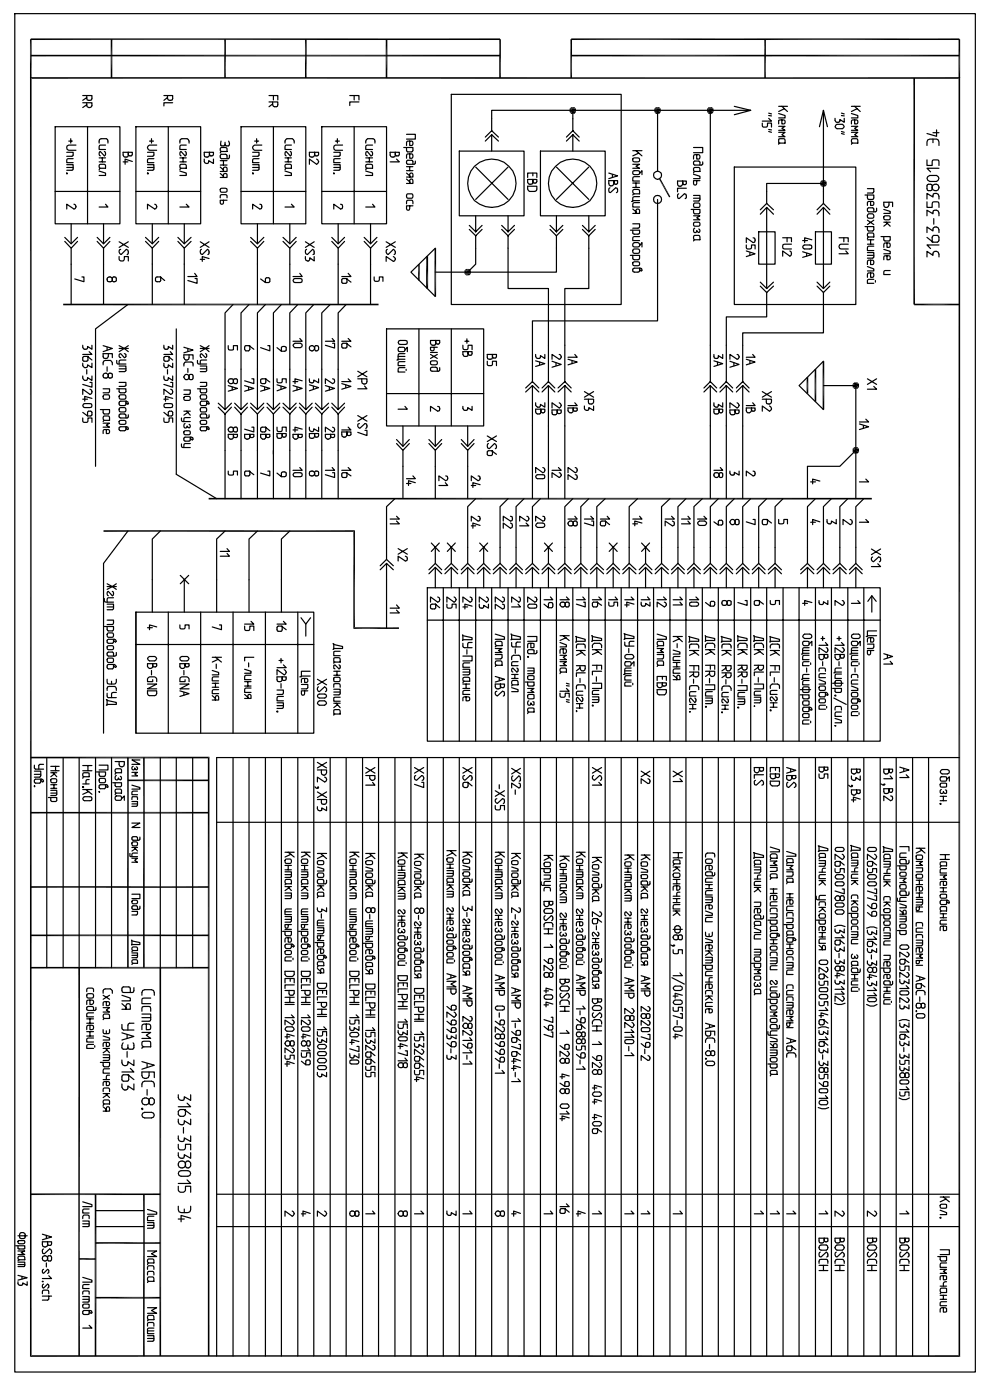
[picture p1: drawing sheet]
<svg xmlns="http://www.w3.org/2000/svg" width="210mm" height="297mm" viewBox="0 0 210 297" stroke-linecap="round" stroke-linejoin="round" font-family="sans-serif">
<g fill="none" stroke="#000" stroke-width=".25">
<path d="M3.1 2.9h203.5v287.9h-203.5zM95.6 20h36v44.5h-36zM11.7 26.9h13.7v20.5h-13.7zM14.1 32.3h1.4l-.1 .7-1.3 .1M14.1 34.9h1.4l-.1 1.1-1.3 .1M14.1 36.7l.1 .1zM14.1 35.5h1.4M14.6 29.9h.7M15 29.4v.9M15.5 33.6h-1.1l-.3 .3v.6h1.4M16.1 30.7h-1.5l-.4 .2a.64 .64 0 0 0 .4 .9h1.5M17.5 20.2h2l-.1 1h-.9l-.1-1"/>
<path d="M17.5 21.8h2l-.1 .8-.4 .2-.5-.2-.1-.8M18.4 20.7l-.9 .6M18.4 22.2l-.9 .6M18.5 26.9v20.5M21 30.3l.1-.7 .3-.2h1.1l.3 .2 .1 .7M21 36.3l1.4 .4v.5h-1.4M21 33.5h1.4M21 34.3h1.4M21.1 34.9h1.2l.1 .8-1.3-.1zM21.3 35.7l-.3 .3M21.7 33.5v.8M22.1 32.1a.54 .54 0 0 1 0 .9l-.8-.9a.54 .54 0 0 0 0 .9"/>
<path d="M22.4 30.7h-1.1l-.3 .4v.6h1.4M26.1 32.3h1.9l-.1 .6a.48 .48 0 0 1-.7-.2v-.4l-.1 .9a.67 .67 0 0 1-1-.3zM26.1 34.3h1M28 34.2l-1.5-.5v1.1M28.8 26.9h13.7v20.5h-13.7zM31.2 32.3h1.4l-.1 .7-1.3 .1M31.2 34.9h1.4l-.1 1.1-1.3 .1M31.2 36.7h.2v.1h-.2zM31.2 35.5h1.4M31.7 29.9h.8M32.1 29.4v.9M32.6 33.6h-1.1l-.3 .3v.6h1.4"/>
<path d="M33.2 30.7h-1.5l-.5 .5 .2 .5 .3 .1h1.5M34.7 20.2h1.9v.6a.61 .61 0 0 1-1 .4l-.1-.4v-.6M35.5 20.7l-.8 .6M35.6 26.9v20.5M36.6 21.8h-1.9v.7M38.1 30.3l.1-.7 .3-.2h1.1l.4 .5v.4M38.1 36.3l1.4 .4v.5h-1.4M38.1 33.5h1.4M38.1 34.3h1.4M38.2 34.9h1.2l.1 .8-1.3-.1zM38.4 35.7l-.3 .3M38.8 33.5v.8"/>
<path d="M39.2 32.1a.54 .54 0 0 1 0 .9l-.8-.9a.54 .54 0 0 0 0 .9M39.5 30.7h-1.1l-.3 .4v.6h1.4M43.3 32.3h1.9v.4a.43 .43 0 0 1-.4 .3 .43 .43 0 0 1-.4-.3v-.4v.6a.67 .67 0 0 1-1.1 .3zM43.3 33.7v.8l.4 .1h.4l.1-.5 1 .5v-.9M46.7 35.4l.6 .6v.3l.1-.8 .4-.1 .3 .3v.6h-1.4M46.7 36.8l.6 .6v.2l.1-.8h.4l.3 .2v.6h-1.4M46.7 35h1.4M46.7 34.1h1.4M46.7 31.3h1.3l.1 .8-1.4-.1zM46.7 40h1.3l.1 .5-.3 .2h-.9l-.2-.2zM46.8 29.9l-.1 .9 .7 .1 .3-.3M46.9 32.1l-.2 .3"/>
<path d="M47.3 34.1v.9M47.7 30.2v.4M48.4 29.9l.2 .4-.1 .5-.6 .1-.2-.3M48.6 32.9l-.1 .6-.2 .1h-1.4a.54 .54 0 0 1 0-.9l1.1 .1 .1 .8M51.1 26.9h13.7v20.5h-13.7zM53.5 32.3h1.4l-.1 .7-1.3 .1M53.5 34.9h1.4l-.1 1.1-1.3 .1M53.5 36.7h.2v.1h-.2zM53.5 35.5h1.4M53.9 29.9h.9M54.4 29.4v.9M54.9 33.6h-1.1l-.3 .3v.6h1.4"/>
<path d="M55.5 30.7h-1.6l-.4 .5 .2 .5 .2 .1h1.6M57 20.2h1.8v1M57 21.6h1.8v.9a.67 .67 0 0 1-1.1-.3v-.6M57.7 22l-.7 .6M57.9 20.2v1M57.9 26.9v20.5M60.4 30.3v-.4l.4-.5h1.1l.4 .5v.4M60.4 36.3l1.3 .4v.5h-1.3M60.4 33.5h1.3M60.4 34.3h1.3M60.5 34.9h1.1l.1 .8-1.2-.1zM60.6 35.7l-.2 .3"/>
<path d="M61 33.5v.8M61.5 32.1a.54 .54 0 0 1 0 .9l-.9-.9a.54 .54 0 0 0 0 .9M61.7 30.7h-1.1l-.2 .4v.6h1.3M65.5 32.3h2v.4a.43 .43 0 0 1-.4 .3 .43 .43 0 0 1-.5-.3v-.4v.6a.67 .67 0 0 1-1 .3zM67.1 33.7l.4 .5-.2 .4-.2 .2-1.6-1.1v1.1M68.2 26.9h13.7v20.5h-13.7zM70.7 32.3h1.4l-.1 .7-1.3 .1M70.7 34.9h1.4l-.1 1.1-1.3 .1M70.7 36.7l.1 .1zM70.7 35.5h1.4M71 29.9h.9M71.5 29.4v.9"/>
<path d="M72.1 33.6l-1.4 .1v.8h1.4M72.6 30.7h-1.6a.61 .61 0 0 0-.3 .6 .61 .61 0 0 0 .3 .5h1.6M74.1 20.2h1.9v1M75 20.2v1M75 26.9v20.5M76 21.6h-1.9v.8M77.5 30.3v-.4l.4-.5h1.1l.3 .2 .1 .7M77.5 36.3l1.4 .4v.5h-1.4M77.5 33.5h1.4M77.5 34.3h1.4M77.6 34.9h1.2l.1 .8-1.3-.1zM77.8 35.7h-.2l-.1 .3"/>
<path d="M78.2 33.5v.8M78.6 32.1a.48 .48 0 0 1 .3 .5 .48 .48 0 0 1-.3 .4l-.8-.9a.48 .48 0 0 0-.3 .5 .48 .48 0 0 0 .3 .4M78.9 30.7h-1.1l-.2 .1-.1 .3v.6h1.4M82.6 32.3h2l-.1 .6h-.7l-.1-.6v.6a.61 .61 0 0 1-.9 .3l-.2-.3zM84 33.7l.6 .6h-2M85.5 31.3h2l-.1 .8h-1.2l-.1-.8M86.1 28.5h1.9v1h-1.9M86.1 36.7l.7 .6v.2v-.6a.35 .35 0 0 1 .3-.2 .35 .35 0 0 1 .4 .2v.6h-1.4M86.1 37.9l.7 .6v.4l.1-.9 .3-.1 .3 .4v.6h-1.4M86.1 35.3h1.4M86.1 36.2h1.4M86.8 29.9v.9h.4a.54 .54 0 0 0 0-.9l-1 .1-.1 .8"/>
<path d="M86.8 32.6v.9h.4a.54 .54 0 0 0 0-.9l-1 .1-.1 .8M86.8 35.3v.9M88 34.1v.5l-.3 .2h-1.3l-.3-.2 .1-.5h1.2l.1 .7M97.3 32h13.7v13.7h-13.7zM100.8 35.4l6.8 6.9M104.1 28.5v3.5M104.1 27.7l-1.3 1.4M104.1 28.5l-1.3 1.4M104.1 27.7l1.5 1.4M104.1 28.5l1.5 1.4M107.6 35.4l-6.8 6.9M111.8 37.6v-.9h1.9v.9"/>
<path d="M111.8 38h1.9l-.1 .7h-.7v-.7v.6a.61 .61 0 0 1-1 .4l-.1-.4zM111.8 39.5h1.9l-.1 .9-.3 .2h-1.1l-.4-.5zM112.9 36.7v.6M114.5 32h13.7v13.7h-13.7zM117.9 35.4l6.8 6.9M121.3 23.4v4.3M121.3 28.5v3.5M121.3 28.5l-1.3 1.4M121.3 27.7l-1.3 1.4M121.3 27.7l1.4 1.4M121.3 28.5l1.4 1.4M124.7 35.4l-6.8 6.9"/>
<path d="M128.9 36.7l1.9 .6-1.9 .6M128.9 38.3h1.9v.5l-.2 .2h-.5l-.1-.7v.6l-.1 .3-.6 .2-.3-.2zM129.2 39.8l-.2 .1a.65 .65 0 0 0 .3 .9l1.1-1a.61 .61 0 0 1 .3 .9l-.1 .1M129.7 37v.6M134 34.8h1.5l-.8 .4 .8 .5h-1.5M134 38.8h1.5M134 31.9h2M134 39.7h1.5M134.1 33.5h1.3l.1 .6-.4 .2-1-.1zM134.1 36.3h1.3l.1 .5-.4 .2-1-.1zM134.7 31.9l1.3 1.1M134.7 38.8v.9"/>
<path d="M135.3 32.4l-1.3 .6M135.5 36.8l.5-.6v.8M135.5 37.4h-1.1l-.3 .1-.1 .3v.6h1.5M139.3 23.4v12.9M143.5 38.4h1.9v.5l-.3 .2-.4-.1-.1-.6v.6l-.2 .3-.6 .2-.2-.2zM145.4 39.9h-1.9v.8M146.9 31.3h1.9v1.1h-1.9M146.9 36.9l1.4 .5v.5h-1.4M147 35.6h1.2l.1 .7h-1.3zM147.2 36.3l-.3 .4M147.6 32.8v.9h.4a.54 .54 0 0 0 0-.9l-1 .1-.1 .8M147.6 38.3l-.1 .8h-.5l-.1-.8h1.4"/>
<path d="M148.8 34.3v.4l-.2 .3h-1.4l-.3-.3 .1-.5h1.2l.1 .8M150.5 23.4h-46.4v4.3M155.5 35.4h25.8v29.1h-25.8zM155.5 22.5l3.5 .9-3.5 .9M159 23.4h-8.5v57.5M161.5 26.1v.6l.2 .2h.8l.1-.8h.8v.8M162.8 25.1l.6 .6h-1.9M162.8 24l.6 .1M162.8 24.5l.6 .1M162.8 27.4l.6 .1M162.8 27.9l.6 .1M164.9 24.1l1.4 .4v.5h-1.4"/>
<path d="M164.9 26.8h1.4l-.7 .4 .7 .4h-1.4M164.9 28h1.4l-.7 .5 .7 .5h-1.4M164.9 29.5h1.3l.1 .8-1.4-.1zM164.9 22.5h1.9M165.2 30.3l-.3 .1v.2M165.6 25.4v.9l.6-.1v-.7l-1-.1-.3 .1v.8M165.6 22.5l1.2 1.1M166.1 23l-1.2 .6M173.6 26.9l.8-3.5 .9 3.5M174.4 23.4v15.5h-12v4.2M174.4 38.9v4.2M176.9 25.1l.1 .7a.6 .6 0 0 0 .9-.1v-.4l.9 .6v-.8"/>
<path d="M177 26.5l.3-.2h1.1l.4 .6-.4 .4h-1.1l-.4-.4zM178.2 24l.6 .1M178.2 24.5l.6 .1M178.2 27.9l.6 .1M178.2 28.3l.6 .2M180.3 24.1l1.4 .4v.5h-1.4M180.3 26.8h1.4l-.7 .4 .7 .4h-1.4M180.3 28h1.4l-.7 .5 .7 .5h-1.4M180.3 22.5h1.9M180.4 29.5l1-.1 .3 .3v.6h-1.1a.6 .6 0 0 1-.2-.8zM180.6 30.3l-.3 .3M181 25.4v.9l.6-.1v-.7l-1-.1-.3 .3v.6"/>
<path d="M181 22.5l1.2 1.1M181.5 23l-1.2 .6M183.7 40h1.4l-.1 .8-1.3 .1M196.3 33.9v1.2h1.1v-.9l.1-.2 .3-.1 1 .1 .1 1.1M196.3 30.8v-.7l.2-.5 .4-.1h1.5l.3 .1 .2 .5v.7M196.4 39.1h1v1.2h-1zM196.5 37.4l.4-.2h1.5l.5 .6-.2 .4-.3 .3h-1.5l-.4-.3-.2-.4zM197.4 39.6a.78 .78 0 0 1 1.3-.4l.2 .4-.2 .6a.78 .78 0 0 1-1.3-.4M197.6 29.5v.7M197.6 28.1h1.3M198.4 27.5v1.4l-2.1-.6M198.9 35.7h-2.6l.8 .7"/>
<path d="M11.7 40.6h13.7M13.7 50.3l1.4 1.4 1.3-1.4M13.7 51.2l1.4 1.4 1.3-1.4M15.1 47.4v4.3M15.1 52.6v11.9M15.7 43.3l.2 .1 .2 .3-.2 .5-.2 .1-1.6-1v1M17.4 58.7h.4v1l-2-.6M20.6 51.2l1.3 1.4 1.4-1.4M20.6 50.3l1.3 1.4 1.4-1.4M21.9 47.4v4.3M21.9 52.6v11.9M22.4 43.3l.5 .6h-1.9"/>
<path d="M23.8 59.1l-.1-.2-.3-.2-.6 .2a.55 .55 0 0 0 0 .6 .55 .55 0 0 0 .6 .2l.3-.1 .1-.3M23.9 58.8a.48 .48 0 0 1 .7 .2v.5a.47 .47 0 0 1-.4 .2 .47 .47 0 0 1-.4-.2zM25.2 54.4v.6l.4 .3h.5l.1-.2 .1-.7h.9v.9M25.2 51.2l2 1.2M25.6 52.8l-.3 .1a.71 .71 0 0 0 .4 1l1.1-1.1a.62 .62 0 0 1 .1 1.1M27.2 51.2l-2 1.2M28.8 40.6h13.7M30.8 50.3l1.5 1.4 1.3-1.4M30.8 51.2l1.5 1.4 1.3-1.4M32.3 47.4v4.3M32.3 52.6v11.9M32.8 43.3l.2 .1 .2 .3-.2 .5-.2 .1-1.6-1v1"/>
<path d="M34 58.7l-1 .1v.8h1v-.9M34 58.9v-.2l.9 .8M37.7 51.2l1.3 1.4 1.5-1.4M37.7 50.3l1.3 1.4 1.5-1.4M39 47.4v4.3M39 52.6v11.9M39.5 43.3l.5 .6h-1.9M41.2 57.9l.5 .7h-1.9M41.3 59h.4v1l-1.9-.5M42.4 51.2l1.9 1.2M42.4 55h.9M42.7 52.8a.67 .67 0 0 0-.2 1l.3 .1 1.1-1.1a.66 .66 0 0 1 .1 1.1"/>
<path d="M44.3 54.8l-1.5-.4v1M44.3 51.2l-1.9 1.2M46.7 41.9v-.4l.2-.3 1.1 .1 .1 .6M47.3 42.4v.6a.35 .35 0 0 1-.3 .3 .35 .35 0 0 1-.3-.3v-.6h1.4M51.1 40.6h13.7M53.1 50.3l1.4 1.4 1.4-1.4M53.1 51.2l1.4 1.4 1.4-1.4M54.5 47.4v4.3M54.5 52.6v11.9M55 43.3a.61 .61 0 0 1 .4 .9l-.4 .1-1.5-1v1M55.2 59.1l1 .8 .1-1h.8v.9l-.9 .1M59.9 51.2l1.5 1.4 1.3-1.4"/>
<path d="M59.9 50.3l1.5 1.4 1.3-1.4M61.4 47.4v4.3M61.4 52.6v11.9M61.7 43.3l.6 .6h-1.9M62.2 59.1h1.7v.7h-1.7l-.1-.3zM63.5 57.9l.5 .7h-1.9M64.7 54.4l.1 .7 .3 .2 .4-.2 .1-.5 .9 .7v-.9M64.7 51.2l1.8 1.2M64.9 52.8a.67 .67 0 0 0-.1 1l.3 .1 1.1-1.1a.97 .97 0 0 1 .3 1.1h-.2M66.5 51.2l-1.8 1.2M68.2 40.6h13.7M70.3 50.3l1.3 1.4 1.4-1.4"/>
<path d="M70.3 51.2l1.3 1.4 1.4-1.4M71.6 47.4v4.3M71.6 52.6v11.9M72.1 43.3a.61 .61 0 0 1 .4 .9l-.4 .1-1.4-1v1M73.3 59l-.8 .1v.9h.9l.1-1M73.5 59.2l-.2-.2 1 .8M73.7 57.9l.6 .7h-1.9M77.1 51.2l1.4 1.4 1.3-1.4M77.1 50.3l1.4 1.4 1.3-1.4M78.5 47.4v4.3M78.5 52.6v11.9M78.9 43.3l.5 .6h-1.9"/>
<path d="M79.2 58.7v.6l.3 .3 .8-.1v-.8h.8v.9M81.8 51.2l1.9 1.2M82 52.8l-.1 .1a.71 .71 0 0 0 .3 1l1.1-1.1a.71 .71 0 0 1 .4 1.1h-.2M83.3 54.4l.4 .4-.1 .5-.3 .1-1.5-1v1M83.7 51.2l-1.9 1.2M86.1 43.2v-.4l.3-.4 1 .1 .1 .7M86.2 41.2l1-.1a.54 .54 0 0 1 0 .9h-.8a.6 .6 0 0 1-.2-.8zM86.8 43.6l-.1 .9h-.5l-.1-.9h1.4M92.2 52.6l-5.2 5.1 5.2 5.1M92.2 57.7h6.9M99.4 48.6l1.4 1.4M99.4 47.8l1.4 1.3"/>
<path d="M100.8 50v6l-1.7 1.7h18.8v-7.7M100.8 45.7v3.4M102.1 48.6l-1.3 1.4M102.1 47.8l-1.3 1.3M106.3 47.8l1.3 1.3M106.3 48.6l1.3 1.4M107.6 50v11.1h8.6v19.8M107.6 45.7v3.4M109 47.8l-1.4 1.3M109 48.6l-1.4 1.4M116.5 48.6l1.4 1.4M116.5 47.8l1.4 1.3"/>
<path d="M117.9 45.7v3.4M119.2 48.6l-1.3 1.4M119.2 47.8l-1.3 1.3M123.4 47.8l1.3 1.3M123.4 48.6l1.3 1.4M124.7 50v11.1h-5.1v19.8M124.7 45.7v3.4M126.1 47.8l-1.4 1.3M126.1 48.6l-1.4 1.4M133.5 48.8h2v.6l-.4 .2-1-.1-.1-.7M133.5 54.1h2l-.1 .9h-1.3l-.1-.9M134 44.3l.7 .6v.3l.1-.8h.6l.1 .2v.6h-1.5"/>
<path d="M134 47.4h1.5l-.1 .9-1.4 .1M134 42.5h1.5M134.1 40.2h1.3l.1 .9h-1.1l-.4-.4zM134.1 51.6l.3-.2h.7l.4 .3v.4l-.4 .2h-1zM134.1 52.8h1a.48 .48 0 0 1 .4 .4 .48 .48 0 0 1-.4 .5h-.7a.54 .54 0 0 1-.3-.9zM134.1 55.6h1.3l.1 .5-.4 .2-1-.1zM134.4 41.1l-.4 .2M135.5 41.7l-1.4 .1-.1 .9h-.2M135.5 42.9h-1.1l-.3 .1-.1 .3v.6h1.5M135.5 50.1h-1.1l-.4 .3v.6h1.5M135.5 52.1l.5-.7v.9M135.5 56.8l-.1 .8-1 .1-.4-.3 .1-.5 .3-.1 1.5 .1 .1 .4-.2 .1-.2-.2-.1-.3"/>
<path d="M139.3 42.3v25.7h-26.5v12.9M143.8 41.1l-.2 .1a.65 .65 0 0 0 .2 .9l1.1-1a.61 .61 0 0 1 .4 .9l-.2 .1M146.4 44.4h1.9l-.1 .8h-1.2l-.1-.8M146.9 41.4h1.4l-.1 1.1-1.3 .1M146.9 45.7h1.4l-.7 .5 .7 .4h-1.4M146.9 42h1.4M147 43.1l1-.1a.54 .54 0 0 1 0 1h-.8a.6 .6 0 0 1-.2-.9zM147 47.2l1-.1 .3 .2v.4l-.3 .2h-.8l-.3-.2zM147 50l1-.1 .3 .3v.6h-1.1a.6 .6 0 0 1-.2-.8zM147.2 48.4a.46 .46 0 0 0-.3 .6 .46 .46 0 0 0 .6 .2l.1-.3 .4 .4 .2-.1 .1-.3-.3-.4M147.2 50.8l-.3 .3M158.1 51.9v.6l.2 .3 .8-.1 .1-.8h.7v.9"/>
<path d="M158.1 53.2l1.8 .6-1.8 .6M158.8 53.5v.6M159.5 50.4a.61 .61 0 0 1 .4 .9l-.4 .1-1.4-1v1M160.7 49.1h3.5v6.9h-3.5zM161 59.8l1.4 1.3M162.4 43.1l-1.4 1.4M162.4 44l-1.4 1.4M162.4 43.1l1.4 1.4M163.8 45.4l-1.4-1.4v17.1M163.8 59.8l-1.4 1.3M165.8 50.4h1.8v.8M166.7 50.4v.8"/>
<path d="M167.3 53.2a.62 .62 0 0 1 .3 .5 .62 .62 0 0 1-.3 .6l-1.5-1.1v1.1M167.6 51.7h-1.4a.61 .61 0 0 0-.3 1l1.7 .1M170 53.4l2 .5-2 .6M170 51h1M170.2 52h1.7v.7h-1.7l-.2-.4zM170.9 53.7v.6M172 50.8l-1.6-.4v1M172.7 49.1h3.4v6.9h-3.4zM173.1 59.8l1.3 1.3M174.4 43.1l-1.3 1.4M174.4 44l-1.3 1.4M174.4 43.1l1.4 1.4"/>
<path d="M175.8 45.4l-1.4-1.4v17.1M175.8 59.8l-1.4 1.3M177.7 50.4h2v.8M178.7 50.4v.8M179.2 53.2l.5 .6h-2M179.7 51.7h-1.6l-.2 .1-.2 .4 .2 .5 .2 .1h1.6M183.2 41.3h1.9l-.1 .9h-1.2l-.1-.9M183.2 48h1.9l-.1 .9h-1.2l-.1-.9M183.7 53.5h1.4l-.1 1.1-1.3 .1M183.7 56.5l1.4 .5v.4h-1.4M183.7 46.7l1.4 .9M183.7 50.8h1.4"/>
<path d="M183.7 51.7h1.4M183.7 54.1h1.4M183.8 45.5l.2-.2h.8a.6 .6 0 0 1 .2 .9h-1.2zM183.8 49.5h1.2l.1 .7-1.3-.1zM184 50.2l-.3 .4M184.4 42.7v.8l.6-.1v-.6l-1-.1-.3 .2v.6M184.4 55.1v1h.4a.54 .54 0 0 0 0-1l-1 .1-.1 .9M184.4 57.8v1h.4a.54 .54 0 0 0 0-1l-1 .1-.1 .9M184.4 50.8v.9M185.1 52.2h-1.1l-.3 .3v.6h1.4M185.1 59.2h-1.1l-.3 .3v.5h1.4M185.1 46.7l-1.4 .9"/>
<path d="M185.4 59.5v.3M185.7 44.1v.5l-.3 .3h-1.4l-.3-.3 .1-.5h1.2l.1 .8M186.6 50.1h2l-.1 .9h-1.2l-.1-.9M187.2 44.4l1.4 .4v.4h-1.4M187.2 52.8l1.4 .5v.5h-1.4M187.2 47.1h1.4M187.3 45.8l1-.1 .3 .3v.3l-.3 .3h-.8l-.3-.3zM187.7 47.1l.9 .8M187.9 51.5v.9h.4a.54 .54 0 0 0 0-.9l-1 .1-.1 .8M187.9 54.2v.8h.6v-.7l-1-.1-.3 .3v.5M188 47.3l-.8 .6M188.3 42.9v.5l-.2 .4-.2 .2-.6-.2-.1-.9h1.9v.9"/>
<path d="M188.6 57.3h-1.1l-.3 .3v.6h1.4M196.3 54.5v-1.2l1.3 .8v-.4a.66 .66 0 0 1 1.1-.3l.2 1.1M196.3 50.3l1.3 1-.2-.2M196.3 49.3v-1.2l1.3 .9v-.5a.66 .66 0 0 1 1.1-.2l.2 1M196.3 45.7v-1.2l1.3 .8 .1-.7a.77 .77 0 0 1 1.2 .5v.6M196.3 42.8v1.2h1.1l.1-1.1 .3-.1 1 .1 .1 1.1M196.3 42.2v-1.2l1.3 .8 .1-.7a.77 .77 0 0 1 1.2 .5v.6M197.4 51.3l.1-1.2 .3-.2h.7l.3 .2v1.1l-.3 .1h-.9M197.8 46.3v1.2M198.9 51.9h-2.6l.8 .8M17.5 73.2l.2 .7a.6 .6 0 0 0 .8-.1v-.4l1 .6v-.8M17.5 77v.5a.61 .61 0 0 0 1 .3v-.5l1 .6v-.9"/>
<path d="M17.5 79.7v.4l.4 .5 .6-.1v-.5l1 .6v-.9M18.4 78.3v1M18.5 75.5l-.9 .1v.9h.9l.1-1M18.6 75.7l-.1-.2 1 .8M18.9 74.5l.6 .6h-2M21.8 73.3l2 .5-2 .7M21.8 77.3l.1-.7 .4-.2h1.1l.4 .5v.4M22.7 73.6v.6M22.7 77.7v1M22.9 74.9v.6a.67 .67 0 0 1-1 .4l-.1-1h2v.9M22.9 79.5l-.4-.4-.6 .2a.55 .55 0 0 0 0 .6 .55 .55 0 0 0 .6 .2l.3-.1 .1-.3M23 79.2a.52 .52 0 0 1 .8 .1v.6a.47 .47 0 0 1-.4 .2 .47 .47 0 0 1-.5-.2z"/>
<path d="M24.7 76.4v.5l.3 .2h1.7M25.2 73.3l1.1 .5 .9-.5M25.2 74.5l1.1-.7 .9 .7M25.2 77.6h1.5l-.1 1.1-1.4 .1M25.2 73.8h2M25.2 78.2h1.5M26.3 74.9l.4 .3-.1 .5-.3 .1-.7-.9-.3 .1-.1 .5 .4 .3M26.7 76.3l-1.4 .1-.1 .7M27.1 64.5l-6.9 5.2v29.1M34.7 73.2l.1 .7 .3 .1 .5-.1v-.5l1 .6v-.8M34.7 77l.1 .7 .3 .2 .5-.1v-.5l1 .6v-.9M34.7 79.7l.1 .7 .3 .2 .5-.1v-.5l1 .6v-.9"/>
<path d="M35.5 78.3v1M35.6 75.5l-.8 .1v.9h.9l.1-1M35.8 75.7l-.2-.2 1 .8M36.1 74.5l.5 .6h-1.9M37.3 69.7v30.8l8.6 5.2M38.9 73.6l2 .6-2 .6M38.9 77.6l.2-.8 .3-.1 1.4 .1 .1 .8M39.8 73.8v.6M39.8 78.1v.8M40 75.2v.9l-.4 .2-.5-.2-.2-.3v-.6h2v.9M40 79.9v-.4l-.4-.2-.5 .2-.2 .4 .2 .4 .3 .1 .6-.1v-.4M40.1 79.4l.5-.1a.74 .74 0 0 1 .2 1.1h-.5a.74 .74 0 0 1-.2-1z"/>
<path d="M41.8 76.4v.5l.3 .2h1.7M42.4 73.3l1.1 .5 .8-.5M42.4 74.5l1.1-.7 .8 .7M42.4 77.6h1.4l-.1 1.1-1.3 .1M42.4 73.8h1.9M42.4 78.2h1.4M43.5 74.9l.3 .3v.3l-.3 .3-.8-.9-.2 .1-.1 .5 .3 .3M43.8 76.3l-1.3 .1-.1 .7M48.3 73.3l.1 .8 .3 .1 .7-.1v-.8h.9v.9M49.4 64.5l-1.7 1.8v20.5M52.7 73.3h-.8a.74 .74 0 0 0 .2 1.1h.6l.1-.2 .1-.9M52.7 64.5l-1.6 1.8v20.5"/>
<path d="M52.9 73.4l-.2-.1 1.1 .7M56.2 64.5l-1.7 1.8v20.5M56.7 73.3h.4v1.1l-1.9-.7M58.7 73.7l.9 .7v-.7a.6 .6 0 0 1 1 0l-.1 .7h-.9M59.6 64.5l-1.7 1.8v20.5M62.2 72.9l.3-.2h1.1l.3 .2 .1 .3-.1 .3-.3 .2h-1.1l-.4-.5zM63.1 64.5l-1.7 1.8v20.5M63.5 71.7l.5 .6h-1.9M66.5 64.5l-1.7 1.8v20.5M66.6 73.7l-.4-.4-.6 .1a.61 .61 0 0 0 0 .7 .61 .61 0 0 0 .6 .3l.4-.6M66.7 73.3a.48 .48 0 0 1 .8 .3l-.1 .6-.5 .2a.74 .74 0 0 1-.2-1.1zM69.9 64.5l-1.7 1.8v20.5"/>
<path d="M70.4 71.7l.5 .6h-2M70.4 72.7h.5v1.1l-2-.6M73.3 72.7l-.8 .1v.9h.9l.1-1M73.3 64.5l-1.7 1.8v20.5M73.5 72.9l-.2-.2 1 .8M73.7 71.7l.6 .6h-1.9M75.8 78.7l1.9 1.2M77.7 78.7l-1.9 1.2M81.9 69.7h20.5v20.6h-20.5zM84.3 75.5h1.5M84.3 76.1h1.5M84.4 73.7l1-.1a.48 .48 0 0 1 .4 .5 .48 .48 0 0 1-.4 .4h-.7a.54 .54 0 0 1-.3-.8z"/>
<path d="M84.5 72.2h1.7v.7h-1.7l-.2-.3zM85.8 74.2l.5-.6v.9M85.8 74.9l-1.4 .1-.1 1.3h-.2M85.8 76.6h-1.1l-.4 .3v.6h1.5M85.8 77.9h-1.1l-.3 .1-.1 .2v.6h1.5M86 78.2v.3M88.7 69.7v20.6M91.2 72.2h1.9l-.1 .6a.48 .48 0 0 1-.7-.2v-.4l-.1 .9a.67 .67 0 0 1-1-.4zM91.2 74.7h1.4M91.2 75.1l1.4 .9M91.3 76.6h1.2l.1 .5-.3 .2-1-.1zM91.9 73.6v.7h-.6l-.1-.7h1.4"/>
<path d="M92.6 75.1l-1.4 .9M93.1 77.9v.5l-.2 .3-1.6-.1-.1-.5 .3-.3 1 .1 .1 .8M95.6 69.7v20.6M98 73.2l.1 .8 .3 .1 .7-.1v-.8h.9v.9M98 74.5h2l-.1 .7a.48 .48 0 0 1-.8-.3v-.4v.6a.61 .61 0 0 1-.9 .4l-.2-.4zM98.5 72.3h.8M98.9 71.8v.9M103.2 75.1h2v.4l-.3 .4-.5-.1-.1-.7-.1 .9-.6 .1-.3-.1zM103.2 76.6v.6l.3 .3 .7-.1 .1-.8h.9v.9M113.5 75.1l.1 .8 .3 .1 .5-.1 .1-.5 .9 .6v-.9M113.5 76.5l1.9 .6-1.9 .6M114.3 76.7v.6"/>
<path d="M116.9 76.6l2 .6-2 .6M117.8 76.9v.6M118.4 75.1l.3 .1 .2 .3-.2 .5-.3 .1-1.5-1v1M120.3 76.1l2 .6-2 .6M121.2 76.5v.6M121.8 75.1l.5 .6h-2M151.2 75.1v.4a.55 .55 0 0 0 .9 .4v-.5l1 .6v-.9M151.2 76.5l1.9 .6-1.9 .6M152 76.7v.6M154.6 76.6l1.9 .6-1.9 .6M155.4 76.9v.6M156.1 75.1l.3 .1 .1 .3-.1 .5-.3 .1-1.5-1v1"/>
<path d="M158.1 76.1l1.8 .6-1.8 .6M158.8 76.5v.6M159.4 75.1l.5 .6h-1.8M161 60.6l1.4 1.4M162.4 62v5.2h-8.6v13.7M163.8 60.6l-1.4 1.4M173.1 60.6l1.3 1.4M174.4 76.6l-5.2 5.1 5.2 5.1M174.4 62v8.5h-17.1v10.4M175.8 60.6l-1.4 1.4M17.5 87.4l1 .8 .1-1h.8v.9l-.9 .1M17.5 88.6v.7l.3 .2 .7-.1 .1-.8h.9v.9"/>
<path d="M17.5 84.6h1M17.7 85.6h1.7v.7h-1.7l-.2-.3zM19 81h.5v1.1l-2-.6M19 82.5a.64 .64 0 0 1 .4 .9l-.4 .2-1.5-1.1v1.1M19.5 84.4l-1.6-.4v1M21.3 86.8h1.9l-.1 .8h-1.2l-.1-.8M21.8 82.4h1.4l-.1 .8h-1.3M21.8 89.7h1.4l-.7 .4 .7 .4h-1.4M21.9 83.7h1a.54 .54 0 0 1 0 .9h-.8a.6 .6 0 0 1-.2-.9zM21.9 88.2h1l.3 .3v.6h-1.1a.6 .6 0 0 1-.2-.9zM22.1 89.1l-.3 .2M22.5 91v.9l.6-.1v-.7l-1-.1-.3 .3v.6"/>
<path d="M24.7 82.4h2v.6l-.4 .2h-1l-.1-.8M25.2 81h1.5l-.1 .8-1.4 .1M25.3 83.7h1a.48 .48 0 0 1 .4 .4 .48 .48 0 0 1-.4 .5h-.7a.54 .54 0 0 1-.3-.9zM25.3 86.5l1-.1a.48 .48 0 0 1 .4 .4 .48 .48 0 0 1-.4 .5h-.7a.54 .54 0 0 1-.3-.8zM25.3 89.2h1.3l.1 .5-.4 .2-1-.1zM26.7 85l-.1 .9-1 .1a.48 .48 0 0 1-.4-.5 .48 .48 0 0 1 .4-.5h1.2l.3 .2 .1 .4-.4-.1-.1-.3M26.7 90.4l-.1 .8-1 .1-.4-.3 .1-.5 .3-.1 1.5 .1 .1 .4-.2 .1-.2-.1-.1-.4M27.2 87.9v.4l-.3 .3-1.6-.1-.1-.5 .4-.3 1 .1 .1 .8M34.7 87.4l.9 .8 .1-1h.8v.9l-.9 .1M34.7 88.6v.7l.3 .2 .7-.1 .1-.8h.8v.9M34.7 84.6h.9M34.8 85.6h1.7v.7h-1.7z"/>
<path d="M36.2 81h.4v1.1l-1.9-.6M36.2 82.5a.64 .64 0 0 1 .3 .9l-.3 .2-1.5-1.1v1.1M36.6 84.4l-1.5-.4v1M38.4 88.6v.5l.3 .2h1.6M38.4 94.1v.5l.3 .2h1.6M38.9 82.6h1.4l-.1 .9-1.3 .1M38.9 87.1h1.4M39 84.1l1-.1 .3 .3v.3l-.3 .3h-.8l-.3-.3zM39 91.4l1-.1 .3 .2v.4l-.3 .2h-.8l-.3-.2zM39.2 89.8a.46 .46 0 0 0-.3 .6 .46 .46 0 0 0 .6 .2l.1-.3 .4 .4 .2-.1 .1-.3-.3-.4M39.5 87.1l.8 .9M39.8 87.4l-.9 .6"/>
<path d="M40.3 88.5l-1.3 .1-.1 .7M40.3 92.6v.6l-.3 .3h-.8l-.3-.3v-.3l.3-.3h1.3l.3 .1 .1 .4-.2 .1-.4-.4M40.3 94l-1.3 .1-.1 .7M41.8 82.4h2l-.1 .8h-1.2l-.1-.8M42.4 81h1.4l-.1 .8-1.3 .1M42.5 83.7h1a.54 .54 0 0 1 0 .9h-.8a.6 .6 0 0 1-.2-.9zM42.5 86.5l1-.1a.54 .54 0 0 1 0 .9h-.8a.6 .6 0 0 1-.2-.8zM42.5 89.2l1-.1 .3 .2v.4l-.3 .2h-.8l-.3-.2zM43.8 85l-.1 .9-1 .1a.54 .54 0 0 1 0-1h1.2l.3 .2 .1 .4-.4-.1-.1-.3M43.8 90.4v.6l-.3 .3h-.8l-.3-.3v-.3l.3-.3h1.2l.3 .1 .1 .4h-.4l-.1-.4M44.3 87.9v.4l-.3 .3h-1.3l-.3-.3 .1-.5h1.2l.1 .8M46.2 86.3l1.5 1.4"/>
<path d="M46.2 85.4l1.5 1.4M47.7 87.7v18M48.3 81.7l2 .6-2 .6M48.3 92h2v.5a.46 .46 0 0 1-.4 .3 .46 .46 0 0 1-.5-.3v-.5v.9a.6 .6 0 0 1-1.1-.3zM48.3 99.8v.6l.4 .3 .7-.1v-.8h.9v.9M49 86.3l-1.3 1.4M49 85.4l-1.3 1.4M49.2 82.1v.5M49.4 80.7v-.3a.64 .64 0 0 0-1.1 .5 .56 .56 0 0 0 .6 .4 .56 .56 0 0 0 .5-.4M49.4 90.9v-.2a.58 .58 0 0 0-.7-.2 .58 .58 0 0 0-.4 .6 .67 .67 0 0 0 1.1 .4v-.4M49.5 80.4a.48 .48 0 0 1 .8 .1l-.1 .7a.48 .48 0 0 1-.8-.2zM49.5 90.6h.7l.1 .7a.46 .46 0 0 1-.4 .3 .46 .46 0 0 1-.5-.3z"/>
<path d="M49.7 86.3l1.4 1.4M49.7 85.4l1.4 1.4M51.1 87.7v18M51.8 81.7l2 .6-2 .6M51.8 92h2v.5a.47 .47 0 0 1-.5 .2 .47 .47 0 0 1-.4-.2v-.5l-.1 .9-.6 .2-.3-.2zM52.4 86.3l-1.3 1.4M52.4 85.4l-1.3 1.4M52.7 82.1v.5M52.7 99.8l-.8 .1v.9h.9l.1-1M53.1 86.3l1.4 1.4M53.1 85.4l1.4 1.4M53.3 80.3h.5v1l-2-.6"/>
<path d="M53.3 90.5h.5v1l-2-.6M54.5 87.7v18M55.2 81.7l1.9 .6-1.9 .6M55.2 92h1.9v.5a.46 .46 0 0 1-.4 .3 .46 .46 0 0 1-.4-.3v-.5l-.1 .9a.6 .6 0 0 1-1-.3zM55.9 86.3l-1.4 1.4M55.9 85.4l-1.4 1.4M56 82.1v.5M56.2 80.3l-.9 .1v.8h.9l.1-.9M56.2 90.5l-.9 .1v.9h.9l.1-1M56.3 80.4l-.1-.1 .9 .7M56.3 90.7l-.1-.2 .9 .8M56.6 86.3l1.3 1.4"/>
<path d="M56.6 85.4l1.3 1.4M56.7 99.8h.4v1.1l-1.9-.6M57.9 87.7v18M58.7 80.3v.6l.2 .2 .8-.1 .1-.7h.8v.8M58.7 81.5l1.9 .6-1.9 .7M58.7 90.5v.6l.2 .4 .8-.1 .1-.9h.8v1M58.7 91.9h1.9v.4a.43 .43 0 0 1-.4 .3 .43 .43 0 0 1-.4-.3v-.4v.6a.67 .67 0 0 1-1 .3zM59.3 86.3l-1.4 1.4M59.3 85.4l-1.4 1.4M59.5 81.9v.6M59.9 86.3l1.5 1.4M59.9 85.4l1.5 1.4"/>
<path d="M61.4 87.7v18M62.1 81.7l1.9 .6-1.9 .6M62.1 92h1.9v.5a.46 .46 0 0 1-.4 .3 .46 .46 0 0 1-.4-.3v-.5l-.1 .9-.6 .2-.4-.5zM62.1 80.9h1M62.1 91.1h1M62.7 86.3l-1.3 1.4M62.7 85.4l-1.3 1.4M62.9 82.1v.5M63.4 85.4l1.4 1.4M63.4 86.3l1.4 1.4M63.5 99.1l.5 .6h-1.9M64 80.7l-1.5-.4v1"/>
<path d="M64 90.9l-1.5-.4v1M64.8 87.7v18M65.5 80.3v.4a.55 .55 0 0 0 .9 .3l.1-.5 1 .6v-.8M65.5 81.5l2 .6-2 .7M65.5 90.5l.1 .8 .4 .2 .4-.1 .1-.5 1 .6v-1M65.5 91.9h2v.4a.43 .43 0 0 1-.4 .3 .43 .43 0 0 1-.5-.3v-.4v.6a.67 .67 0 0 1-1 .3zM66.1 85.4l-1.3 1.4M66.1 86.3l-1.3 1.4M66.4 81.9v.6M66.7 99.9a.52 .52 0 0 1 .8 .2v.5a.47 .47 0 0 1-.4 .3 .47 .47 0 0 1-.5-.3zM66.8 85.4l1.4 1.4M66.8 86.3l1.4 1.4"/>
<path d="M68.2 87.7v18M68.9 81.7l2 .6-2 .6M68.9 92h2v.5a.46 .46 0 0 1-.5 .3 .46 .46 0 0 1-.4-.3v-.5l-.1 .9-.6 .2-.4-.5zM69.6 85.4l-1.4 1.4M69.6 86.3l-1.4 1.4M69.8 82.1v.5M70.3 85.4l1.3 1.4M70.3 86.3l1.3 1.4M70.4 99.1l.5 .6h-2M70.4 80.3a.55 .55 0 0 1 .4 .8l-.4 .2-1.5-1v1M70.4 90.5l.4 .2a.55 .55 0 0 1-.4 .8l-1.5-1v1M71.6 87.7v18"/>
<path d="M72.4 81.3l1.9 .6-1.9 .6M72.4 91.5h1.9v.5a.47 .47 0 0 1-.4 .3 .47 .47 0 0 1-.4-.3v-.5v.6l-.2 .4-.5 .1-.3-.1zM73 85.4l-1.4 1.4M73 86.3l-1.4 1.4M73.2 81.5v.6M73.7 80.3l.6 .6h-1.9M73.7 90.5l.6 .6h-1.9M73.7 99.1l.6 .6h-1.9M75.8 80.3h1.9l-.1 .9-.3 .2-.6-.2-.1-.9M75.8 88.1l1.9 1.2M76.1 89.8h-.2a.61 .61 0 0 0 .3 1l1.1-1a.55 .55 0 0 1 .4 .4 .55 .55 0 0 1-.2 .6M77.2 81.8l.5 .6h-1.9"/>
<path d="M77.3 91.2h.4v1.1l-1.9-.7M77.7 88.1l-1.9 1.2M81.9 83.4h20.5M84 93.1l1.3 1.5 1.4-1.5M84 94l1.3 1.4 1.4-1.4M85.3 90.3v4.3M85.3 95.4v10.3M85.8 86.1l.5 .6h-2M90.8 93.1l1.4 1.5 1.4-1.5M90.8 94l1.4 1.4 1.4-1.4M92.2 90.3v4.3M92.2 95.4v10.3"/>
<path d="M92.7 86.1a.61 .61 0 0 1 .3 1h-.3l-1.5-1v1M97.7 94l1.4 1.4 1.3-1.4M97.7 93.1l1.4 1.5 1.3-1.5M98 86.1l.2 .8a.6 .6 0 0 0 .9-.2v-.3l.9 .6v-.9M99.1 90.3v4.3M99.1 95.4v10.3M103.2 92.4l2 1.2M103.5 94a.67 .67 0 0 0-.2 .9l.3 .2 1.1-1.1a.71 .71 0 0 1 .4 1l-.2 .1M104.1 95.5l-.8 .1v.8h.9l.1-.9M104.3 95.7v-.2h-.2l1.1 .8M105.2 92.4l-2 1.2M112.8 81.7v24"/>
<path d="M112.8 81.7l-1.5 1.4M112.8 80.9l-1.5 1.3M112.8 81.7l1.3 1.4M112.8 80.9l1.3 1.3M113.5 85.4v.5a.61 .61 0 0 0 .9 .3l.1-.5 .9 .6v-.9M113.5 86.7h1.9l-.1 .7a.48 .48 0 0 1-.7-.3v-.4l-.1 .9a.67 .67 0 0 1-1-.3zM115 99.1a.64 .64 0 0 1 .3 .9l-.3 .2-1.5-1.1v1.1M116.2 81.7v24M116.2 81.7l-1.4 1.4M116.2 80.9l-1.4 1.3M116.2 81.7l1.3 1.4M116.2 80.9l1.3 1.3"/>
<path d="M116.9 86.9h2v.4a.43 .43 0 0 1-.5 .4 .43 .43 0 0 1-.4-.4v-.4v.6a.67 .67 0 0 1-1 .3zM118.3 99.1l.6 .6h-2M118.4 85.4l.5 .5-.2 .4-.3 .2-1.5-1.1v1.1M119.6 81.7v24M119.6 81.7l-1.4 1.4M119.6 80.9l-1.4 1.3M119.6 81.7l1.4 1.4M119.6 80.9l1.4 1.3M120.3 86.5h2v.4a.46 .46 0 0 1-.5 .3 .46 .46 0 0 1-.4-.3v-.4l-.1 .8a.6 .6 0 0 1-1-.2zM121.8 85.4l.5 .6h-2M121.8 99.1a.64 .64 0 0 1 .4 .9l-.4 .2-1.5-1.1v1.1M123.8 84.6h1.9v.6a.67 .67 0 0 1-1 .3l-.1-.9"/>
<path d="M123.8 86l.1 .8 .3 .2 .4-.1 .1-.5 1 .6v-1M123.8 83l1.9 1.2M125.7 83l-1.9 1.2M150.5 81.7v24M150.5 81.7l-1.4 1.4M150.5 80.9l-1.4 1.3M150.5 81.7l1.3 1.4M150.5 80.9l1.3 1.3M151.2 85.4l.1 .7 .3 .2 .5-.1v-.5l1 .6v-.9M151.2 86.7h1.9l-.1 .7h-.6l-.1-.7v.6a.67 .67 0 0 1-1 .3zM152.6 99.1l.5 .6h-1.9M153.8 81.7v24"/>
<path d="M153.8 81.7l-1.3 1.4M153.8 80.9l-1.3 1.3M153.8 81.7l1.4 1.4M153.8 80.9l1.4 1.3M154.6 86.9h1.9v.7h-.7l-.1-.7v.6a.61 .61 0 0 1-.9 .3l-.2-.3zM154.6 99.8l.2 .8a.48 .48 0 0 0 .7-.2v-.3l1 .6v-.9M156.1 85.4l.4 .5-.1 .4-.3 .2-1.5-1.1v1.1M157.3 81.7v24M157.3 81.7l-1.3 1.4M157.3 80.9l-1.3 1.3M157.3 81.7l1.4 1.4M157.3 80.9l1.4 1.3"/>
<path d="M158.1 86.5h1.8v.4l-.2 .2h-.4l-.1-.6v.6a.56 .56 0 0 1-.6 .4 .56 .56 0 0 1-.5-.4zM159.4 85.4l.5 .6h-1.8M159.5 99.8a.61 .61 0 0 1 .4 1l-.4 .1-1.4-1.1v1.1M161.5 84.6h1.9v.6a.67 .67 0 0 1-1 .3l-.1-.9M161.5 83l1.9 1.2M163 86l.4 .5-.2 .5-.2 .1-1.5-1.1v1.1M163.4 83l-1.9 1.2M174.4 81.7h6.9v24M181.3 95.4l-3.4 3.4h-6.9v6.9M182 89.8l2 .6-2 .6M182.9 90.2v.6M183.4 88.8l.6 .6h-2"/>
<path d="M183.7 80.3l2 1.2M185.1 81.9l.6 .6h-2M185.7 80.3l-2 1.2M27.1 112.5l-5.2 6.9v36M34 112.5l-1.7 1.7v15.5M47.7 112.5l-1.8 1.7v15.5M48.1 116.3l.5 .6h-1.9M48.1 117.3l.5 .6h-1.9M52.9 100l-.2-.2 1.1 .8M54.5 112.5l-1.8 1.7v15.5M58.7 100.3l.9 .7v-.7a.6 .6 0 0 1 1 0l-.1 .6-.9 .1M61.4 112.5l-1.8 1.7v15.5"/>
<path d="M62.2 100.3h1.7v.6h-1.7l-.1-.3zM66.6 100.3a.67 .67 0 0 0-1-.4 .61 .61 0 0 0 .4 1l.5-.1 .1-.4M70.4 100.2h.5v1l-2-.6M73.3 100.2l-.8 .1v.8h.9l.1-.9M73.5 100.3l-.2-.1 1 .7M81.9 118.5l-1.4 1.4M81.9 119.4l-1.4 1.3M81.9 118.5l1.4 1.4M83.7 105.7l-1.8 1.7v11.1M84 109.4l.6 .6h-2M84 110.4l.6 .6h-2M84.3 116.3l2 1.1"/>
<path d="M85.9 117.9l.3 .1a.55 .55 0 0 1-.3 .9l-1.6-1v1M86.1 102.5h.9M86.3 116.3l-2 1.1M87.5 100.9l.5 .5h-1.9M88 102.3l-1.5-.4v1M91.4 115.1l1.6 1.8M92.2 116v3.4M93 115.1l-1.6 1.8M94.3 102.3l.5 .6h-1.8M94.4 100.9a.55 .55 0 0 1 .3 .8l-.3 .2-1.4-1v1M94.7 115.1l1.7 1.8M95.6 116v3.4"/>
<path d="M96.4 115.1l-1.7 1.8M99.8 111.4h1M99.8 102.9h1M100.8 105.7l-1.7 1.7v12M101.3 109.4a.61 .61 0 0 1 .3 .9l-.3 .1-1.5-1v1M101.3 100.9a.55 .55 0 0 1 .3 .8l-.3 .2-1.5-1v1M101.6 115.1l1.7 1.8M101.7 111.4l-1.5-.6v1.1M101.7 102.7l-1.5-.4v1M102.4 116v3.4M103.3 115.1l-1.7 1.8M107.6 105.7l-1.7 1.7v12"/>
<path d="M108.1 109.4a.61 .61 0 0 1 .4 .9l-.4 .1-1.5-1v1M108.1 110.8a.64 .64 0 0 1 .4 1l-.4 .1-1.5-1.1v1.1M111 105.7l-1.7 1.7v12M111.4 110.8l.6 .6h-1.9M111.6 109.4l.2 .1 .2 .3-.2 .5-.2 .1-1.5-1v1M113.6 100.7h1.7v.7h-1.7l-.1-.4zM113.6 111l.3-.2h1.1l.3 .2 .1 .4-.1 .2-.3 .2h-1.1l-.4-.4zM114.5 105.7l-1.7 1.7v12M115 109.4a.61 .61 0 0 1 .3 .9l-.3 .1-1.5-1v1M115.3 115.1l1.7 1.8M116.2 116v3.4M117 115.1l-1.7 1.8"/>
<path d="M118.4 100.2l.3 .1 .2 .3-.2 .4-.3 .2-1.5-1v1M121.3 105.7l-1.7 1.7v12M121.4 110.8l-.1-.2a.58 .58 0 0 0-.6-.2 .58 .58 0 0 0-.4 .6 .67 .67 0 0 0 1 .4l.1-.4M121.5 110.5h.7l.1 .7a.46 .46 0 0 1-.5 .3 .46 .46 0 0 1-.4-.3zM121.8 109.4l.5 .6h-2M121.8 100.6a.61 .61 0 0 1 .4 .9l-.4 .1-1.5-1v1M124.7 105.7l-1.7 1.7v12M125.1 109.4l.6 .6h-1.9M125.3 110.4h.4v1l-1.9-.6M128.2 110.4l-.9 .1v.9h.9l.1-1M128.2 105.7l-1.8 1.7v12M128.3 110.6l-.1-.2 .9 .8"/>
<path d="M128.6 109.4l.5 .6h-1.9M129 115.1l1.7 1.8M129.9 116v3.4M130.7 115.1l-1.7 1.8M134 111h1M135 105.7l-1.7 1.7v12M135.5 109.4l.5 .6h-2M135.9 115.1l1.7 1.8M136 110.8l-1.5-.4v1M136.7 116v3.4M137.6 115.1l-1.7 1.8M141.9 105.7l-1.8 1.7v12"/>
<path d="M142.2 109.4l.6 .6h-1.9M142.4 110.4l.3 .2a.55 .55 0 0 1-.3 .8l-1.5-1v1M145.3 105.7l-1.7 1.7v12M145.7 109.4l.5 .6h-1.8M145.7 110.4l.5 .6h-1.8M147.9 110.6l.3-.2h1.1l.4 .4-.4 .6h-1.1l-.5-.6zM148.8 105.7l-1.8 1.7v12M149.1 109.4l.6 .6h-2M151.2 110.6l.9 .7 .1-1h.8v.9l-.9 .1M152.1 105.7l-1.6 1.7v12M152.3 100.6a.67 .67 0 0 0-1-.3v.7l.3 .2h.3l.4-.4M152.4 100.3h.6v.8h-.6z"/>
<path d="M155.5 105.7l-1.7 1.7v12M155.7 110.6l-.1-.3-.3-.2-.5 .2-.2 .3 .2 .4 .2 .2 .6-.2 .1-.3M155.8 110.2l.5-.1a.74 .74 0 0 1 .2 1l-.5 .1a.74 .74 0 0 1-.2-1zM159 105.7l-1.7 1.7v12M159.5 110.1h.4v1.1l-1.8-.6M162.4 110.1h-.7a.74 .74 0 0 0-.2 1h1l.1-1M162.4 105.7l-1.7 1.7v12M162.6 110.3l-.2-.2 1 .7M164.9 110.1v.8l.3 .1 .7-.1 .1-.8h.8v.9M165.9 105.7l-1.7 1.7v12M171.7 110.7h1M171.7 102.1h1"/>
<path d="M172.7 105.7l-1.7 1.7v12M173.7 110.6l-1.6-.5v1.1M173.7 102l-1.6-.5v1M175.2 110.1l.1 .7 .3 .2 .4-.1 .1-.5 1 .6v-.9M176.1 105.7l-1.7 1.7v12M179.6 105.7l-1.7 1.7v12M180.1 110.1a.64 .64 0 0 1 .3 .9l-.3 .2-1.5-1.1v1.1M183 105.7l-1.7 1.7v12M183.4 110.1l.6 .6h-2M183.4 101.5l.6 .6h-2M184.6 116.3l1.9 1.2M184.8 118l-.1 .1a.61 .61 0 0 0 .3 1l1.1-1.1a.55 .55 0 0 1 .4 .5 .55 .55 0 0 1-.2 .6"/>
<path d="M185.9 119.5l.6 .6h-1.9M186.5 116.3l-1.9 1.2M22.1 126.8l.1 .7 1.8 .1M22.1 132.8h1.9v.8h-1.2l-.1-.8M22.7 123.7l1.1 .6 .8-.6M22.7 124.9l1.1-.6 .8 .6M22.7 128h1.3v1.1l-1.3 .1M22.7 131.4h1.3v.9h-1.3M22.7 128.6h1.3M22.7 124.3h1.9M22.8 134.2l1-.1a.54 .54 0 0 1 0 1h-.9a.6 .6 0 0 1-.1-.9zM22.8 136.9l1-.1 .2 .3v.3l-.2 .3h-.9l-.2-.3z"/>
<path d="M22.8 139.5h1a.54 .54 0 0 1 0 .9h-.9a.6 .6 0 0 1-.1-.9zM23.8 125.3a.54 .54 0 0 1 0 1l-.9-1a.54 .54 0 0 0 0 1M24 126.7l-1.2 .1-.1 .8M24 135.5v.6l-.2 .2h-.9l-.2-.2v-.4l.2-.2h1.3l.3 .1 .1 .3-.1 .2-.5-.4M24.6 138.3v.5l-.3 .2h-1.5v-.7h1.2v.7M28.8 129.7h37.7v25.7h-37.7zM28.8 136.6h37.7M28.8 129.7v25.7M31.2 133h1.1M31.4 139.3l.3-.2h1.1l.4 .4-.4 .6h-1.1l-.5-.6zM33.2 132.9l-1.5-.5v1M35.6 129.7v25.7"/>
<path d="M38.1 132.4v.6l.3 .3 .7-.1 .1-.8h.8v.9M38.2 139.3l.3-.2h1.1l.4 .4-.4 .6h-1.1l-.3-.2zM38.2 121.9l1.8 1.8M39 122.9v6.8M40 121.9l-1.8 1.8M42.5 129.7v25.7M45 139.3h1.9M45.6 139.3l1.3 1M46.2 139.7l-1.2 .6M46.5 132.4h.4v1l-1.9-.5M49.4 129.7v25.7M51.8 132.7v.6l.3 .3 .7-.1 .1-.8h.9v.9"/>
<path d="M53.2 131.7l.6 .6h-2M53.8 139.3h-2v.8M56.2 129.7v25.7M59.1 140h.8M59.5 139.5v1M59.6 132.7h-.7a.74 .74 0 0 0-.1 1h.9l.1-1M59.8 132.9l-.2-.2 1 .7M60 131.7l.6 .6h-1.9M63.1 129.7v25.7M63.8 130.9l1 1.4 1-1.4M64.8 132.3v2.5M70.5 136.4h.2v1.2h-.2"/>
<path d="M70.7 136.6l1.9 .4v.4h-1.9M70.7 139.5h1.3l.1 .8-1.4-.1zM72.1 138l-1.4 .1v.9h1.4M83.3 120.7l-1.4-1.3v13.7M84 128.2l.6 .7h-2M84 129.3l.6 .6h-2M90.5 124.6h95.9v32.5h-95.9zM90.5 131.4h95.9M90.8 121.6l1.4-1.4 1.4 1.4M90.8 120.7l1.4-1.3 1.4 1.3M92.2 128l-.9 .1v.9h.9l.1-1M92.2 120.2v4.4"/>
<path d="M92.3 128.2l-.1-.2 .9 .8M92.7 126.5a.64 .64 0 0 1 .3 .9l-.3 .2-1.5-1.1v1.1M93.9 124.6v32.5M94.2 120.7l1.4-1.3 1.3 1.3M94.2 121.6l1.4-1.4 1.3 1.4M94.7 128v.6l.2 .3 .8-.1 .1-.8h.8v.9M95.6 120.2v4.4M96.2 126.5l.4 .5-.2 .4-.2 .2-1.5-1.1v1.1M97.3 124.6v32.5M97.7 120.7l1.4-1.3 1.3 1.3M97.7 121.6l1.4-1.4 1.3 1.4M98 134.5v1.2"/>
<path d="M98 134.7l2 .4v.5h-2M98 136.3l.1 .9 1.9 .1M98 139h2v1.1h-2M98 128.6h1.1M98.9 137.7v.9M99.1 120.2v4.4M99.6 126.5a.64 .64 0 0 1 .3 .9l-.3 .2-1.6-1.1v1.1M100 128.5l-1.5-.5v1M100 136.2h-.9v1.1M100.8 124.6v32.5M101.1 120.7l1.3-1.3 1.4 1.3M101.1 121.6l1.3-1.4 1.4 1.4"/>
<path d="M101.5 128v.5a.55 .55 0 0 0 .9 .3v-.5l1.1 .6v-.9M102.4 120.2v4.4M103 126.5l.5 .5-.2 .4-.3 .2-1.5-1.1v1.1M104.1 124.6v32.5M104.5 120.7l1.4-1.3 1.4 1.3M104.5 121.6l1.4-1.4 1.4 1.4M104.9 134.4l1.9 .6v.5h-1.9M104.9 137.4h1.4l-.7 .5 .7 .4h-1.4M104.9 138.7h1.4v.8l-1.4 .1M105 136h1.3v.8h-1.1l-.3-.3zM105.2 136.8l-.3 .3M105.9 120.2v4.4"/>
<path d="M106.4 126.5a.64 .64 0 0 1 .4 .9l-.4 .2-1.5-1.1v1.1M106.4 128a.61 .61 0 0 1 .4 1h-.4l-1.5-1v1M107.6 124.6v32.5M107.9 120.7l1.4-1.3 1.4 1.3M107.9 121.6l1.4-1.4 1.4 1.4M108.2 134.4h.2v1.2h-.2M108.4 134.5l1.8 .5v.5h-1.8M108.4 136.2v.6l.2 .3h1.6M108.4 139.8l.1-.8 .3-.1h1.1l.3 .1v.8M109.1 137.5v.9M109.3 120.2v4.4M109.7 128l.5 .6h-1.8"/>
<path d="M109.9 126.5a.62 .62 0 0 1 .3 .6 .62 .62 0 0 1-.3 .5l-1.5-1.1v1.1M110.2 136.1l-.8 .1-.1 .9M111 124.6v32.5M111.3 120.7l1.5-1.3 1.3 1.3M111.3 121.6l1.5-1.4 1.3 1.4M111.8 134.9h1.9v1h-1.9M111.8 139.1h.1v.2h-.1zM111.9 128.1h1.7v.7h-1.7l-.1-.3zM112.4 136.3v1l.7-.1v-.8l-1.1-.1-.2 .4v.6M112.8 120.2v4.4M113.3 126.5a.64 .64 0 0 1 .3 .9l-.3 .2-1.5-1.1v1.1M113.7 137.9v.4l-.2 .2h-1.5l-.2-.2v-.5h1.3v.7"/>
<path d="M114.5 124.6v32.5M114.8 120.7l1.4-1.3 1.3 1.3M114.8 121.6l1.4-1.4 1.3 1.4M115.2 128l1 .8v-1l.6-.1a.74 .74 0 0 1 .2 1l-.8 .1M116.2 120.2v4.4M116.6 126.5l.5 .6h-1.9M117.9 124.6v32.5M118.2 120.7l1.4-1.3 1.4 1.3M118.2 121.6l1.4-1.4 1.4 1.4M118.6 136.2l1.4 .5v.4h-1.4M118.6 138.9h1.4l-.7 .4 .7 .5h-1.4M118.6 134.7h2"/>
<path d="M119.3 137.5v.9h.4a.54 .54 0 0 0 0-.9l-1 .1-.1 .8M119.3 134.7l1.3 1M119.6 120.2v4.4M119.7 128a.61 .61 0 0 0-.9-.3l-.2 .3a.59 .59 0 0 0 .7 .6l.3-.1 .1-.3M119.8 127.7h.7v.8h-.7zM119.9 135.1l-1.3 .6M120 126.5l.6 .6h-2M121.3 124.6v32.5M121.7 120.7l1.3-1.3 1.4 1.3M121.7 121.6l1.3-1.4 1.4 1.4M121.9 134.9h.2v1.2h-.2M122.1 135l1.9 .5v.4h-1.9"/>
<path d="M122.1 137.3l.1-.7 .2-.1 1.5 .1 .1 .7M122.1 137.9h1.9M122.8 137.9l1.2 1M123 120.2v4.4M123.3 138.3l-1.2 .6M123.4 126.5l.6 .6h-1.9M123.6 127.6h.4v1l-1.9-.6M124.7 124.6v32.5M125.1 120.7l1.3-1.3 1.4 1.3M125.1 121.6l1.3-1.4 1.4 1.4M125.3 134.7h.2v1.2h-.2M125.5 134.9l1.9 .4v.4h-1.9"/>
<path d="M125.5 137.3v-.5l.4-.5h1.1l.4 .5v.5M125.5 137.7h1.9M126.2 137.7l1.2 1M126.4 127.6l-.8 .1v.8h.9l.1-.9M126.4 120.2v4.4M126.6 127.7l-.2-.1 1 .7M126.7 138.1l-1.2 .6M126.8 126.5l.6 .6h-1.9M128.2 124.6v32.5M128.5 120.7l1.4-1.3 1.3 1.3M128.5 121.6l1.4-1.4 1.3 1.4M128.9 127.6v.6l.3 .3 .8-.1v-.8h.8v.9"/>
<path d="M129.9 120.2v4.4M130.3 126.5l.5 .6h-1.9M131.6 124.6v32.5M131.9 120.7l1.4-1.3 1.4 1.3M131.9 121.6l1.4-1.4 1.4 1.4M132.2 134.3h.1v1.2h-.1M132.3 134.4l2 .5v.4h-2M132.3 136.1v.6l.3 .2h1.7M132.3 128.2h1M132.4 138.9l.4-.2h1.1l.4 .5-.4 .4h-1.1l-.4-.1zM133.2 137.4v.9M133.3 120.2v4.4"/>
<path d="M133.7 126.5l.6 .6h-2M134.3 128l-1.5-.4v1M134.3 135.9l-1 .1v.9M135 124.6v32.5M135.4 120.7l1.3-1.3 1.4 1.3M135.4 121.6l1.3-1.4 1.4 1.4M135.8 127.6l.1 .8 .2 .1 .6-.1v-.5l1 .6v-.9M136.7 120.2v4.4M137.2 126.5l.5 .6h-1.9M138.4 124.6v32.5M138.8 120.7l1.3-1.3 1.5 1.3M138.8 121.6l1.3-1.4 1.5 1.4"/>
<path d="M139.2 134.4l1.9 .6v.5h-1.9M139.2 137.4h1.3l-.6 .5 .6 .4h-1.3M139.2 138.7h1.3v.8l-1.3 .1M139.3 136l1-.1 .2 .3v.6h-1.1a.6 .6 0 0 1-.1-.8zM139.4 136.8l-.2 .3M140.1 120.2v4.4M140.5 126.5l.6 .6h-1.9M140.7 127.6l.3 .1 .1 .3-.1 .5-.3 .1-1.5-1v1M141.9 124.6v32.5M142.2 120.7l1.4-1.3 1.3 1.3M142.2 121.6l1.4-1.4 1.3 1.4M142.6 137.8l1.4 .4v.4h-1.4"/>
<path d="M142.6 134.9h1.9M143.3 134.9l1.2 1.1M143.4 136.4v.9M143.6 120.2v4.4M143.8 135.4l-1.2 .6M144 126.5l.5 .6h-1.9M144 127.6l.5 .6h-1.9M144 139.1h-1.1l-.3 .3v.6h1.4M145.3 124.6v32.5M145.6 120.7l1.4-1.3 1.3 1.3M145.6 121.6l1.4-1.4 1.3 1.4M145.9 134.9h.1v1.2h-.1"/>
<path d="M146 135l2 .5v.4h-2M146 137.3l.1-.7 .4-.1 1.3 .1 .2 .7M146 137.9h2M146.1 127.7l1.5-.1 .2 .1 .2 .3-.2 .4-.2 .1h-1.1l-.4-.1zM146.7 137.9l1.3 1M147 120.2v4.4M147.3 138.3l-1.3 .6M147.4 126.5l.6 .6h-2M148.8 124.6v32.5M149.1 120.7l1.4-1.3 1.3 1.3M149.1 121.6l1.4-1.4 1.3 1.4M149.4 134.7v1.2"/>
<path d="M149.4 127.7l1.1 .8v-1h.8v.9l-.8 .1M149.4 134.9l2 .4v.4h-2M149.4 137.3v-.5l.5-.5h1.1l.3 .2 .1 .8M149.4 137.7h2M150.2 137.7l1.2 1M150.5 120.2v4.4M150.7 138.1l-1.3 .6M152.1 124.6v32.5M152.5 120.7l1.3-1.3 1.4 1.3M152.5 121.6l1.3-1.4 1.4 1.4M152.7 134.9h.2v1.2h-.2M152.9 135l2 .5v.4h-2"/>
<path d="M152.9 137.3l.1-.7 .3-.1 1.4 .1 .2 .7M152.9 137.9h2M153.6 137.9l1.3 1M153.8 120.2v4.4M154 127.7a.67 .67 0 0 0-1-.3 .61 .61 0 0 0 .3 .9l.5-.1 .2-.3M154.1 127.4a.52 .52 0 0 1 .8 .1v.5a.47 .47 0 0 1-.5 .3 .47 .47 0 0 1-.4-.3zM154.1 138.3l-1.2 .6M155.5 124.6v32.5M156 120.7l1.3-1.3 1.4 1.3M156 121.6l1.3-1.4 1.4 1.4M156.2 134.7v1.2M156.3 134.9l1.9 .4v.4h-1.9"/>
<path d="M156.3 137.3v-.5l.4-.5h1.1l.4 .2v.8M156.3 137.7h1.9M157 137.7l1.2 1M157.3 120.2v4.4M157.6 138.1l-1.3 .6M157.8 127.3h.4v1l-1.9-.6M159 124.6v32.5M159.3 120.7l1.4-1.3 1.4 1.3M159.3 121.6l1.4-1.4 1.4 1.4M159.6 134.7h.2v1.2h-.2M159.8 134.9l1.9 .4v.4h-1.9M159.8 137.3l.1-.8 .3-.2h1.1l.4 .5v.5"/>
<path d="M159.8 137.7h1.9M160.4 137.7l1.3 1M160.7 127.3l-.8 .1v.8h.9l.1-.9M160.7 120.2v4.4M160.9 127.4l-.2-.1 1 .7M161 138.1l-1.2 .6M162.4 124.6v32.5M162.7 120.7l1.5-1.3 1.3 1.3M162.7 121.6l1.5-1.4 1.3 1.4M163.1 134.9v1.2M163.2 127.3v.6l.3 .2 .7-.1 .1-.7h.8v.8M163.2 135l1.9 .5v.4h-1.9"/>
<path d="M163.2 137.3l.1-.7 .3-.1 1.4 .1 .1 .7M163.2 137.9h1.9M163.8 137.9l1.3 1M164.2 120.2v4.4M164.4 138.3l-1.2 .6M165.9 124.6v32.5M169.2 124.6v32.5M169.6 120.7l1.4-1.3 1.4 1.3M169.6 121.6l1.4-1.4 1.4 1.4M170 127.9h1M170 137.9h1.4M170 138.4h1.4"/>
<path d="M170.1 136h1.3v.7l-.3 .1h-.8a.6 .6 0 0 1-.2-.8zM170.2 134.5l.2-.1h1.1l.4 .1 .1 .4-.1 .2-.4 .2h-1.1l-.4-.4zM171 120.2v4.4M171.4 136.5l.6-.6v.9M171.4 137.3h-1.3l-.1 1.3h-.2M171.4 138.9h-1.1l-.3 .3v.6h1.4M172 127.7l-1.6-.4v1M172.7 124.6v32.5M173.1 120.7l1.3-1.3 1.4 1.3M173.1 121.6l1.3-1.4 1.4 1.4M173.5 127.3v.4a.55 .55 0 0 0 .8 .3l.1-.5 .9 .6v-.8M173.5 138.7h1.8v.7h-.6l-.1-.7v.6l-.2 .3-.5 .2-.3-.2z"/>
<path d="M173.9 135.3h.8M174.2 134.9v.8M174.4 120.2v4.4M174.8 136.2l.5 .6h-1.8M175 137.3a.55 .55 0 0 1 .4 .5 .55 .55 0 0 1-.4 .5l-1.5-1v1M176.1 124.6v32.5M176.4 120.7l1.5-1.3 1.3 1.3M176.4 121.6l1.5-1.4 1.3 1.4M176.9 138.7h1.9v.4l-.1 .3-.5 .1-.1-.1-.1-.7-.1 .9-.6 .2-.4-.5zM177.3 135.3h.8M177.7 134.9v.8M177.9 120.2v4.4"/>
<path d="M178.2 136.2l.6 .6h-1.9M178.4 127.3l.2 .1 .2 .3-.2 .5-.2 .1-1.5-1v1M178.4 137.3h.2l.2 .4-.2 .4-.2 .2-1.5-1v1M179.6 124.6v32.5M179.9 121.6l1.4-1.4 1.3 1.4M179.9 120.7l1.4-1.3 1.3 1.3M180.3 137.9h1.4M180.3 138.4h1.4M180.4 134.5l.4-.1h1.1l.2 .1 .1 .4-.3 .4h-1.1l-.4-.2zM180.4 136h1.2a.6 .6 0 0 1-.2 .8h-.8a.6 .6 0 0 1-.2-.8zM181.3 120.2v4.4M181.7 127.3l.5 .6h-1.9"/>
<path d="M181.7 136.5l.5-.6v.9M181.7 137.3h-1.3l-.1 1.3h-.3M181.7 138.9h-1.1l-.3 .3v.6h1.4M183 124.6v32.5M183.7 136.5h1.4l-.1 .8-1.3 .1M183.7 134.7h2M183.8 127.4l.9-1.1 .9 1.1M184.4 135.1v1h.4a.54 .54 0 0 0 0-1l-1 .1-.1 .9M184.4 137.9l-.1 .8h-.5l-.1-.8h1.4M184.7 126.3v3.4M185.7 133.7h-2v1.2h-.2M187.2 138.5l1.9 .6-1.9 .6"/>
<path d="M188 138.8v.6M22.5 148.3h.2v1.2h-.2M22.7 143.9l.1 1 .3 .1 1.4-.1 .1-.4v-.6M22.7 146.3l.1-.7 .3-.1 1.4 .1 .1 .7M22.7 146.9v.6l.2 .3h1.7M22.7 148.4l1.9 .5v.4h-1.9M23.6 144.4v.6M24 140.8v.9h-1.1a.54 .54 0 0 1 0-.9h1.3l.4 .4v.2l-.4-.1-.2-.3M24.6 146.7l-.9 .1-.1 1M31.2 140.6h2v.5l-.3 .2h-.3l-.3-.2v-.5v.9l-.6 .2-.5-.5zM31.2 145h2l-2 1h2M31.2 146.4h2v.6l-.2 .3-.2 .1h-1.1l-.3-.1-.2-.3z"/>
<path d="M32.1 142.1v.9M32.3 144v.5h-1.1v-.6l.5-.5h1.1l.2 .2 .2 .3v.6M38.1 140.6h1.9v.5l-.2 .2h-.3l-.3-.2v-.5l-.1 .9-.6 .2-.3-.2zM38.1 145h1.9l-1.9 1h1.9M38.1 146.4l1.9 .6-1.9 .6M38.9 142.1v.9M38.9 146.7v.6M39.2 144v.5h-1.1l.1-.9 .3-.2h1.1l.3 .2 .1 .3v.6M45 142.1l1.3 .4v.5h-1.3M45 147.4l.6 .6v.4l.1-.9 .4-.1 .2 .4v.6h-1.3M45 144.8h1.3M45 145.6h1.3"/>
<path d="M45.6 144.8v.8M45.8 140.7v1M46.3 143.4h-1.1l-.2 .3v.6h1.3M46.3 146.1h-1.1l-.2 .3v.6h1.3M51.8 141.8l1.4 .5v.4h-1.4M51.8 147.2l.7 .6v.2v-.6a.35 .35 0 0 1 .3-.2 .35 .35 0 0 1 .4 .2v.6h-1.4M51.8 144.5h1.4M51.8 145.4h1.4M52.5 144.5v.9M52.7 140.5v.8M53.2 143.1h-1.1l-.3 .3v.6h1.4M53.2 145.8h-1.1l-.3 .3v.6h1.4"/>
<path d="M58.7 143.4h1.9v.5a.43 .43 0 0 1-.4 .3 .43 .43 0 0 1-.4-.3v-.5v.6a.67 .67 0 0 1-1 .4zM58.7 146.2h1.3l-.1 .9-1.2 .1M58.7 148.9h1.3l-.1 1.1-1.2 .1M58.7 150.7h.1v.2h-.1zM58.7 149.5h1.3M59.5 144.9v.9M60 140.9l.6 .6h-1.9M60 147.6h-1.1l-.2 .3v.6h1.3M60.2 141.9l.4 .5-.1 .4-.3 .2-1.5-1.1v1.1M63.8 145h1.4l-.1 .9-1.3 .1M63.8 143.3h1.9M64.5 143.8v.8l.6-.1v-.6l-1-.1-.3 .2v.6"/>
<path d="M64.5 146.4l-.1 .8h-.5l-.1-.8h1.4M65.7 142.3h-1.9v1.1h-.3M67.2 143.9l2 1.2M67.4 147.2l1.3-.1 .3 .1 .2 .3-.2 .3-.3 .1h-1.1l-.2-.1-.2-.3zM67.4 148.7l.2-.2h1.1l.5 .5-.5 .5h-1.1l-.4-.5zM67.5 145.6h-.2l-.1 .5 .2 .4 .2 .1 1.1-1a.61 .61 0 0 1 .4 .9l-.2 .1M69.2 143.9l-2 1.2M70.7 143.6l1.1-.1a.54 .54 0 0 1 0 1l-1.1-.1zM70.7 145.6v-.6l.3-.1 1 .1 .1 .6M70.7 146.1h1.4l-.1 1.1h-1.3M70.7 150.5h1.3l.1 .8-1.4-.1zM70.7 149h1.4"/>
<path d="M70.7 142.3h1.4M70.7 143.1h1.4M70.7 146.7h1.4M71 140.3l-.3 .1v.2M71 151.3l-.3 .1v.2M71.2 149l.9 1M71.4 142.3v.8M71.5 149.4l-.8 .6M71.8 140.9l.3 .3v.3l-.3 .2-.8-.8-.3 .1v.7h.3M72.1 147.8h-1.4v.8h1.4M98 141.8h1.5l-.1 1.1-1.4 .1M98 142.4h1.5"/>
<path d="M98 145h1.5M98 145.9h1.5M98.1 143.6h1.3l.1 .8-1.4-.1zM98.4 144.4l-.3 .1-.1 .2M98.7 147.7v.8l.7-.1v-.6l-1-.1-.4 .2v.6M98.7 145v.9M99.5 140.5h-1.1l-.3 .1-.1 .2v.6h1.5M99.5 146.3h-1.1l-.4 .3v.6h1.5M104.9 143.4l1.9 .5-1.9 .6M104.9 145h1.9v.6a.48 .48 0 0 1-.8-.2v-.4v.6a.61 .61 0 0 1-.9 .3l-.2-.3zM105 140.1h1h.3v.3v.6h-1.1a.54 .54 0 0 1-.2-.9zM105.2 141l-.3 .2"/>
<path d="M105.2 146.5l-.2 .1a.61 .61 0 0 0 .3 .9l1.1-1a.61 .61 0 0 1 .4 .9l-.2 .1M105.7 143.6v.6M108.4 145.7l1.3 .4v.5h-1.3M108.4 142.9h1.3M108.4 143.8h1.3M108.5 144.3l1-.1 .2 .3v.6h-1.1a.6 .6 0 0 1-.1-.8zM108.6 145.1l-.2 .3M109.1 142.9v.9M109.5 141.6l.2 .2v.4l-.2 .2-.9-.8-.1 .1-.1 .5 .2 .2M109.7 140.2h-1.1l-.2 .3v.6h1.3M111.3 144.5h1.8v.8h-1.3v-.8M111.8 141.6h1.3v1.1l-1.3 .1"/>
<path d="M111.8 145.9h1.3l-.7 .4 .7 .4h-1.3M111.8 142.2h1.3M111.8 143.3h1.3v.6h-1.3zM111.8 147.2h1.3v.8l-1.1 .1a.6 .6 0 0 1-.2-.9zM111.8 150.1h1.3v.8l-1.3-.1zM112 148.5a.46 .46 0 0 0-.2 .6 .46 .46 0 0 0 .6 .3v-.5l.5 .6 .2-.1v-.6l-.2-.1M112 150.9l-.2 .3M118.6 140.2h1.4l-.7 .4 .7 .5h-1.4M118.6 146.9v.6l.3 .3 .7-.1 .1-.8h.9v.9M118.7 141.7h1.2l.1 .7-1.3-.1zM118.9 142.4l-.3 .4M120 145.9l.6 .6h-2"/>
<path d="M120 144.8l.6 .2M120 145.3l.6 .1M120 148.3l.6 .1M120 148.7l.6 .2M122.1 141.1h1.9l-.1 .9-.3 .2-.6-.2-.1-.3v-.6M122.1 146l.1-.8 .2-.1 1.5 .1 .1 .8M122.1 150.6l.1 .2zM122.1 149.1h1.3M122.1 150h1.3M122.8 149.1v.9M122.9 143.8v.8M122.9 141.6l-.8 .6"/>
<path d="M123.2 147.8a.54 .54 0 0 1 0 .9l-.9-.9a.54 .54 0 0 0 0 .9M123.4 146.5h-1.1l-.2 .2v.6h1.3M124 142.6h-1.9v.8M125.5 141h1.9v.8M125.5 144.8h1.9v1.1h-1.9M125.5 147.7h1.3l-.1 1.1-1.2 .1M125.5 149.5h.1v.1h-.1zM125.5 148.3h1.3M126.3 143.4v1M126.4 141v.8M126.8 146.3h-1.1l-.2 .3v.6h1.3M127.4 142.3h-1.9v.7"/>
<path d="M132.3 142.8h1.4M132.3 142.2h1.4M132.4 140.3l1-.1a.54 .54 0 0 1 0 1h-.8a.6 .6 0 0 1-.2-.9zM133.7 140.8l.6-.6v1M133.7 141.6l-1.3 .1-.1 1.2h-.2M133.7 143.2h-1.1l-.3 .3v.6h1.4M133.7 144.5h-1.1l-.3 .3v.6h1.4M134 144.8v.3M139.2 144.2v-.8h1.9v.8M139.2 144.7h1.9v.4a.47 .47 0 0 1-.4 .3 .47 .47 0 0 1-.4-.3v-.4l-.1 .9-.6 .1-.3-.1zM139.2 146.1h1.9v.6l-.4 .5h-1.1l-.3-.1zM139.3 140.1h1l.2 .3v.6h-1.1a.6 .6 0 0 1-.1-.9z"/>
<path d="M139.4 141l-.2 .2M140.3 143.4v.5M142.6 143.1l.7 .6v.3l.1-.8h.5l.1 .2v.6h-1.4M142.6 141.3h1.4M142.6 140.4h1.4M143.3 140.4v.9M144 141.7h-1.1l-.2 .1-.1 .3v.6h1.4M146 141.1h2v.9M146 142.4h2v.6a.67 .67 0 0 1-1 .4l-.1-1M146 146.1l.1-.7 .4-.1 1.3 .1 .2 .7M146 150.8l.2 .1zM146 149.3h1.4"/>
<path d="M146 150.2h1.4M146.7 149.3v.9M146.9 143.9v.9M146.9 142.8l-.9 .6M147 141.1v.9M147.2 147.9a.54 .54 0 0 1 0 1l-.9-1a.54 .54 0 0 0 0 1M147.4 146.6h-1.1l-.3 .3v.6h1.4M149.4 141h2v.8M149.4 142.3h2l-.1 .9-.3 .2-.5-.2-.2-.4v-.5M149.4 145.1h2v1h-2M149.4 147.9h1.5l-.1 1.1-1.4 .1M149.4 149.7h.2v.2h-.2z"/>
<path d="M149.4 148.5h1.5M150.3 143.8v.9M150.3 142.8l-.9 .6M150.5 141v.8M150.9 146.6h-1.1l-.3 .1-.1 .2v.6h1.5M152.9 141.1h2v.6l-.2 .3-.3 .2-.6-.2v-.9M152.9 142.6h2v.6a.67 .67 0 0 1-1.1 .3v-.9M152.9 146.3l.1-.7 .3-.2h1.1l.5 .5v.4M152.9 150.9l.1 .2zM152.9 149.5h1.4M152.9 150.3h1.4M153.6 149.5v.8"/>
<path d="M153.8 144v1M153.8 141.6l-.9 .6M153.8 143l-.9 .6M154 148.1l.3 .3v.3l-.3 .2-.8-.8-.2 .1-.1 .5 .3 .2M154.3 146.7h-1.1l-.3 .4v.6h1.4M156.3 141h1.9v.8l-.4 .2-.5-.2-.2-.2v-.6M156.3 142.4h1.9v.6a.61 .61 0 0 1-.9 .4l-.2-.4v-.6M156.3 145.3h1.9v1h-1.9M156.3 148.1h1.4l-.1 1.1-1.3 .1M156.3 149.9h.2v.1h-.2zM156.3 148.7h1.4M157.1 143.9v.9"/>
<path d="M157.1 141.4l-.8 .6M157.1 142.8l-.8 .6M157.7 146.7h-1.1l-.2 .1-.1 .3v.6h1.4M159.8 141h1.9v.6a.56 .56 0 0 1-.5 .4 .56 .56 0 0 1-.6-.4v-.6M159.8 145h1.9v1h-1.9M159.8 147.8h1.3l-.1 1.1h-1.2M159.8 149.6l.1 .1zM159.8 148.4h1.3M160.6 143.6v.9M160.6 141.4l-.8 .6M161.1 146.5h-1.1l-.2 .2v.6h1.3M161.7 142.4h-1.9v.8"/>
<path d="M163.2 141.1h1.9v.9M163.2 145.9v-.5l.4-.4h1.1l.3 .1 .1 .8M163.2 150.5h.1v.1h-.1zM163.2 148.9h1.4M163.2 149.9h1.4M163.8 148.9v1M164 143.6v.9M164.2 141.1v.9M164.3 147.7l.3 .2-.1 .5-.2 .1-.8-.8-.3 .2v.5l.3 .1M164.6 146.3h-1.1l-.3 .3v.6h1.4M165.1 142.4h-1.9v.8M169.5 147.2h1.9v.8h-1.3l-.1-.8"/>
<path d="M169.5 146.1h2.2M170 143.8h1.4M170.1 145.6h1.3v1.1h-1.3zM170.1 148.6h1.3v.8l-1.1 .1a.6 .6 0 0 1-.2-.9zM170.1 151.3h1.3v.7h-1.3zM170.9 141.6v.8M171.4 140.2h-1.1l-.3 .3v.6h1.4M171.4 142.9l-1.3 .1-.1 .9h-.2M171.4 144.2h-1.1l-.3 .3v.6h1.4M171.4 149.9v.8l-1.1 .1a.54 .54 0 0 1 0-.9h1.2l.4 .1 .1 .5-.5-.1-.1-.4M171.4 152.6h-1.1l-.3 .2v.6h1.4M171.7 140.5v.3"/>
<path d="M171.7 152.8v.4M173.5 142.3v-.5l.2-.2 1.1 .1v.6M173.5 144l1.3 .5v.5h-1.3M173.6 145.5l1-.1a.54 .54 0 0 1 0 .9h-.9a.6 .6 0 0 1-.1-.8zM173.6 148.2l1-.1 .2 .3v.3l-.2 .2h-.9l-.2-.2zM174.2 140.2v.9M174.8 142.8h-1.1l-.2 .2v.6h1.3M174.8 146.7v.9l-1.1 .1a.54 .54 0 0 1 0-1h1.3l.3 .2v.4l-.4-.1-.1-.3M174.8 149.5h-1.1l-.2 .2v.6h1.3M175.1 149.7v.3M176.4 145.9h1.8l-.1 .8h-1.1l-.1-.8M176.4 144.8h2.2"/>
<path d="M176.6 147.9l2.6 1.4M176.9 147.3h.1v.2h-.1zM176.9 150.5v-.5l.2-.3 1 .1 .1 .7M176.9 152.2l1.3 .5v.5h-1.3M176.9 153.8l.1 .1zM176.9 142.4h1.3M177 144.3h1.1v1h-1.1zM177.7 140.2v.9M178.2 141.6l-1.2 .1-.1 .9h-.3M178.2 142.8h-1.1l-.2 .4v.6h1.3M178.2 150.9h-1.1l-.2 .3v.6h1.3M180.3 143.6v-.4l.3-.3 1 .1 .1 .6"/>
<path d="M180.3 145.4l1.4 .5v.4h-1.4M180.4 146.8l1-.1a.54 .54 0 0 1 0 1h-.8a.6 .6 0 0 1-.2-.9zM180.4 149.5h1l.3 .2v.3l-.3 .3h-.8l-.3-.3zM181.1 141.6v.8M181.7 140.2h-1.1l-.3 .3v.6h1.4M181.7 144.1h-1.1l-.3 .3v.6h1.4M181.7 148.1l-.1 .8-1 .1a.54 .54 0 0 1 0-.9h1.3l.2 .2 .1 .4-.4-.1-.1-.3M181.7 150.8h-1.1l-.3 .3v.6h1.4M181.9 140.5v.3M181.9 151.1v.3M188.6 140.1l.5 .6h-1.9M7.3 162.2v.5l.2 .3h1.7"/>
<path d="M7.3 163.4h1.3v1.2l-1.3 .1M7.3 166.6l.1 .1zM7.3 164.1h1.3M8.6 165.1v.6l-.2 .3h-.9l-.2-.3v-.3l.2-.3h1.3l.3 .1 .1 .3-.1 .2-.5-.4M9.2 162l-.9 .1-.1 .9M9.9 160.5v44.6M10.2 169h1.8l-.1 .8h-1.1v-.8M10.8 167.5h1.2l-.1 1-1.1 .1M10.8 163.8h1.2M10.8 163.3h1.7M10.8 162.4h1.7M10.8 166.3h1.2"/>
<path d="M10.8 167.1h1.2M10.8 168.1h1.2M10.8 165.1l1-.1a.46 .46 0 0 1 .3 .5 .46 .46 0 0 1-.3 .4h-.8a.52 .52 0 0 1-.2-.8zM11.3 163.8l.7 .8M11.4 166.3v.8M11.5 164l-.7 .6M11.8 162.4v.9M13.4 160.5v44.6M16.8 160.5v44.6M17.5 166.7h.2v.2h-.2zM17.5 162.2h2M17.5 163.3h2"/>
<path d="M17.5 166.1h1.4M17.5 167.3h2M17.6 163.8h1.3v.8l-1.3-.1zM17.7 168.9h1.7v.7h-1.7l-.2-.3zM17.8 164.6l-.3 .3M18.2 167.3l1.3 1M18.6 162.2v1.1M18.8 167.7l-1.3 .6M18.9 165.2l-.6 .1-.1 .8M20.2 160.5v44.6M20.4 163.6h2l-.1 .8h-1.2l-.1-.8M21 162.2h1.9v1h-1.9"/>
<path d="M21 167.7l.1 .2zM21.1 165l1-.1a.54 .54 0 0 1 0 1h-.8a.6 .6 0 0 1-.2-.9zM22.4 166.3v.6l-.3 .2h-.8l-.3-.2v-.3l.3-.3h1.2l.3 .1 .1 .4-.5-.1v-.2M23.6 160.5v44.6M23.9 165.9h1.8v.7h-1.2l-.1-.7M24.4 161.4h1.9l-.1 .9-.3 .2-.6-.2-.1-.9M24.5 163h1.2v.8l-1.2-.1zM24.5 167.3h1.2v.8l-1.2-.1zM24.5 168.8l1-.1a.54 .54 0 0 1 0 .9h-.9a.6 .6 0 0 1-.1-.8zM24.6 163.8l-.2 .3M24.6 164.4a.46 .46 0 0 0-.2 .5 .46 .46 0 0 0 .6 .3l.1-.3 .4 .4 .2-.1v-.3l-.2-.4M24.6 168.1l-.2 .3"/>
<path d="M25.7 169.3l.6-.6v.9M27.9 174.4h1.7l-1.7 1h1.7M27.9 166.4l1.7 .5v.3h-1.7M27.9 169.4l.1-.6h1l.1 .6M27.9 169.9h1.2l-.1 .9-1.1 .1M27.9 163.7h1.2l-.6 .3 .6 .4h-1.2M27.9 179.6h1.2M27.9 170.4h1.2M28 178.5l.9-.1a.46 .46 0 0 1 .3 .4 .46 .46 0 0 1-.3 .5h-.7a.52 .52 0 0 1-.2-.8zM28.2 162.4l-.3 .3 .1 .4h.4l.1-.4 .4 .5a.35 .35 0 0 0 .2-.4 .35 .35 0 0 0-.2-.3M28.4 179.6l.7 .8M28.7 179.8l-.8 .6"/>
<path d="M29.1 167.7h-.9l-.3 .2v.5h1.2M29.6 177.4v.4l-.2 .3h-1.2l-.3-.3 .1-.4h1l.1 .7M29.6 161.1h-1.7l1.7 .9h-1.7M34 160.5v44.6M37.3 160.5v44.6M40.8 160.5v44.6M45.9 174.3h157.3M49.4 160.5v126.9M52.7 160.5v126.9M56.2 160.5v126.9M59.6 160.5v126.9M63.1 160.5v126.9"/>
<path d="M66.5 160.5v126.9M66.7 166.7l.4 .4h.3l.1-.2-.1-.2-.2 .2M67.2 163.2h2v.6l-.2 .3-.3 .2-.5-.2-.1-.9M67.2 169.4h2v.6a.67 .67 0 0 1-1 .4l-.1-1M67.2 171l.2 .7a.48 .48 0 0 0 .8-.2v-.3l1 .6v-.8M67.2 161.6l2 1.1M67.2 167.8l2 1.2M68.7 164.7l.3 .1 .2 .3-.2 .5-.3 .1-1.5-1v1M69.2 161.6l-2 1.1M69.2 167.8l-2 1.2M69.9 160.5v126.9M73.3 160.5v126.9"/>
<path d="M76.8 160.5v126.9M77.5 164.4h1.9l-.1 .8-.3 .2-.5-.2-.2-.3v-.5M77.5 162.7l1.9 1.1M78.9 165.8l.5 .6h-1.9M79.4 162.7l-1.9 1.1M80.2 160.5v126.9M83.7 160.5v126.9M87 160.5v126.9M87.8 162.7l1.9 1.1M88.1 164.4l-.3 .2v.3l.1 .3 .3 .2 1.1-1h.3l.1 .6v.3l-.3 .1M89.3 165.8h.4v1.1l-1.9-.7M89.7 162.7l-1.9 1.1"/>
<path d="M90.5 160.5v126.9M93.9 160.5v126.9M97.3 160.5v126.9M98 162.7l2 1.1M98.4 164.4h-.3a.61 .61 0 0 0 .4 1l1.1-1a.55 .55 0 0 1 .4 .4 .55 .55 0 0 1-.3 .6M99.1 165.8l-1 .1v.8l.3 .2h.5l.2-.3v-.8M99.1 166v-.2l.9 .8M100 162.7l-2 1.1M100.8 160.5v126.9M104.1 160.5v126.9M104.9 170.7l.1 .8 .2 .1 .7-.1 .1-.8h.8v.9M104.9 167.6l1.9 1.2"/>
<path d="M105.2 169.3h-.2a.61 .61 0 0 0 .3 1l1.1-1a.55 .55 0 0 1 .5 .4 .55 .55 0 0 1-.3 .6M105.7 166.3v.8M106.8 167.6l-1.9 1.2M107.6 160.5v126.9M108.4 162.8l1.8 1.2M108.6 164.4a.67 .67 0 0 0-.1 1l.3 .1 1.1-1.1a.97 .97 0 0 1 .3 1.1h-.2M109.1 167.4v.9M109.9 166a.55 .55 0 0 1 .3 .5 .55 .55 0 0 1-.3 .5l-1.5-1v1M110.2 162.8l-1.8 1.2M111 160.5v126.9M114.5 160.5v126.9M117.9 160.5v126.9"/>
<path d="M121.3 160.5v126.9M124.7 160.5v126.9M125.5 162.7l1.9 1.1M125.7 164.4h-.1a.61 .61 0 0 0 .3 1l1.1-1h.3l.1 .4-.1 .5-.1 .1M126.8 165.8l.6 .6h-1.9M127.4 162.7l-1.9 1.1M128.2 160.5v126.9M131.6 160.5v126.9M135 160.5v126.9M135.8 163.4l1.9 1.2M137.2 165l.4 .2a.55 .55 0 0 1-.4 .8l-1.4-1v1M137.7 163.4l-1.9 1.2"/>
<path d="M138.4 160.5v126.9M141.9 160.5v126.9M142.6 163.4l1.9 1.2M144 165l.5 .6h-1.9M144.5 163.4l-1.9 1.2M145.3 160.5v126.9M148.8 160.5v126.9M152.1 160.5v126.9M155.5 160.5v126.9M159 160.5v126.9M159.8 162.7h1.9v.5a.47 .47 0 0 1-.4 .2 .47 .47 0 0 1-.4-.2v-.5v.6l-.2 .3-.5 .2-.3-.2zM160 165.4l-.1 .1a.61 .61 0 0 0 .3 .9l1.1-1 .2 .1 .2 .3-.1 .5-.2 .1"/>
<path d="M161.7 164.2h-1.9v.7M162.4 160.5v126.9M163.2 179.5l1.9 .6v.4h-1.9M163.2 163.6v-.9h1.9v.9M163.2 164h1.9l-.1 .7a.48 .48 0 0 1-.7-.3v-.4v.6a.61 .61 0 0 1-1 .3l-.1-.3zM163.2 165.5h1.9l-.1 .9-.3 .2h-1.1l-.4-.5zM164.3 162.7v.6M165.9 160.5v126.9M166.6 162.7l2 .6-2 .5M166.6 164.4h2v.4a.47 .47 0 0 1-.5 .2 .47 .47 0 0 1-.4-.2v-.4v.5l-.4 .5h-.3l-.3-.2zM166.9 165.8a.67 .67 0 0 0-.2 .9l.3 .2 1.1-1.1a.58 .58 0 0 1 .5 .5 .58 .58 0 0 1-.4 .6M167.5 163v.6"/>
<path d="M169.2 160.5v126.9M172.7 160.5v126.9M173.3 179.3h.2v1.1h-.2M173.5 179.3l1.8 .5v.5h-1.8M173.5 162.6h1.8v.6a.48 .48 0 0 1-.7-.2v-.4v.6l-.4 .4h-.3l-.3-.2zM173.5 164v.6l.2 .3h.8l.1-.9h.7v.9M176.1 160.5v126.9M177 179.7l1.4-.1 .2 .1 .2 .3-.2 .4h-.2h-1.1h-.3l-.1-.4zM179.6 160.5v126.9M179.7 166.4l.5 .3 .4-.1-.2-.2-.1 .2M180.2 179.2h.1v1.2h-.1M180.3 179.3l1.9 .5v.4h-1.9"/>
<path d="M180.3 163h1.9v.4l-.3 .4h-.2l-.3-.4v-.4v.6l-.1 .2-.5 .2-.4-.2zM180.3 164.4l.1 .8 .4 .2 .4-.1 .1-.5 .9 .6v-1M180.3 167.4h1.9v.5l-.3 .3-.4-.1-.1-.7v.6l-.1 .3-.5 .2-.4-.2zM180.3 169.5h1M182.2 169.3l-1.4-.4v1M183 160.5v126.9M183.9 179.7l1.4-.1 .2 .1 .2 .3-.2 .4h-.2h-1.2h-.2l-.2-.4zM186.4 160.5v126.9M186.6 166.1l.4 .3 .5-.2h-.3M187 179.4h.2v1.2h-.2M187.2 163h1.9v.4l-.3 .4-.4-.2-.1-.6v.6a.56 .56 0 0 1-.6 .4 .56 .56 0 0 1-.5-.4zM187.2 167.1h1.9l-.1 .7h-.6l-.1-.7v.6a.67 .67 0 0 1-1 .4z"/>
<path d="M187.2 179.6l1.9 .4v.4h-1.9M188.6 164.4l.5 .6h-1.9M188.6 168.7a.55 .55 0 0 1 .4 .8l-.4 .2-1.4-1v1M189.8 160.5v126.9M190.6 179.4h1.9v1M190.6 162.6l1.9 .6-1.9 .6M191.4 162.8v.6M191.9 164.2l.6 .6h-1.9M193.3 160.5v126.9M194.1 179.8h1.8M194.7 179.8l1.2 1M196.7 160.5v126.9"/>
<path d="M199.1 170.3h.2v.1h-.2zM199.1 168.8h1.4M199.1 169.7h1.4M199.2 164.7h1.3v.8h-1.1a.6 .6 0 0 1-.2-.8zM199.2 166h1.3v.7h-1.3zM199.3 163.3l.3-.2h1.1l.3 .2 .1 .3-.1 .2-.3 .2h-1.1l-.5-.4zM199.4 167.3l-.3 .3v.3a.35 .35 0 0 0 .5 .3 .35 .35 0 0 0 .2-.5l.2 .4h.5v-.6l-.3-.1M199.8 168.8v.9M200.5 165.2l.6-.6v.9M203.2 160.5h-157.3v126.9M27.5 180.9v.6h.2h1.4M27.9 199.2v1.1"/>
<path d="M27.9 199.4l1.7 .3v.5h-1.7M27.9 189.5h1.7v.9h-1.7M27.9 193.1h1.2l-.1 .7-1.1 .1M27.9 181.9h1.2l-.6 .4 .6 .4h-1.2M28 190.9l.9-.1 .1 .1 .1 .4-.2 .2h-.7l-.3-.2zM29.1 180.8l-1.1 .1-.1 .6M29.6 192v.5l-.2 .2-1.4-.1v-.6h1l.1 .7M59.9 197.4h1.8l-.1 .8h-1.1l-.1-.8M60.4 184.8h1.3l-.1 1.1h-1.2M60.4 189.2h1.3l-.1 1.1-1.2 .1M60.4 194.2h1.3l-.1 1.1-1.2 .1M60.4 184.3h1.3"/>
<path d="M60.4 180.6h1.9M60.4 183.4h1.3M60.4 185.3h1.3M60.4 187.9h1.3M60.4 189.8h1.3M60.4 193.2h1.3M60.4 194.8h1.3M60.4 196.9h1.3M60.5 182.1l1-.1a.54 .54 0 0 1 0 1h-.9a.6 .6 0 0 1-.1-.9zM60.5 186.5l1-.1 .2 .3v.6h-1.1a.6 .6 0 0 1-.1-.8zM60.6 187.3l-.2 .3M61 187.9l.7 .8"/>
<path d="M61 195.9v.7h-.5l-.1-.7h1.3M61 198.7v1h.5a.54 .54 0 0 0 0-1l-1 .1-.1 .9M61 183.4v.9M61 180.6l1.3 1M61.2 188.1l-.8 .6M61.6 181l-1.2 .6M61.7 192.6h-1.1l-.2 .4v.8h1.3M63.2 197.4h2l-.1 .8h-1.2l-.1-.8M63.8 184.8h1.4l-.1 1.1h-1.3M63.8 189.2h1.4l-.1 1.1-1.3 .1M63.8 194.2h1.4l-.1 1.1-1.3 .1M63.8 184.3h1.4"/>
<path d="M63.8 180.6h1.9M63.8 183.4h1.4M63.8 185.3h1.4M63.8 187.9h1.4M63.8 189.8h1.4M63.8 193.2h1.4M63.8 194.8h1.4M63.8 196.9h1.4M63.9 182.1l1-.1a.54 .54 0 0 1 0 1h-.8a.6 .6 0 0 1-.2-.9zM63.9 186.5l1-.1 .3 .3v.6h-1.1a.6 .6 0 0 1-.2-.8zM64.1 187.3l-.3 .3M64.3 187.9l.9 .8"/>
<path d="M64.5 195.9l-.1 .7h-.5l-.1-.7h1.4M64.5 198.7v1h.4a.54 .54 0 0 0 0-1l-1 .1-.1 .9M64.5 180.6l1.2 1M64.5 183.4v.9M64.6 188.1l-.8 .6M65 181l-1.2 .6M65.2 192.6h-1.1l-.3 .4v.8h1.4M66.7 199.7h1.9l-.1 .9h-1.2l-.1-.9M67.2 183.7l1.4 .5v.4h-1.4M67.2 192.4l.2 .7a.48 .48 0 0 0 .8-.1v-.4l1 .6v-.8M67.2 196.6h1.4v.9l-.3 .4h-1.1M67.2 180.9h2"/>
<path d="M67.2 187.7h1.4M67.2 195.6h1.4M67.2 197.2h1.4M67.2 199.3h1.4M67.3 182.5l1-.1 .3 .2v.4l-.3 .2h-.8l-.3-.2zM67.3 185.1l1-.1a.54 .54 0 0 1 0 .9h-.8a.6 .6 0 0 1-.2-.8zM67.3 189.2h1.2l.1 .7-1.3-.1zM67.5 189.9l-.3 .4M67.8 187.7l.8 1M67.9 198.3l-.1 .7h-.5l-.1-.7h1.4M67.9 180.9l1.3 1.1M68.1 193.6v1"/>
<path d="M68.1 188.1l-.9 .6M68.5 181.3l-1.3 .7M68.6 195h-1.1l-.3 .3v.9h1.4M69.2 186.5v.5l-.3 .3h-1.4a.54 .54 0 0 1 0-.9l1 .1 .1 .8M73.6 197.4h1.8v.8h-1.2l-.1-.8M74.1 184.8h1.3v1.1h-1.3M74.1 189.2h1.3v1.1l-1.3 .1M74.1 194.2h1.3v1.1l-1.3 .1M74.1 184.3h1.3M74.1 180.6h1.9M74.1 183.4h1.3M74.1 185.3h1.3"/>
<path d="M74.1 187.9h1.3M74.1 189.8h1.3M74.1 193.2h1.3M74.1 194.8h1.3M74.1 196.9h1.3M74.2 182.1l1-.1a.54 .54 0 0 1 0 1h-.9a.6 .6 0 0 1-.1-.9zM74.2 186.5l1-.1 .2 .3v.6h-1.1a.6 .6 0 0 1-.1-.8zM74.3 187.3l-.2 .3M74.7 187.9l.7 .8M74.8 195.9l-.1 .7h-.5l-.1-.7h1.3M74.8 198.7v1h.4a.54 .54 0 0 0 0-1l-1 .1-.1 .9M74.8 180.6l1.2 1"/>
<path d="M74.8 183.4v.9M74.9 188.1l-.8 .6M75.4 181l-1.3 .6M75.4 192.6h-1.1l-.2 .4v.8h1.3M77 199.9h1.9l-.1 .9h-1.2l-.1-.9M77.5 183.7l1.4 .5v.4h-1.4M77.5 196.8h1.4l-.1 1.1-1.3 .1M77.5 180.9h1.9M77.5 187.7h1.4M77.5 195.8h1.4M77.5 197.4h1.4M77.5 199.5h1.4"/>
<path d="M77.6 182.5h1.2l.1 .5-.3 .2-1-.1zM77.6 185.1l1-.1a.48 .48 0 0 1 .3 .5 .48 .48 0 0 1-.3 .4h-.8a.54 .54 0 0 1-.2-.8zM77.6 189.2h1.2l.1 .7-1.3-.1zM77.8 189.9l-.2 .1-.1 .3M78.1 187.7l.8 1M78.2 198.5l-.1 .6h-.5l-.1-.6h1.4M78.2 180.9l1.2 1.1M78.3 188.1l-.8 .6M78.3 193.8v.9M78.6 192.8l-.1-.3a.64 .64 0 0 0-1 .5 .56 .56 0 0 0 .5 .4 .56 .56 0 0 0 .6-.4M78.7 192.5a.48 .48 0 0 1 .7 .1l-.1 .7a.48 .48 0 0 1-.7-.2zM78.7 181.3l-1.2 .7"/>
<path d="M78.9 195.2h-1.1l-.3 .2v1h1.4M79.4 186.5l-.1 .7-.1 .1h-1.4a.48 .48 0 0 1-.3-.5 .48 .48 0 0 1 .3-.4l1 .1 .1 .8M84.3 184.9h1.5l-.1 1.1-1.4 .1M84.3 189.3h1.5l-.1 1.1-1.4 .1M84.3 188.1h1.5M84.3 180.8h2M84.3 183.6h1.5M84.3 184.4h1.5M84.3 185.5h1.5M84.3 189.9h1.5M84.3 194.2h1.5M84.3 195h1.5"/>
<path d="M84.4 182.3l1-.1a.48 .48 0 0 1 .4 .5 .48 .48 0 0 1-.4 .4h-.7a.54 .54 0 0 1-.3-.8zM84.4 186.6l1-.1 .3 .1 .1 .3v.6h-1.1a.54 .54 0 0 1-.3-.9zM84.4 199.7h1.3l.1 .6-.4 .2-1-.1zM84.7 187.5l-.4 .2M84.7 196.8a.46 .46 0 0 0-.4 .6 .46 .46 0 0 0 .7 .2l.1-.3 .3 .4 .3-.1v-.6l-.3-.1M84.9 188.1l.9 .8M85.1 195.4v1h.3a.48 .48 0 0 0 .4-.5 .48 .48 0 0 0-.4-.5l-1 .1-.1 .9M85.1 180.8l1.2 1M85.1 183.6v.8M85.1 194.2v.8M85.2 188.3l-.9 .6M85.4 192.8l.4 .3-.1 .5h-.3l-.7-.8-.4 .3 .1 .5h.3"/>
<path d="M85.6 181.2l-1.3 .6M86.3 198.5v.4l-.3 .3-1.6-.1-.1-.5 .4-.3 1 .1 .1 .8M87.8 183.8l1.4 .5v.5h-1.4M87.8 187.9h1.4M87.8 181h1.9M87.8 196.6h1.4M87.8 197.5h1.4M87.9 182.6h1l.3 .2v.3l-.3 .3h-.8l-.3-.3zM87.9 185.3l1-.1a.54 .54 0 0 1 0 .9h-.8a.6 .6 0 0 1-.2-.8zM87.9 189.3h1.2l.1 .8-1.3-.1zM88.1 190.1l-.3 .3M88.1 199.3a.46 .46 0 0 0-.3 .6 .46 .46 0 0 0 .6 .3l.1-.5 .1 .4 .3 .2a.45 .45 0 0 0 .2-.7l-.2-.1"/>
<path d="M88.3 187.9l.9 .8M88.5 198v.9h.4a.54 .54 0 0 0 0-.9h-1l-.1 .9M88.5 181l1.2 1M88.5 196.6v.9M88.6 188.1l-.8 .6M88.6 194v.8M88.9 192.9l-.4-.4-.6 .1a.61 .61 0 0 0 0 .7 .61 .61 0 0 0 .6 .3l.4-.5M88.9 195.3l.3 .3v.3l-.3 .3-.8-.9-.2 .1-.1 .5 .3 .3M89 192.5a.48 .48 0 0 1 .7 .3v.6l-.5 .2a.74 .74 0 0 1-.2-1.1zM89.1 181.5l-1.3 .5M89.7 186.7v.6l-1.6 .1-.3-.3 .1-.5h1.2l.1 .8M94.7 184.5h1.3l-.1 1.1-1.2 .1"/>
<path d="M94.7 188.9h1.3l-.1 1.1-1.2 .1M94.7 184h1.3M94.7 194.6h1.3M94.7 187.6h1.3M94.7 180.3h1.9M94.7 183.1h1.3M94.7 185.1h1.3M94.7 189.5h1.3M94.7 193.7h1.3M94.7 181.9h1.2a.6 .6 0 0 1-.1 .8h-.9a.6 .6 0 0 1-.2-.8zM94.7 186.2h1.2l.1 .8-1.3-.1zM94.7 199.3l1.1-.1 .2 .3v.3l-.2 .3h-.9l-.2-.3z"/>
<path d="M94.9 187l-.2 .3M94.9 196.4a.46 .46 0 0 0-.2 .5 .46 .46 0 0 0 .5 .3l.1-.4 .1 .3 .4 .2a.45 .45 0 0 0 .1-.7l-.1-.1M95.2 187.6l.8 .9M95.3 195v.9h.5a.54 .54 0 0 0 0-.9l-1.1 .1v.8M95.3 180.3l1.3 1.1M95.3 183.1v.9M95.3 193.7v.9M95.5 187.9l-.8 .6M95.8 192.4l.2 .2-.1 .5-.1 .1-.9-.8-.2 .2v.4l.2 .2M95.8 180.8l-1.1 .6M96.6 198v.5l-.3 .2h-1.4l-.2-.2v-.5h1.2l.1 .7M98 183.4l1.5 .4v.5h-1.5"/>
<path d="M98 192v.5l.5 .5 .5-.1 .1-.5 .9 .6v-1M98 180.6h2M98 196.9h1.5M98 187.5h1.5M98 196.1h1.5M98.1 182.1l1-.1a.48 .48 0 0 1 .4 .5 .48 .48 0 0 1-.4 .5h-.7a.54 .54 0 0 1-.3-.9zM98.1 184.8h1a.48 .48 0 0 1 .4 .4 .48 .48 0 0 1-.4 .5h-.7a.54 .54 0 0 1-.3-.9zM98.1 188.8l1-.1 .3 .1 .1 .3v.6h-1.1a.54 .54 0 0 1-.3-.9zM98.4 189.7l-.4 .2M98.4 198.7a.44 .44 0 0 0-.4 .6 .44 .44 0 0 0 .6 .3l.1-.4 .4 .5 .3-.1 .1-.4-.4-.3M98.6 187.5l.9 .8M98.7 197.4v.9h.4a.48 .48 0 0 0 .4-.5 .48 .48 0 0 0-.4-.4l-1 .1-.1 .8"/>
<path d="M98.7 196.1v.8M98.7 180.6l1.3 1M98.9 193.4v.8M98.9 187.7l-.9 .6M99.1 194.7l.4 .3-.1 .5-.3 .1-.7-.9-.4 .3 .1 .5 .3 .1M99.3 181l-1.3 .6M100 186.3v.4l-.3 .3-1.6-.1-.1-.5 .4-.3 1 .1 .1 .8M104.9 184.8h1.4v1.1h-1.4M104.9 189.2h1.4v1.1l-1.4 .1M104.9 184.3h1.4M104.9 180.6h1.9M104.9 183.4h1.4"/>
<path d="M104.9 185.3h1.4M104.9 187.9h1.4M104.9 189.8h1.4M104.9 194.8h1.4M104.9 194h1.4M105 182.1l1-.1a.48 .48 0 0 1 .4 .5 .48 .48 0 0 1-.4 .5h-.8a.54 .54 0 0 1-.2-.9zM105 186.5l1-.1 .3 .1v.2v.6h-1.1a.54 .54 0 0 1-.2-.8zM105 199.6h1.3v.5l-.3 .2h-1zM105.2 187.3l-.3 .3M105.2 196.7l-.3 .2 .1 .6h.2h.3l.1-.4 .1 .4h.6v-.6l-.3-.1M105.5 187.9l.8 .8M105.6 195.3v.9l.7-.1v-.7l-1.1-.1-.3 .3v.6"/>
<path d="M105.6 180.6l1.2 1M105.6 183.4v.9M105.6 194v.8M105.7 188.1l-.8 .6M106 192.6a.48 .48 0 0 1 .4 .5 .48 .48 0 0 1-.4 .5l-.8-1a.48 .48 0 0 0-.3 .5 .48 .48 0 0 0 .3 .5M106.2 181l-1.3 .6M106.8 198.3v.7l-.2 .1h-1.4a.48 .48 0 0 1-.3-.5 .48 .48 0 0 1 .3-.5l1.1 .1v.9M108.4 183.7l1.3 .5v.4h-1.3M108.4 180.9h1.8M108.4 187.7h1.3M108.4 197.4h1.3M108.4 196.5h1.3"/>
<path d="M108.5 182.5l1-.1 .2 .2v.4l-.2 .2h-.9l-.2-.2zM108.5 185.1l1-.1a.54 .54 0 0 1 0 .9h-.9a.6 .6 0 0 1-.1-.8zM108.5 189.2h1.1l.1 .7-1.2-.1zM108.6 189.9l-.2 .4M108.6 199.2a.46 .46 0 0 0-.2 .5 .46 .46 0 0 0 .6 .3l.1-.3v.2l.4 .2 .1-.1 .1-.3-.2-.4M108.9 187.7l.8 1M109.1 197.9v.8l.5-.1v-.6l-1-.1-.2 .2v.6M109.1 196.5v.9M109.1 180.9l1.1 1.1M109.1 193.8v.9M109.1 188.1l-.7 .6M109.5 195.2l.2 .2v.4l-.2 .2-.9-.8-.1 .1-.1 .5 .2 .2"/>
<path d="M109.6 181.3l-1.2 .7M109.9 192.4a.55 .55 0 0 1 .3 .5 .55 .55 0 0 1-.3 .5l-1.5-1v1M110.2 186.5v.7l-1.6 .1a.54 .54 0 0 1 0-.9l1 .1 .1 .8M114.6 184.1h2l-.1 .7h-1.2l-.1-.7M114.6 186.9v.5l.3 .2h1.7M115.2 185.4h1.4l-.1 .8-1.3 .1M115.2 188.8v-.4l.3-.3h1l.1 .7M115.2 191h1.9v.5l-.3 .3-.4-.1-.1-.7v.7l-.4 .4h-.2l-.4-.1zM115.2 196.4l.1-.7 .4-.2h1.1l.2 .2 .1 .7M115.2 197.9h1.9M115.2 181.3h1.9M115.2 196.9h1.9"/>
<path d="M115.3 182.8l1-.1a.54 .54 0 0 1 0 1h-.8a.6 .6 0 0 1-.2-.9zM115.3 192.7l.4-.2h1.1a.55 .55 0 0 1 .3 .6 .55 .55 0 0 1-.3 .5h-1.1a.55 .55 0 0 1-.4-.9zM115.5 194.1l-.3 .2v.4l.1 .2 .4 .2 1.1-1a.58 .58 0 0 1 0 1M115.9 181.3l1.2 1M116.2 196.9v1M116.4 181.7l-1.2 .6M116.6 186.8l-1.3 .1-.1 .7M118.6 185.6h1.4l-.1 1.1-1.3 .1M118.6 190.1h1.4l-.1 1.1-1.3 .1M118.6 194.8h1.4M118.6 195.8h1.4M118.6 181.5h2"/>
<path d="M118.6 184.2h1.4M118.6 185.2h1.4M118.6 186.2h1.4M118.6 188.7h1.4M118.6 190.7h1.4M118.7 183.1l1-.1 .3 .2v.4l-.3 .2h-.8l-.3-.2zM118.7 187.4h1.2l.1 .7h-1.3zM118.9 188.1l-.3 .4M118.9 197.5l-.3 .3v.3a.35 .35 0 0 0 .4 .3 .35 .35 0 0 0 .3-.4l.2 .3 .2 .1a.35 .35 0 0 0 .3-.4 .35 .35 0 0 0-.3-.3M119.2 188.7l.8 1M119.3 196.2v.9h.4a.54 .54 0 0 0 0-.9l-1 .1-.1 .8M119.3 181.5l1.3 1"/>
<path d="M119.3 184.2v1M119.3 194.8v1M119.5 189.1l-.9 .6M119.7 193.5a.54 .54 0 0 1 0 .9l-.8-.9a.54 .54 0 0 0 0 .9M119.9 181.9l-1.3 .6M120.6 199.2v.4l-.3 .3h-1.4a.54 .54 0 0 1 0-.9l1 .1 .1 .8M122.1 184.8h1.3v1.1h-1.3M122.1 189.2h1.3v1.1l-1.3 .1M122.1 184.3h1.3M122.1 180.6h1.9M122.1 183.4h1.3M122.1 185.3h1.3"/>
<path d="M122.1 187.9h1.3M122.1 189.8h1.3M122.1 194.8h1.3M122.1 194h1.3M122.2 182.1l1-.1a.54 .54 0 0 1 0 1h-.9a.6 .6 0 0 1-.1-.9zM122.2 186.5l1-.1 .2 .3v.6h-1.1a.6 .6 0 0 1-.1-.8zM122.2 199.6l1-.1 .2 .2v.4l-.2 .2h-.9l-.2-.2zM122.3 187.3l-.2 .3M122.3 196.7l-.2 .2 .1 .6h.5l.1-.4 .1 .4h.5a.45 .45 0 0 0-.2-.7M122.6 187.9l.8 .8M122.8 195.3v.9l.6-.1v-.7l-1.1-.1-.2 .3v.6M122.8 183.4v.9"/>
<path d="M122.8 194v.8M122.8 180.6l1.2 1M122.9 188.1l-.8 .6M123.2 192.6a.54 .54 0 0 1 0 1l-.9-1a.54 .54 0 0 0 0 1M123.3 181l-1.2 .6M124 198.3l-.1 .7-.2 .1h-1.4a.54 .54 0 0 1 0-1l1.1 .1v.9M125.5 184.6l1.3 .4v.4h-1.3M125.5 181.7h1.9M125.5 188.6h1.3M125.5 198.9h1.3M125.5 199.7h1.3M125.6 183.3l1-.1a.54 .54 0 0 1 0 1h-.9a.6 .6 0 0 1-.1-.9z"/>
<path d="M125.6 186l1-.1 .2 .3v.3l-.2 .3h-.9l-.2-.3zM125.6 190l1-.1 .2 .4v.6h-1.1a.6 .6 0 0 1-.1-.9zM125.7 190.9l-.2 .2M126.1 188.6l.7 .9M126.2 181.7l1.2 1.1M126.2 198.9v.8M126.3 196.2v.8M126.3 188.9l-.8 .6M126.4 194.7h-.7a.74 .74 0 0 0-.1 1h.9l.1-1M126.6 194.8l-.2-.1 1 .7M126.6 197.5l.2 .3-.1 .5-.1 .1-.9-.9-.2 .3v.3l.2 .3M126.7 182.2l-1.2 .6"/>
<path d="M127 193.2l.3 .1 .1 .3-.1 .6h-.3l-1.5-1v1M127.4 187.4v.5l-.2 .2h-1.6a.6 .6 0 0 1 .1-.9h.9l.2 .4v.5M132.3 185.3h1.4l-.1 1.2h-1.3M132.3 189.8h1.4l-.1 1.1h-1.3M132.3 185.9h1.4M132.3 195.4h1.4M132.3 181.2h2M132.3 184h1.4M132.3 184.8h1.4M132.3 188.5h1.4M132.3 190.3h1.4M132.3 194.6h1.4"/>
<path d="M132.4 182.7l1-.1a.54 .54 0 0 1 0 1h-.8a.6 .6 0 0 1-.2-.9zM132.4 187h1l.3 .3v.6h-1.1a.6 .6 0 0 1-.2-.9zM132.6 187.9l-.3 .2M132.6 197.2a.46 .46 0 0 0-.3 .6 .46 .46 0 0 0 .6 .2l.1-.3 .4 .4 .2-.1 .1-.3-.3-.3M132.9 188.5l.8 .8M133 195.8v1h.4a.54 .54 0 0 0 0-1l-1 .1-.1 .9M133 181.2l1.3 1M133 184v.8M133 194.6v.8M133.2 188.7l-.9 .6M133.4 193.2l.3 .3-.1 .5-.2 .1-.8-.9-.3 .3v.3l.3 .3M133.6 181.6l-1.3 .6"/>
<path d="M134.3 198.9v.4l-.3 .3h-1.4l-.3-.3 .1-.5h1.2l.1 .8M135.8 182.7l1.1-.1a.54 .54 0 0 1 0 1l-1.1-.1zM135.8 184l1.4 .4v.4h-1.4M135.8 185.4l1.1-.1 .3 .3v.3l-.3 .3-1.1-.1zM135.8 189.4h1.3l.1 .9-1.4-.1zM135.8 199.6l1.1-.1 .3 .2v.4l-.3 .2h-1.1zM135.8 194.8h1.4M135.8 181.2h1.9M135.8 188h1.4M135.8 194h1.4M136.1 190.3h-.3v.2M136.1 196.6l-.3 .1v.8h.3h.3l.1-.4 .1 .3 .3 .1h.2l.1-.4-.3-.3"/>
<path d="M136.3 188l.9 .9M136.5 195.3v.9h.4a.54 .54 0 0 0 0-.9h-1.1v.9M136.5 181.2l1.2 1M136.5 194v.8M136.6 188.3l-.8 .6M136.9 192.6l.3 .3v.3l-.3 .3-.8-.9-.3 .1v.7l.3 .1M137 181.6l-1.2 .6M137.7 186.8v.5l-.3 .3-1.6-.1v-.7h1.3l.1 .8M137.7 198.3v.4l-.3 .3h-1.3l-.3-.1v-.7h1.3l.1 .8M142.6 190.4h1.4M142.6 196.9h1.9M142.6 187.3h1.4"/>
<path d="M142.6 186.4h1.4M142.6 189.9h1.4M142.6 180.7h1.9M142.6 181.8h1.9M142.6 183.7h1.4M142.6 191.3h1.4M142.6 193.1h1.4M142.7 182.3h1.2l.1 .8-1.3-.1zM142.7 185.1l1-.1a.48 .48 0 0 1 .3 .5 .48 .48 0 0 1-.3 .4h-.8a.54 .54 0 0 1-.2-.8zM142.9 183.1l-.3 .3M143 196.4a.66 .66 0 0 1 1.1 .2l-.1 .9-.7 .2-.3-.2zM143.2 183.7l.8 .9"/>
<path d="M143.2 193.1l.8 .9M143.3 187.7v1l.6-.2v-.7l-1-.1-.3 .3v.7M143.3 186.4v.9M143.3 190.4v.9M143.4 184l-.8 .6M143.4 193.4l-.8 .6M143.7 198.6l-.1-.4a.64 .64 0 0 0-1 .5 .67 .67 0 0 0 1 .4l.1-.4M143.7 180.7v1.1M143.8 198.2a.48 .48 0 0 1 .7 .2v.5a.46 .46 0 0 1-.4 .3 .46 .46 0 0 1-.4-.3zM144 189.1l-.6 .1-.1 .7M144 191.7h-1.1l-.2 .1-.1 .2v.6h1.4M149.4 181.6l.2-.7 .3-.1 1.4 .1 .1 .7"/>
<path d="M149.4 190.1h1.5l-.1 1.1-1.4 .1M149.4 193.1l1.5 .5v.4h-1.5M149.4 197.5l.1 .9 .3 .1 1-.1 .1-.9M149.4 198.9l1.5 .4v.4h-1.5M149.4 187.5h1.5M149.4 190.7h1.5M149.4 188.3h1.5M149.5 182.1l1-.1a.48 .48 0 0 1 .4 .5 .48 .48 0 0 1-.4 .5h-.7a.54 .54 0 0 1-.3-.9zM150.2 183.4v.9h.3a.48 .48 0 0 0 .4-.4 .48 .48 0 0 0-.4-.5l-1 .1-.1 .8M150.2 191.8v.8l.6-.1v-.6l-1-.1-.4 .2v.6M150.2 187.5v.8M150.2 197.9v.6"/>
<path d="M150.9 186.1h-1.1l-.4 .3v.6h1.5M150.9 188.7h-1.1l-.3 .1-.1 .3v.6h1.5M150.9 194.4h-1.1l-.3 .1-.1 .2v.6h1.5M151.4 184.9v.4l-.3 .3-1.6-.1-.1-.5 .4-.2h1l.1 .8M159.6 180.7h.2v1.2h-.2M159.8 180.8l1.9 .5v.4h-1.9M159.8 183.7h1.3v1l-.2 .3h-1.1M159.8 191.2h1.3l-.1 .8-1.2 .1M159.8 196.7l1.3 .5v.4h-1.3M159.8 184.3h1.3M159.8 186.3h1.3M159.8 188.1h1.3"/>
<path d="M159.9 182.4h1.1l.1 .7h-1.2zM159.9 195.3h1.1l.1 .8-1.2-.1zM160 183.1l-.2 .4M160 196.1l-.2 .3M160.3 188.1l.8 .9M160.4 192.5v1h.5a.54 .54 0 0 0 0-1l-1 .1-.1 .9M160.6 188.4l-.8 .6M161.1 185.4l-.6 .1-.1 .8M161.1 186.8h-1.1l-.2 .2v.6h1.3M161.1 198h-1.1l-.2 .4v.6h1.3M161.7 194.1l-.1 .6h-1.6l-.2-.2 .1-.5h1.1l.1 .7M162.6 195h2v.6l-.3 .2h-1.1v-.8"/>
<path d="M163.2 182.5h1.4l-.8 .4 .8 .5h-1.4M163.2 183.8h1.4l-.1 .8-1.3 .1M163.2 193.2v-.5l.3-.2h1l.1 .7M163.2 193.6h1.4l-.1 .8-1.3 .1M163.2 199.2h1.4M163.2 188.4h1.4M163.2 189.3h1.4M163.2 200h1.4M163.2 181.1l.3-.2h.8l.3 .4v.6l-1.4-.1zM163.2 185.3h1.3l.1 .7-1.4-.1zM163.2 196.4l1.1-.1 .2 .1 .1 .2v.6h-1.1a.54 .54 0 0 1-.3-.8zM163.5 181.9l-.3 .1v.2"/>
<path d="M163.5 186l-.3 .1v.3M163.5 197.2l-.3 .3M163.8 189.8v.9h.5a.48 .48 0 0 0 .3-.5 .48 .48 0 0 0-.3-.4h-1.1v.9M163.8 188.4v.9M163.8 199.2v.8M164.6 191.1h-1.1l-.3 .3v.6h1.4M164.6 197.8l-.1 .8-1 .1a.48 .48 0 0 1-.4-.4 .48 .48 0 0 1 .4-.5h1.2l.3 .2 .1 .4-.4-.2-.1-.2M166 195.9h2l-.1 .8h-1.2l-.1-.8M166.6 180.4l2 .6v.5h-2M166.6 183.4h1.4l-.7 .5 .7 .4h-1.4M166.6 184.8h1.4l-.1 .8-1.3 .1M166.6 194.2v-.6l.3-.2 1 .1 .1 .7"/>
<path d="M166.6 194.6h1.4l-.1 .8-1.3 .1M166.6 189.4h1.4M166.6 190.3h1.4M166.7 182h1.2l.1 .8-1.3-.1zM166.7 186.2h1.2l.1 .8-1.3-.1zM166.7 197.4h1.2l.1 .7-1.3-.1zM166.9 182.8l-.3 .3M166.9 187l-.3 .3M166.9 198.1l-.3 .4M167.3 190.7v.9h.4a.54 .54 0 0 0 0-.9l-1 .1-.1 .8M167.3 189.4v.9M168 192h-1.1l-.3 .4v.6h1.4"/>
<path d="M168 198.7l-.1 .9-1 .1a.54 .54 0 0 1 0-1h1.2l.5 .5-.1 .1-.4-.1-.1-.3M172.9 189.9v.4l.2 .4h1.7M172.9 195h1.9v.8h-1.2l-.1-.8M173.5 182.4h1.3v1.1l-1.3 .1M173.5 191.9l.1-.7 .1-.1 1.1 .1v.7M173.5 184.8h1.3M173.5 186.6h1.3M173.5 183h1.3M173.5 192.3h1.3M173.5 197.6h1.3M173.5 198.6h1.3M173.6 180.9h1.2v.8l-1.2-.1z"/>
<path d="M173.6 193.7l1-.1a.54 .54 0 0 1 0 1h-.9a.6 .6 0 0 1-.1-.9zM173.7 181.7l-.2 .3M174 186.6l.8 1M174 192.3l.8 .9M174.2 196.4v.8l.6-.1v-.7h-1.1l-.2 .2v.6M174.2 197.6v1M174.2 187l-.7 .6M174.2 192.6l-.7 .6M174.8 184l-.6 .1v.7M174.8 185.3h-1.1l-.2 .3v.6h1.3M174.8 189.8h-1.2l-.1 .9M174.8 199h-1.1l-.2 .3v.6h1.3"/>
<path d="M176.8 196.4l.7-.3h.7l.8 .3M176.9 184.1v.6l.2 .2 .8-.1 .1-.7h.8v.8M176.9 196.9l.1 .7a.6 .6 0 0 0 .9-.1v-.4l.9 .6v-.8M177 185.5l.3-.2h1.1l.4 .6-.4 .4h-1.1l-.4-.4zM177 187l1.4-.1 .2 .1 .2 .3-.2 .3-.2 .1h-1.1l-.3-.1-.1-.3zM177 191.4h1.4h.2l.2 .4-.2 .3-.2 .1h-1.1l-.3-.1-.1-.3zM177 193l.3-.2h1.1l.4 .4-.4 .5h-1.1l-.4-.5zM177.9 182.6h-.9v.9h.9l.1-.9M177.9 199.2l-.9 .1v.9h.9l.1-1M178 182.7l-.1-.1 .9 .7M178 190.3l-.1-.3-.4-.2a.59 .59 0 0 0-.6 .6 .67 .67 0 0 0 1 .4l.1-.4M178 199.4l-.1-.2 .9 .8"/>
<path d="M178.1 189.9h.6v.9h-.6zM178.2 198.1l.6 .6h-1.9M178.4 181l.4 .5-.2 .5-.2 .1-1.5-1.1v1.1M178.4 188.4h.4v1l-1.9-.6M179.7 193.6h2l-.1 .8h-1.2l-.1-.8M180.3 182.3h1.4l-.1 1.1-1.3 .1M180.3 190.4l.1-.6 .2-.1 1 .1 .1 .6M180.3 197v-.5l.3-.2 1 .1 .1 .6M180.3 197.5h1.4l-.1 1.1h-1.3M180.3 190.9h1.4M180.3 182.9h1.4M180.3 184.8h1.4"/>
<path d="M180.3 186.6h1.4M180.3 198h1.4M180.4 180.9l1-.1 .3 .3v.6h-1.1a.6 .6 0 0 1-.2-.8zM180.4 192.3l1-.1a.54 .54 0 0 1 0 .9h-.8a.6 .6 0 0 1-.2-.8zM180.4 195h1.2a.6 .6 0 0 1-.2 .8h-.8a.6 .6 0 0 1-.2-.8zM180.6 181.7l-.3 .3M180.8 186.6l.9 .9M180.8 190.9l.9 .9M181.1 186.9l-.8 .6M181.1 191.2l-.8 .6M181.7 183.9l-.6 .1-.1 .8M181.7 185.3h-1.1l-.3 .2v.6h1.4"/>
<path d="M181.7 199.1h-1.1l-.3 .3v.6h1.4M183.6 196.7l.7-.3h.8l.7 .3M183.7 184.1v.6l.3 .2 .7-.1 .1-.7h.9v.8M183.7 191.8l1 .7v-1l.7-.1a.74 .74 0 0 1 .2 1.1h-.9M183.7 193.4l1 .8v-1h.9v.9l-.9 .1M183.7 197.1v.4l.4 .5h.6v-.5l1 .5v-.9M183.9 185.5l.2-.2h1.2l.4 .6-.4 .4h-1.2l-.4-.4zM183.9 187l1.4-.1 .2 .1 .2 .3-.2 .3-.2 .1h-1.2l-.2-.1-.2-.3zM184.7 182.6h-.9v.9h.9l.1-.9M184.7 199.5h-.7a.74 .74 0 0 0-.2 1h.9l.1-1M184.8 182.7l-.1-.1 1 .7M184.8 199.7l-.1-.2 1 .8"/>
<path d="M185.1 198.5l.6 .6h-2M185.3 181l.4 .5-.2 .5-.2 .1-1.6-1.1v1.1M185.3 188.4h.4v1l-2-.6M185.3 189.8h.4v1.1l-2-.6M186.6 193.9h2l-.1 .8h-1.2l-.1-.8M187.2 182.6h1.4l-.1 1.1h-1.3M187.2 190.8v-.5l.3-.3 1 .1 .1 .7M187.2 197.3v-.4l.3-.4 1 .1 .1 .7M187.2 197.7h1.4l-.1 1.1-1.3 .1M187.2 198.3h1.4M187.2 183.1h1.4M187.2 185.1h1.4"/>
<path d="M187.2 186.9h1.4M187.2 191.2h1.4M187.3 192.6l1-.1 .3 .3v.3l-.3 .3h-.8l-.3-.3zM187.3 195.3l1-.1a.54 .54 0 0 1 0 .9h-.8a.6 .6 0 0 1-.2-.8zM187.5 181h.8l.3 .4v.6l-1.3-.1a.6 .6 0 0 1 .2-.9zM187.5 182l-.3 .3M187.7 186.9l.9 .9M187.7 191.2l.9 .8M188 187.2l-.8 .6M188 191.4l-.8 .6M188.6 184.2h-.6l-.1 .9M188.6 185.5h-1.1l-.3 .4v.6h1.4"/>
<path d="M188.6 199.4h-1.1l-.3 .3v.6h1.4M190.1 183.5h1.8v.7h-1.2l-.1-.7M190.1 190.3v.6l1.8 .1M190.1 197.2h1.8v.8h-1.2l-.1-.8M190.6 186.1h1.3l-.6 .5 .6 .4h-1.3M190.6 191.5l1.3 .5v.4h-1.3M190.6 192.9l.7 .6v.2v-.6a.35 .35 0 0 1 .3-.2 .35 .35 0 0 1 .3 .2v.6h-1.3M190.6 194.2h1.3v1.1h-1.3M190.6 194.7h1.3M190.7 184.9l1-.1 .2 .3v.3l-.2 .3h-.9l-.2-.3zM190.7 187.6l1-.1a.54 .54 0 0 1 0 .9h-.9a.6 .6 0 0 1-.1-.8zM190.7 195.9l1-.1 .2 .3v.3l-.2 .3h-.9l-.2-.3z"/>
<path d="M191.9 180.8h-1.1l-.2 .3v.6h1.3M191.9 190.2l-1.2 .1-.1 .7M192.5 182.3l-.1 .7-.1 .1h-1.5a.54 .54 0 0 1 0-1l1.1 .1v.9M192.5 189l-.1 .7-.1 .1h-1.5a.54 .54 0 0 1 0-1l1.1 .1v.9M194.1 181.3l1.1-.1a.54 .54 0 0 1 0 .9l-1.1-.1zM194.1 182.6h1.3l-.7 .4 .7 .4h-1.3M194.1 183.9h1.3l-.1 .8-1.2 .1M194.1 185.3h1.1l.2 .2v.4l-.2 .2-1.1-.1zM194.1 190.6h1.3l-.1 1.1-1.2 .1M194.1 196.3v-.7l.2-.1 1 .1 .1 .7M194.1 198.7v-.6l.2-.1 1 .1 .1 .6M194.1 199.2h1.3l-.1 1.1-1.2 .1"/>
<path d="M194.1 193.2h1.3M194.1 186.5h1.3M194.1 187.5h1.3M194.1 191.2h1.3M194.1 189.2h1.3M194.1 190.2h1.3M194.1 199.8h1.3M194.7 187.9v.9h.5a.54 .54 0 0 0 0-.9l-1.1 .1v.8M194.7 192.2l-.1 .7h-.5v-.7h1.3M194.7 186.5v1M194.7 189.2v1M195.2 180.2l-1.1 .6"/>
<path d="M195.4 196.7l-1.3 .1v.7h1.3M199.1 185.4h1.4l-.7 .5 .7 .5h-1.4M199.1 188.1h1.4M199.1 194.5h1.4M199.1 182.1h2M199.1 181.1h2M199.1 189h1.4M199.1 193.6h1.4M199.2 182.7h1.3v.8l-1.3-.1zM199.2 189.6h1.3v.7h-1.3zM199.2 192.2h1.3v.9h-1.1a.6 .6 0 0 1-.2-.9zM199.4 183.5l-.3 .3"/>
<path d="M199.4 193.1l-.3 .2M199.8 186.8v.8h.7v-.7l-1.1-.1-.3 .2v.6M199.8 196.3v.9l.7-.1v-.7l-1.1-.1-.3 .3v.6M199.8 188.1v.9M199.8 193.6v.9M200.2 181.1v1M200.5 184.1h-1.1l-.3 .3v.6h1.4M200.5 190.8v.8l-1.1 .1a.54 .54 0 0 1 0-.9h1.3l.3 .1 .1 .5-.4-.1-.2-.4M200.5 195h-1.1l-.3 .3v.5h1.4M18.4 210.2l.1-.7 .2-.1 1 .1 .1 .7M18.4 218.6h1.4M18.4 216.8h1.4"/>
<path d="M18.4 219.6h1.4M18.4 215.9h1.4M18.5 210.7l1-.1a.48 .48 0 0 1 .3 .4 .48 .48 0 0 1-.3 .5h-.8a.54 .54 0 0 1-.2-.8zM19 211.9v1l.7-.2v-.7l-1-.1-.3 .3v.7M19 217.3v.9h.5a.48 .48 0 0 0 .3-.5 .48 .48 0 0 0-.3-.4l-1 .1-.1 .8M19 215.9v.9M19 218.6v1M19.8 214.6h-1.1l-.3 .3v.6h1.4M19.8 220h-1.1l-.3 .2v.6h1.4M20.3 213.5v.4l-.2 .2h-1.6l-.1-.6 .3-.2 1 .1 .1 .7M21.8 210.5l.1-.8 .4-.1h1.1l.4 .4v.5M21.8 213.5h1.4l-.7 .6 .7 .4h-1.4"/>
<path d="M21.8 218.2v.6l.3 .2h1l.1-.8M21.8 219.6l1.4 .4v.4h-1.4M21.8 210.9l1.4 .9M21.9 215l1-.1 .3 .3v.6h-1.1a.6 .6 0 0 1-.2-.8zM22.1 215.8l-.3 .3M22.5 212.3v.8l.6-.1v-.6l-1-.1-.3 .2v.6M22.5 218.5v.5M23.2 210.9l-1.4 .9M25.8 210.9l1.8 .6v.6h-1.8M25.8 212.7l.9 .8v.4v-.8l.1-.3h.7l.1 .3v.8h-1.8M25.8 217.1v.8l.4 .4h2.2M25.8 218.9l2.6 .7-2.6 .8"/>
<path d="M26.9 219.2v.9M27.9 201.9h1.2l-.1 1.1h-1.1M27.9 202.5h1.2M28 200.8h1l.1 .6h-1.1zM28 203.5h1l.1 .6h-1.1zM28.2 201.4l-.3 .3M28.2 204.1l-.3 .3M28.4 209.3l-.1 .9-2.1 .1a.67 .67 0 0 1 0-1.2l1.3 .1 .1 1.1M28.4 216.8h-1l-.2 .2-.1 1.3M30.1 210.9l.1-1 .4-.2h1.5l.4 .2 .2 1M30.1 214.3v-.9l.4-.1 1.3 .1 .1 .9M30.1 214.9h1.8l-.1 1.4-1.7 .1"/>
<path d="M30.1 218.8h1.8l-.9 .6 .9 .7h-1.8M30.1 215.7h1.8M31 217v1.2l.8-.1a.79 .79 0 0 0-.2-1.1h-1.1l-.4 .2v1M31.9 211.5h-1.4l-.4 .1v.3v.8h1.8M60.4 205.8h1.9v.7l-.4 .4h-1.1l-.4-.4zM60.4 208.3v-.9h1.9v.9M60.4 209.9h1.9v.6a.67 .67 0 0 1-1 .3l-.1-.9M60.4 211.3h1.9M60.4 212.4h1.9M60.4 212.9h1.9M60.4 219.7h1M60.5 201.5l1-.1 .2 .3v.3l-.2 .3h-.9l-.2-.3z"/>
<path d="M60.5 217.8l.3-.2h1.1l.4 .5-.4 .4h-1.1l-.4-.4zM61.4 211.3v1.1M61.5 207.4v.6M61.7 200.1v.6l-.2 .3h-.9a.6 .6 0 0 1-.1-.8l1.4-.1 .4 .4-.2 .2-.4-.4M61.7 202.8h-1.1l-.2 .2v.6h1.3M61.7 215.1l.6 .6h-1.9M61.9 216.2l.2 .1 .2 .3-.2 .4-.2 .2-1.5-1v1M62.1 203v.4M62.3 208.7h-1.9v.8M62.3 219.6l-1.5-.5v1M63.8 205.8h1.9l-.1 1-.3 .1h-1.1l-.4-.4zM63.8 208.3v-.9h1.9v.9"/>
<path d="M63.8 209.9h1.9v.6a.61 .61 0 0 1-.9 .3l-.2-.3v-.6M63.8 211.3h1.9M63.8 212.4h1.9M63.8 212.9h1.9M63.8 219.7h1M63.9 201.5l1-.1 .3 .3v.3l-.3 .3h-.8l-.3-.3zM63.9 217.8l.3-.2h1.1l.3 .2 .1 .3-.1 .3-.3 .1h-1.1l-.3-.1zM64.8 211.3v1.1M64.9 207.4v.6M65.2 200.1v.6l-.3 .3h-.8a.6 .6 0 0 1-.2-.8l1.4-.1 .3 .2 .1 .3-.4-.1-.1-.2M65.2 202.8h-1.1l-.3 .2v.6h1.4M65.2 215.1l.5 .6h-1.9"/>
<path d="M65.3 216.2a.55 .55 0 0 1 .3 .8l-.3 .2-1.5-1v1M65.4 203v.4M65.7 208.7h-1.9v.8M65.7 219.6l-1.5-.5v1M67.2 205.2l.7 .6v.4l.1-.9 .3-.1 .3 .4v.6h-1.4M67.2 208.4h2v.6l-.5 .5h-1.1l-.4-.5zM67.2 210.7v-.8h2v.8M67.2 212.4h2v.6l-.2 .3-.3 .2-.5-.2-.1-.9M67.2 218.6v.7l.3 .3 .7-.1 .1-.9h.9v1M67.2 220v.5a.61 .61 0 0 0 1 .3v-.5l1 .6v-.9M67.2 213.9h2M67.2 215h2"/>
<path d="M67.2 215.4h2M67.3 203.9h1.2l.1 .8-1.3-.1zM67.5 204.7l-.3 .3M67.9 201.1v.9h.4a.54 .54 0 0 0 0-.9l-1 .1-.1 .8M68.2 213.9v1.1M68.3 209.9v.6M68.6 202.5v.5l-.3 .4h-.8a.6 .6 0 0 1-.2-.9h1.4l.5 .4-.2 .1-.4-.4M68.6 217.6l.6 .6h-2M69.2 211.3h-2v.6M74.1 205.8h1.9v.7l-.4 .4h-1.1l-.3-.1zM74.1 208.3v-.9h1.9v.9M74.1 209.9h1.9v.6a.67 .67 0 0 1-1 .3l-.1-.9"/>
<path d="M74.1 216.2v.6l.2 .2 .8-.1 .1-.7h.8v.8M74.1 217.5v.4a.55 .55 0 0 0 .8 .4l.1-.5 1 .6v-.9M74.1 211.3h1.9M74.1 212.4h1.9M74.1 212.9h1.9M74.2 201.5l1-.1 .2 .3v.3l-.2 .3h-.9l-.2-.3zM74.2 219l.3-.2h1.1l.4 .5-.4 .4h-1.1l-.3-.1zM75 211.3v1.1M75.2 207.4v.6M75.4 200.1v.6l-.2 .3h-.9a.6 .6 0 0 1-.1-.8l1.4-.1 .4 .4-.1 .2-.5-.4M75.4 202.8h-1.1l-.2 .2v.6h1.3M75.4 215.1l.6 .6h-1.9"/>
<path d="M75.8 203v.4M76 208.7h-1.9v.8M77.5 205.4l.7 .6v.3l.1-.8h.5l.1 .3v.5h-1.4M77.5 208.5h1.9l-.1 1h-1.7l-.1-.4zM77.5 210.9v-.8h1.9v.8M77.5 212.5h1.9l-.1 1-.3 .1-.5-.1-.2-.4v-.6M77.5 218.8l.1 .8 .2 .1 .8-.1v-.8h.8v.9M77.5 214.1h1.9M77.5 215.1h1.9M77.5 215.6h1.9M77.6 204.1h1.2l.1 .7-1.3-.1zM77.8 204.8l-.2 .1-.1 .3"/>
<path d="M78.2 201.3v.8l.6-.1v-.6l-1-.1-.3 .2v.6M78.5 214.1v1M78.6 210.1v.6M78.9 202.6l-.1 .8-1 .1-.3-.3 .1-.5 .2-.1 1.5 .1v.5l-.3-.2-.1-.3M78.9 217.8l.5 .6h-1.9M79.4 211.3h-1.9v.8M84.3 206.8h2l-.1 .9h-1.7l-.2-.3zM84.3 209.1v-.8h2v.8M84.3 210.7h2l-.1 1-.3 .2-.6-.2-.1-.4v-.6M84.3 217l.1 .9h.3h.6l.1-.9h.9v.9M84.3 218.4v.4l.5 .5 .5-.1v-.5l1 .6v-.9M84.3 212.3h2"/>
<path d="M84.3 213.3h2M84.3 213.8h2M84.4 202.4l1-.1a.48 .48 0 0 1 .4 .4 .48 .48 0 0 1-.4 .5h-.7a.54 .54 0 0 1-.3-.8zM84.5 219.8h1.7v.7h-1.7l-.2-.4zM85.3 212.3v1M85.4 208.3v.6M85.8 200.9l-.1 .9-1 .1a.48 .48 0 0 1-.4-.5 .48 .48 0 0 1 .4-.5h1.2l.3 .2 .1 .4-.4-.1-.1-.3M85.8 203.6h-1.1l-.3 .1-.1 .3v.6h1.5M85.8 216l.5 .6h-2M86 204v.2M86.3 209.6h-2v.7M87.8 206.3l.7 .6v.3v-.6a.35 .35 0 0 1 .3-.3 .35 .35 0 0 1 .4 .3v.6h-1.4"/>
<path d="M87.8 209.5h1.9v.6l-.4 .4h-1.1l-.3-.2zM87.8 211.9v-1h1.9v1M87.8 213.5h1.9v.6a.67 .67 0 0 1-1 .3l-.1-.9M87.8 219.7v.6l.3 .3 .7-.1 .1-.8h.8v.9M87.8 215h1.9M87.8 216h1.9M87.8 216.4h1.9M87.9 202.2l1-.1a.54 .54 0 0 1 0 .9h-.8a.6 .6 0 0 1-.2-.8zM87.9 204.9l1-.1 .3 .4v.6h-1.1a.6 .6 0 0 1-.2-.9zM88.1 205.8l-.3 .2M88.7 215v1M88.9 210.9v.6"/>
<path d="M89.2 203.5l-.1 .8-1 .1a.54 .54 0 0 1 0-.9h1.2l.4 .4v.2l-.4-.1-.1-.4M89.2 218.6l.5 .6h-1.9M89.7 200.9v.5l-.3 .3-1.5-.1v-.7h1.2l.1 .8M89.7 212.3h-1.9v.7M94.7 206.3l1.9 .6-1.9 .6M94.7 208h1.9l-1.1 .5 1.1 .6h-1.9M94.7 209.6h1.9v.6a.56 .56 0 0 1-.5 .5 .56 .56 0 0 1-.6-.5v-.6M94.7 213.3l.9 .8 .1-1h.8v.9l-.9 .1M94.7 216.4l.9 .8 .1-.9h.8v.8l-.9 .1M94.7 218.1l.9 .7 .1-.9h.8v.8l-.9 .1M94.7 219.3v.4a.55 .55 0 0 0 .8 .4l.1-.5 1 .5v-.8M94.7 201.9h1.1a.54 .54 0 0 1 0 .9h-.9a.6 .6 0 0 1-.2-.9z"/>
<path d="M95.5 206.6v.6M96 200.5l-.1 .9h-1a.54 .54 0 0 1 0-.9h1.3l.4 .5h-.4l-.2-.3M96 203.2h-1.1l-.2 .3v.6h1.3M96.2 214.5l.4 .5-.2 .4-.2 .2-1.5-1.1v1.1M96.3 203.5v.3M98 205.8l.7 .5v.3l.1-.8h.3l.4 .2v.6h-1.5M98 208.9l2 .6-2 .6M98 210.5h2l-1.1 .6 1.1 .6h-2M98 212.1h2l-.1 .9-.3 .2-.5-.2-.2-.3v-.6M98.1 201.7h1.3l.1 .5-.4 .3-1-.1zM98.1 204.3l1-.1 .3 .1 .1 .3v.6h-1.1a.54 .54 0 0 1-.3-.9zM98.4 205.2l-.4 .2"/>
<path d="M98.9 209.1v.6M99.1 217.4v-.4l-.4-.2-.5 .2-.2 .4a.59 .59 0 0 0 .7 .5l.4-.1v-.3M99.2 217l.5-.2a.74 .74 0 0 1 .2 1.1 .48 .48 0 0 1-.8-.3zM99.5 202.9l-.1 .8-1 .1a.48 .48 0 0 1-.4-.5 .48 .48 0 0 1 .4-.4h1.2l.3 .1 .1 .5-.4-.1-.1-.4M99.5 219.9l.5 .6h-2M99.6 215.4a.61 .61 0 0 1 .3 .9l-.3 .1-1.6-1v1M99.6 218.4l.3 .1a.55 .55 0 0 1-.3 .9l-1.6-1v1M100 200.3v.5l-.3 .3-1.6-.1-.1-.5 .4-.2h1l.1 .8M104.9 206.6l1.9 .6-1.9 .6M104.9 208.3h1.9l-1.1 .6 1.1 .6h-1.9M104.9 209.9h1.9v.9h-1l-.1-.9M104.9 216.4l1 .8 .1-.9h.8v.8l-.9 .1"/>
<path d="M105 202.3h1.3v.5l-.3 .2h-1zM105.1 213.3h1.7v.7h-1.7l-.2-.4zM105.7 206.9v.6M105.7 214.6v1M106 219.6a.61 .61 0 0 0-.9-.4l-.2 .5a.67 .67 0 0 0 1 .4l.1-.4M106.1 219.2a.48 .48 0 0 1 .7 .2v.5a.46 .46 0 0 1-.4 .3 .46 .46 0 0 1-.4-.3zM106.3 200.8v.8l-1.1 .1-.3-.3 .1-.5 .2-.1 1.6 .1v.5h-.1l-.4-.4M106.3 203.5h-1.1l-.2 .1-.1 .2v.6h1.4M106.4 217.6a.64 .64 0 0 1 .4 .9l-.4 .2-1.5-1.1v1.1M106.6 203.8v.3M108.4 206.2l.7 .6v.2v-.6a.35 .35 0 0 1 .3-.2 .35 .35 0 0 1 .3 .2v.6h-1.3M108.4 209.3l1.8 .6-1.8 .6"/>
<path d="M108.4 210.9h1.8l-1.1 .6 1.1 .6h-1.8M108.4 212.5h1.8v1l-.3 .1-.6-.1-.2-.4v-.6M108.4 218.6l.9 .8 .1-.9h.8v.8l-.9 .1M108.5 202.1l1-.1 .2 .3v.3l-.2 .3h-.9l-.2-.3zM108.5 204.7h1l.2 .3v.6h-1.1a.6 .6 0 0 1-.1-.9zM108.6 205.6l-.2 .2M109.1 209.6v.6M109.1 216.8v1M109.3 219.9l-.8 .1v.8h.9l.1-.9M109.5 220l-.2-.1 .9 .7M109.7 203.4v.6l-.2 .2h-.9l-.2-.2v-.4l.2-.2 1.6 .1v.5l-.4-.2-.1-.3M109.7 215.8l.5 .6h-1.8"/>
<path d="M110.2 200.8v.6l-1.6 .1-.2-.2 .1-.5h1.1l.1 .7M115.2 203.4l1 .7v-.9h.8v.9h-.8M115.2 217.5l1 .8v-.9h.8v.8l-.8 .1M115.2 210h1M115.2 213h1M115.3 211l.4-.2h1.1l.3 .5-.1 .3-.2 .2h-1.1l-.4-.2zM116.3 206.5a.67 .67 0 0 0-1-.3 .61 .61 0 0 0 .4 .9l.5-.1 .1-.3M116.4 206.2h.6v.8h-.6zM116.6 200.2l.5 .6h-1.9M116.8 204.6a.62 .62 0 0 1 .3 .5 .62 .62 0 0 1-.3 .6l-1.6-1.1v1.1M116.8 215.6h.3v1.1l-1.9-.6M116.8 218.7h.3v1.1l-1.9-.6"/>
<path d="M117.1 209.8l-1.4-.4v1M117.1 212.8l-1.4-.4v1M118.6 207.5h2v.5l-.3 .2h-.3l-.3-.2v-.5l-.1 .9-.6 .1-.4-.4zM118.6 212.9v-.5l.4-.5h1.1l.5 .5v.5M118.6 213.3h2M118.6 214.3h2M118.7 200.4l1-.1a.54 .54 0 0 1 0 1h-.8a.6 .6 0 0 1-.2-.9zM118.7 203.1l1-.1 .3 .3v.3l-.3 .3h-.8l-.3-.3zM118.8 209.1l.2-.1h1.1l.3 .1 .2 .5-.2 .3-.3 .1h-1.1l-.2-.1-.2-.3zM118.9 210.5l-.2 .1a.61 .61 0 0 0 .3 .9l1.1-1 .3 .1 .2 .3-.1 .5-.2 .1M119.6 213.3v1M120 201.7l-.1 .8-1 .1a.54 .54 0 0 1 0-.9h1.2l.5 .4-.1 .2-.5-.4"/>
<path d="M120 204.4h-1.1l-.3 .3v.5h1.4M120 218.4l.6 .6h-2M120.3 204.7v.3M122.1 206.6l1.9 .6-1.9 .6M122.1 208.3h1.9l-1.1 .6 1.1 .6h-1.9M122.1 209.9h1.9l-.1 .9a.67 .67 0 0 1-1-.3v-.6M122.1 216l.9 .8 .1-1.1h.6a.74 .74 0 0 1 .2 1l-.9 .1M122.2 202.3l1-.1 .2 .3v.3l-.2 .2h-.9l-.2-.2zM122.9 206.9v.6M122.9 214.2v.9M123 217.2l-.8 .1v.8h.9l.1-.9M123.2 217.4l-.2-.2 1 .7"/>
<path d="M123.2 219.1a.67 .67 0 0 0-1-.3 .65 .65 0 0 0 .2 .9h.4l.4-.4M123.3 218.8h.6v.8h-.6zM123.4 200.8v.6l-.2 .3h-.9l-.2-.3v-.3l.2-.3h1.3l.3 .1 .1 .5-.5-.1-.1-.3M123.4 203.5h-1.1l-.2 .3v.6h1.3M123.4 213.2l.6 .6h-1.9M123.7 203.8v.3M125.5 208.5l.7 .6v.3v-.6a.35 .35 0 0 1 .3-.3 .35 .35 0 0 1 .3 .3v.6h-1.3M125.5 211.7h1.9v.4l-.2 .3h-.4l-.2-.3v-.4l-.1 .8-.6 .2-.4-.4zM125.5 217v-.4l.4-.5h1.1l.4 .5v.4M125.5 217.4h1.9M125.5 218.5h1.9M125.6 204.5l1-.1 .2 .3v.3l-.2 .2h-.9l-.2-.2z"/>
<path d="M125.6 207.1l1-.1 .2 .4v.6h-1.1a.6 .6 0 0 1-.1-.9zM125.6 213.3l.3-.2h1.1l.3 .2 .1 .4-.1 .4h-.3h-1.1h-.3l-.1-.4zM125.7 201.5a.46 .46 0 0 0-.2 .6 .46 .46 0 0 0 .6 .3l.1-.5 .4 .6a.45 .45 0 0 0 .1-.7l-.1-.1M125.7 208l-.2 .2M125.7 214.6l-.2 .3v.3l.1 .4 .3 .1 1.1-1.1 .3 .1 .1 .7-.2 .3M126.2 200.2v.9h.4a.54 .54 0 0 0 0-.9l-1 .1-.1 .8M126.4 217.4v1.1M126.8 205.7l-.1 .8-1 .1a.54 .54 0 0 1 0-.9h1.3l.4 .5h-.4l-.2-.4M127.4 203.1v.5l-.2 .3h-1.5l-.2-.3 .1-.5h1.1l.1 .8M132.3 207.2l2 .6-2 .6M132.3 208.8h2l-1.1 .6 1.1 .6h-2M132.3 210.5h2v.6l-.2 .2-.2 .2-.6-.2-.1-.8"/>
<path d="M132.4 200.2l1-.1 .3 .2v.4l-.3 .2h-.8l-.3-.2zM132.4 202.8l1-.1a.54 .54 0 0 1 0 .9h-.8a.6 .6 0 0 1-.2-.8zM133.2 207.4v.7M133.4 215.7l-.1-.4-.5-.1a.61 .61 0 0 0-.4 1h.9l.1-.4M133.5 215.3h.7v.9h-.7zM133.7 201.4l-.1 .8-1 .1a.54 .54 0 0 1 0-.9h1.3l.4 .5h-.4l-.2-.4M133.7 204.1h-1.1l-.3 .3v.6h1.4M133.7 218.2l.6 .6h-2M133.7 219.2l.6 .6h-2M133.9 213.7l.4 .5-.2 .4-.2 .2-1.6-1.1v1.1M133.9 216.7l.4 .5-.2 .4-.2 .2-1.6-1.1v1.1M134 204.4v.3"/>
<path d="M135.8 202.2h1.3l.1 .8h-1.4zM135.8 203.6l.7 .6v.3v-.6a.35 .35 0 0 1 .3-.3 .35 .35 0 0 1 .4 .3v.6h-1.4M135.8 206.8l1.9 .6-1.9 .6M135.8 208.4h1.9l-1.1 .6 1.1 .6h-1.9M135.8 210h1.9l-.1 .9-.4 .2-.5-.2-.1-.3v-.6M135.9 217.9h1.7v.6h-1.7zM136.1 203l-.3 .1v.2M136.6 207v.6M136.9 215.2a.67 .67 0 0 0-1-.3 .65 .65 0 0 0 .2 .9h.4l.4-.4M136.9 214.9a.48 .48 0 0 1 .8 .2l-.1 .6-.4 .1-.3-.1zM137.2 200.8l-.1 .8h-1.3v-.8h1.4l.4 .1 .1 .5-.5-.1v-.4M137.2 213.3l.4 .2a.55 .55 0 0 1-.4 .8l-1.4-1v1"/>
<path d="M137.2 216.3l.4 .1a.55 .55 0 0 1-.4 .9l-1.4-1v1M137.2 219.2h.5v1.1l-1.9-.6M142.1 200.3l.4 .2 .4-.2h-.3M142.3 207.2l2.6 1.3M142.6 201.3v.6l.3 .2 .8-.1v-.7h.8v.8M142.6 213.5v.6l.3 .2 .8-.1v-.7h.8v.8M142.6 219.7h1M142.6 211.1h1M142.7 209.1l.3-.1h1.1l.3 .1 .1 .3-.1 .3-.3 .2h-1.1l-.4-.5zM142.7 212.1l.3-.2h1.1l.3 .2 .1 .3-.1 .3-.3 .2h-1.1l-.4-.5zM142.7 217.8l.3-.2h1.1l.3 .2 .1 .2-.1 .4-.3 .1h-1.1l-.4-.5zM143.4 216.3v.9"/>
<path d="M144 206.2l.5 .6h-1.9M144.1 214.8h.4v1l-1.9-.6M144.5 210.9l-1.5-.4v1M144.5 219.6l-1.5-.5v1M148.9 204.6h2v.6l-.4 .2-1-.1-.1-.7M149.4 202.9h1.5l-.1 1.1-1.4 .1M149.4 210.7v-.5l.4-.3 1 .1 .1 .7M149.4 216.8l2 .6-2 .6M149.4 203.5h1.5M149.4 211.1h1.5M149.4 201.5h1.5M149.4 208.1h1.5"/>
<path d="M150 201.5l.9 1M150 211.1l.9 .8M150.2 200.3v.8l.6-.1v-.7h-1l-.4 .2v.6M150.2 208.5v1h.3a.48 .48 0 0 0 .4-.5 .48 .48 0 0 0-.4-.5l-1 .1-.1 .9M150.2 213.8v.8h.6v-.7l-1-.1-.4 .3v.5M150.3 217.2v.6M150.3 201.9l-.9 .6M150.3 211.3l-.9 .6M150.5 218.5v1a.67 .67 0 0 1-1.1-.4v-.6h2v.9M150.9 205.8h-1.1l-.3 .1-.1 .3v.6h1.5M150.9 207.2l-.7 .1v.8M150.9 212.4h-1.1l-.4 .3v.6h1.5"/>
<path d="M159.2 204.1h1.9l-.1 .9h-1.1l-.1-.9M159.8 201.2h1.3l-.1 1.1-1.2 .1M159.8 205.5h1.3l-.7 .4 .7 .4h-1.3M159.8 201.8h1.3M159.9 202.9l1-.1a.54 .54 0 0 1 0 .9h-.9a.6 .6 0 0 1-.1-.8zM159.9 206.9h1l.2 .2v.3l-.2 .3h-.9l-.2-.3zM159.9 209.7l1-.1 .2 .4v.6h-1.1a.6 .6 0 0 1-.1-.9zM160 208.2l-.2 .3v.3a.35 .35 0 0 0 .4 .3 .35 .35 0 0 0 .2-.5l.1 .4h.5a.45 .45 0 0 0-.1-.7M160 210.6l-.2 .2M162.6 211.8h2l-.1 .8h-1.3v-.8M162.6 218.6l.1 .7 .2 .1h1.7M163.2 202.5v-.6l.3-.1 1 .1 .1 .6"/>
<path d="M163.2 203h1.4l-.1 1.1-1.3 .1M163.2 214.5h1.4l-.8 .4 .8 .4h-1.4M163.2 219.8l1.4 .4v.5h-1.4M163.2 203.6h1.4M163.2 200.6h1.3l.1 .5-.3 .3-1.1-.1zM163.2 213.2h1.3l.1 .5-.3 .4h-.8l-.3-.4zM163.2 215.9h1.3l.1 .5-.3 .3-1.1-.1zM164.3 207.8l.3 .2-.1 .5-.2 .1-.8-.8-.3 .2v.5l.3 .1M164.6 204.7h-1.1l-.3 .2v.6h1.4M164.6 209.1h-1.1l-.3 .3v.6h1.4M164.6 218.5h-1.4v.9M165.1 210.6l-.1 .7h-.2h-1.3a.48 .48 0 0 1-.4-.4 .48 .48 0 0 1 .4-.5l1 .1 .1 .8"/>
<path d="M165.1 217.3l-.1 .6-.2 .1h-1.3a.48 .48 0 0 1-.4-.4 .48 .48 0 0 1 .4-.5l1 .1 .1 .8M166.6 203.5v-.5l.3-.2 1 .1 .1 .6M166.6 204h1.4l-.1 1.1-1.3 .1M166.6 209.5v-.5l.3-.3 1 .1 .1 .7M166.6 212v-.5l.3-.2h1l.1 .7M166.6 212.4h1.4l-.1 1.1-1.3 .1M166.6 215.4h1.4l-.7 .4 .7 .5h-1.4M166.6 220l2 .6-2 .6M166.6 201h1.4M166.6 200.1h1.4M166.6 217.8h1.4M166.6 213h1.4"/>
<path d="M166.6 204.6h1.4M166.7 201.5l1-.1 .3 .3v.3l-.3 .3h-.8l-.3-.3zM167.3 214.1v.9h.4a.54 .54 0 0 0 0-.9h-1l-.1 .9M167.3 216.8l-.1 .6h-.5l-.1-.6h1.4M167.3 200.1v.9M168 205.6h-1.1l-.3 .3v.6h1.4M168 209.9h-1.1l-.3 .3v.6h1.4M173.3 217.9l.8-.3h.7l.7 .3M173.5 200.3l.7 .6v.4v-.9l.4-.1 .2 .4v.6h-1.3M173.5 208v.5l.2 .3 .8-.1 .1-.7h.7v.8M173.5 212.3v.6l.2 .2 .8-.1 .1-.7h.7v.8M173.5 218.4v.4a.55 .55 0 0 0 .8 .3l.1-.5 .9 .6v-.8"/>
<path d="M173.5 215.2h.9M173.6 203.6l.3-.1h1.1l.3 .4v.3l-.3 .2h-1.1l-.3-.2zM173.6 209.4h1.7v.7h-1.7zM173.6 210.9l.3-.2h1.1l.3 .5v.3l-.3 .2h-1.1l-.3-.2zM174.4 206.4l-.8 .1v.9h.9l.1-1M174.4 216.1h-.7a.74 .74 0 0 0-.1 1h.9l.1-1M174.6 206.6l-.2-.2 .9 .8M174.6 216.3l-.2-.2 .9 .7M174.8 213.5l.5 .6h-1.8M174.8 219.7l.5 .6h-1.8M175 205a.55 .55 0 0 1 .4 .5 .55 .55 0 0 1-.4 .5l-1.5-1v1M175.3 215.1l-1.4-.5v1.1"/>
<path d="M176.8 212.6l.7 .3h.7l.8-.3M176.9 200.7v.5a.61 .61 0 0 0 .9 .3l.1-.5 .9 .6v-.9M176.9 203.4l.1 .7a.6 .6 0 0 0 .9-.1v-.4l.9 .6v-.8M176.9 207.7l.1 .8a.6 .6 0 0 0 .9-.2v-.3l.9 .5v-.8M176.9 206.8h1M177.7 202v1M178 205.2a.61 .61 0 0 0-1-.4l-.1 .5a.67 .67 0 0 0 1 .4l.1-.4M178.1 204.8h.6v.9h-.6zM178.2 209.1l.6 .5h-1.9M178.2 210.1l.6 .6h-1.9M178.4 211.1l.4 .5-.2 .4-.2 .2-1.5-1.1v1.1M178.8 206.7l-1.5-.5v1.1"/>
<path d="M180.3 206.5h1.4M180.3 207.4h1.4M180.4 203.8h1.2l.1 .8-1.3-.1zM180.6 202.2a.46 .46 0 0 0-.3 .6 .46 .46 0 0 0 .6 .2l.1-.4 .1 .4 .3 .1a.45 .45 0 0 0 .2-.6l-.2-.1M180.6 204.6l-.3 .3M181 206.5v.9M181.7 207.9h-1.1l-.3 .2v.6h1.4M181.7 209.2h-1.1l-.3 .3v.6h1.4M181.9 209.5v.3M182.2 205.3l-.1 .7-.2 .1h-1.3a.54 .54 0 0 1 0-.9h1l.1 .9M183.6 212.9l.7 .3h.8l.7-.3M183.7 201l.2 .8a.48 .48 0 0 0 .8-.2v-.3l1 .6v-.9"/>
<path d="M183.7 203.6v.5a.61 .61 0 0 0 1 .4v-.5l1 .6v-1M183.7 208v.5a.61 .61 0 0 0 1 .3v-.5l1 .6v-.9M183.7 207.1h1M183.9 211.5l1.4-.1 .2 .1 .2 .4-.2 .3-.2 .1h-1.2l-.2-.1-.2-.3zM184.6 202.4v.8M184.8 205.5l-.1-.3-.3-.2-.5 .2-.2 .3 .2 .4 .2 .2 .6-.2 .1-.3M184.9 205.1l.5-.1a.74 .74 0 0 1 .2 1l-.5 .1a.74 .74 0 0 1-.2-1zM185.1 209.3l.6 .6h-2M185.1 210.4l.6 .6h-2M185.7 206.9l-1.6-.4v1M186.6 205.2h2l-.1 .8h-1.2l-.1-.8M187.2 202.5h1.4l-.1 .8-1.3 .1"/>
<path d="M187.2 209.2h1.4M187.2 210.1h1.4M187.9 203.8v.9h.4a.54 .54 0 0 0 0-.9l-1 .1-.1 .8M187.9 206.5v.9l.6-.1v-.7l-1-.1-.3 .3v.6M187.9 209.2v.9M188.6 210.5h-1.1l-.3 .3v.6h1.4M188.6 211.9h-1.1l-.3 .3v.6h1.4M188.8 212.2v.2M189.1 208v.5l-.3 .2h-1.3l-.3-.2 .1-.5h1.2l.1 .7M190.4 216.3l.8-.2h.7l.7 .2M190.6 204.7v.6l.2 .4 .8-.1 .1-.9h.8v1M190.6 207.5l.1 .8 .3 .2 .4-.1 .1-.5 1 .6v-1"/>
<path d="M190.6 213v.4a.55 .55 0 0 0 .8 .3l.1-.5 1 .6v-.8M190.6 216.8l.1 .7 .3 .2 .4-.1 .1-.5 1 .6v-.9M190.7 200.4l.3-.1h1.1l.4 .5-.4 .4h-1.1l-.3-.2zM190.7 210.1l1.4-.1 .3 .1 .1 .3-.1 .3-.3 .1h-1.1l-.3-.1zM191.5 203.3l-.8 .1v.8h.9l.1-.9M191.5 219.2l-.8 .1v.8h.9l.1-.9M191.7 203.4l-.2-.1 1 .7M191.7 219.3l-.2-.1 1 .7M191.9 208.9l.6 .6h-1.9M191.9 218.1l.6 .6h-1.9M192.1 201.8l.4 .4-.1 .5-.3 .1-1.5-1v1M192.1 206.1l.3 .1 .1 .3-.1 .5-.3 .1-1.5-1v1"/>
<path d="M192.1 211.4l.4 .5-.1 .5h-.3l-1.5-1v1M194.1 202.2h1.3l-.7 .4 .7 .4h-1.3M194.1 206.8l1.8 .6-1.8 .6M194.1 210.8v-.7l.3-.2h1.1l.3 .2 .1 .7M194.1 214.2v.2zM194.1 204.6h1.3M194.1 215l.3-.2h1.1l.3 .2 .1 .2-.1 .4-.3 .1h-1.1l-.3-.1zM194.7 200.8v1h.5a.54 .54 0 0 0 0-1l-1.1 .1v.9M194.7 203.6l-.1 .5h-.5v-.5h1.3M194.8 207.1v.6M194.8 211.3v.9M195 208.5h-.9v.9h1l.1-.9"/>
<path d="M195.2 208.5h-.2l.9 .6M195.2 213a.67 .67 0 0 0-1.1-.3 .65 .65 0 0 0 .3 .9l.6-.1 .2-.3M195.2 212.7a.48 .48 0 0 1 .7 .2v.5a.48 .48 0 0 1-.7 .1zM19.8 221.3h-1.1l-.3 .3v.6h1.4M20.1 221.6v.3M21.3 225.1h1.9l-.1 .9h-1.2l-.1-.9M21.8 223.5h1.4l-.1 1.1-1.3 .1M21.8 231.3v-.5l.3-.2h1l.1 .7M21.8 234.5l.7 .6v.4l.1-.9 .3-.1 .3 .4v.6h-1.4M21.8 228.8h1.4M21.8 231.7h1.4M21.8 222.2h1.4"/>
<path d="M21.8 224.1h1.4M21.9 233.2h1.2l.1 .7h-1.3zM22.1 233.9l-.3 .4M22.4 222.2l.8 .9M22.4 231.7l.8 .9M22.5 220.9v.9l.6-.1v-.7l-1-.1-.3 .3v.6M22.5 229.2v.9l.6-.1v-.7l-1-.1-.3 .3v.6M22.7 222.5l-.9 .6M22.7 232l-.9 .6M23.2 226.5h-1.1l-.3 .3v.6h1.4M23.2 227.9h-.6l-.1 .9M25.8 224.6l.2 1.1a.66 .66 0 0 0 1.1-.3v-.4l1.3 .8v-1.2"/>
<path d="M25.8 229.7v.7l.5 .6 .7-.2 .1-.7 1.3 .9v-1.3M26.1 221a1.27 1.27 0 0 0-.2 1.3h.9h.2l.1-.3M26.9 222.9v1.1M27.1 227.8l-1.2 .1v1.1h1.3l.1-1.2M27.1 221.4v.6M27.3 227.9l-.2-.1 1.3 1M27.6 226.4l.8 .8h-2.6M28.2 221l.2 .2a.81 .81 0 0 1-.4 1.1h-.8l-.1-.3M30.1 225l2.6 .7-2.6 .9M30.1 230.3l.1-1 .4-.2h1.5l.4 .2 .2 1M30.1 234.9h.1v.2h-.1zM30.1 220.7h1.5h.2l.1 .3v.8h-1.4a.73 .73 0 0 1-.4-1.1z"/>
<path d="M30.2 235.9l.4-.2h1.5l.4 .2 .2 .4-.2 .4-.4 .2h-1.5l-.4-.2-.1-.4zM30.5 221.8l-.4 .1v.3M31.2 225.4v.8M31.2 230.9v1.2M31.6 227.2v.7a.78 .78 0 0 1-.8 .6 .78 .78 0 0 1-.7-.6v-.7h2.6v1.2M31.6 233.3a.78 .78 0 0 0-1.1-.6 .78 .78 0 0 0-.3 1.2 .84 .84 0 0 0 1.4-.4M31.7 232.8a.6 .6 0 0 1 1 .3v.6a.56 .56 0 0 1-.6 .4 .56 .56 0 0 1-.5-.4zM37.8 232v.6a.81 .81 0 0 0 1.1 .5l.1-.7 1.4 .8v-1.2M37.8 237.2l.1 1 .5 .2 .5-.2 .1-.7 1.4 .9v-1.2M38.9 238.9v1.2M39 235.1h-.8l-.3 .2-.1 .3v.5l.1 .3 .3 .2h.7l.2-.2 .2-.3v-1M39.3 235.4l-.3-.3 1.4 1"/>
<path d="M39.6 233.8l.8 .7h-2.6M60.4 223.6v.6l.2 .3 .8-.1 .1-.8h.8v.9M60.4 225.5h1M61.5 221.1l-.1-.4-.4-.1-.5 .1-.1 .4 .1 .4 .3 .2 .6-.2 .1-.3M61.6 220.7l.5-.1a.74 .74 0 0 1 .1 1l-.5 .1a.74 .74 0 0 1-.1-1zM61.9 222.1l.4 .4-.2 .5-.2 .1-1.5-1v1M62.3 225.4l-1.5-.5v1.1M63.8 223.1v.6l.3 .3h.8v-.9h.8v.9M63.8 224.9l1 .8 .1-1h.7v.9l-.8 .1M64.9 221.1l-.4-.5h-.3a.58 .58 0 0 0-.3 .7 .58 .58 0 0 0 .6 .4l.4-.5M65 220.7l.4-.1a.74 .74 0 0 1 .2 1l-.4 .1a.74 .74 0 0 1-.2-1zM65.2 222.1l.5 .6h-1.9"/>
<path d="M67.2 227.3v.5a.61 .61 0 0 0 1 .3v-.5l1 .6v-.9M67.4 221.5l.2-.2h1.1l.5 .5-.5 .5h-1.1l-.4-.5zM67.4 222.9h1.3h.3l.2 .4-.2 .3-.3 .1h-1.1l-.2-.1-.2-.3zM67.4 224.5l.2-.2h1.1l.5 .5-.5 .4h-1.1l-.4-.4zM67.4 225.9l1.3-.1 .3 .1 .2 .3-.2 .4-.3 .1h-1.1l-.2-.1-.2-.4zM74.1 223.3l.1 .7 .3 .2 .4-.1 .1-.5 1 .6v-.9M74.1 220.9h.9M74.2 224.7l1.4-.1 .3 .1 .1 .4-.1 .3-.3 .1h-1.1l-.3-.1zM75.6 221.8h.4v1.1l-1.9-.6M76 220.7l-1.5-.4v1M77.5 220.1v.5l.4 .5 .5-.1 .1-.5 .9 .6v-1M77.5 226v.6l.3 .2h.8v-.8h.8v.8"/>
<path d="M77.5 227.3l.1 .8 .2 .1 .8-.1v-.8h.8v.9M78.5 222.9l-.9 .1v1h1v-1.1M78.5 224.5l-.9 .1v.8h1v-.9M78.6 223.1l-.1-.2 .9 .8M78.6 224.6l-.1-.1 .9 .7M79 221.5a.61 .61 0 0 1 .3 .9l-.3 .1-1.5-1v1M84.3 221.8h1M85.4 225.7l-.1-.4a.64 .64 0 0 0-1 .5 .67 .67 0 0 0 1 .4l.1-.4M85.5 225.3a.48 .48 0 0 1 .8 .2v.5a.46 .46 0 0 1-.4 .3 .46 .46 0 0 1-.5-.3zM85.8 224.2l.5 .6h-2M85.9 222.7h.4v1l-2-.6M86.3 221.7l-1.5-.5v1.1"/>
<path d="M87.8 221.1v.4a.55 .55 0 0 0 .8 .3l.1-.5 1 .6v-.8M87.8 226.8v.6l.3 .4 .7-.1 .1-.9h.8v1M87.8 228.8h.9M88.7 223.9l-.8 .1v.8h.9l.1-.9M88.7 225.3h-.6a.74 .74 0 0 0-.2 1h.9l.1-1M88.9 224l-.2-.1 1 .7M88.9 225.5l-.2-.2 1 .8M89.3 222.3l.4 .6-.1 .4-.3 .1-1.5-1.1v1.1M89.7 228.6l-1.5-.4v1M94.7 221.1l.9 .7 .1-1h.8v1h-.9M94.7 223.6v.4a.55 .55 0 0 0 .8 .4l.1-.5 1 .6v-.9M95.5 222.3v.8"/>
<path d="M98 221.3l1.1 .8v-.9h.8v.8l-.8 .1M98.9 223.6v.9M99.5 222.5l.5 .6h-2M99.5 224.9l.5 .6h-2M104.9 221.1l1 .7 .1-1h.8v.9l-.9 .1M104.9 222.7l1 .7 .1-.9 .2-.2h.4a.74 .74 0 0 1 .2 1.1h-.9M104.9 224.3l1 .8 .1-1h.8v.9l-.9 .1M105.7 225.5v.9M106.3 226.8l.5 .6h-1.9M108.4 224.9h.9M108.4 226.4h.9M109.1 227.3v.9"/>
<path d="M109.3 222.9h-.8v.9h.9l.1-.9M109.5 222.9h-.2l.9 .6M109.7 228.6l.5 .6h-1.8M109.9 221.3h.3v1l-1.8-.5M110.2 224.8l-1.4-.5v1.1M110.2 226.2l-1.4-.4v1M118.6 221.6l1 .7v-.9h.9v.9h-.9M118.6 229.5l1 .7v-.9h.9v.8l-.9 .1M118.6 228.2h1M118.6 237.1h1M118.8 234.1l.2-.2h1.1l.5 .6-.5 .4h-1.1l-.4-.4zM119.7 224.7l-.1-.2-.3-.2a.59 .59 0 0 0-.7 .6 .67 .67 0 0 0 1 .3l.1-.3"/>
<path d="M119.7 231.2a.61 .61 0 0 0-.9-.4l-.2 .4a.59 .59 0 0 0 .7 .5l.3-.1 .1-.3M119.8 224.4h.7v.8h-.7zM119.8 230.8h.7v.9h-.7zM120 235.5l.6 .6h-2M120.1 222.8l.5 .5-.2 .4-.3 .2-1.5-1.1v1.1M120.6 228l-1.6-.4v1M120.6 236.9l-1.6-.4v1M122.1 221.7v.6l.2 .2 .8-.1 .1-.7h.8v.8M122.1 223.4l.9 .8 .1-1 .6-.1a.74 .74 0 0 1 .2 1l-.9 .1M122.9 224.6v.9M123.2 220.6a.56 .56 0 0 0-.6-.5 .56 .56 0 0 0-.5 .5l.1 .5a.67 .67 0 0 0 1-.4M123.3 220.2h.6v.9h-.6z"/>
<path d="M123.4 226l.6 .6h-1.9M125.5 224l.9 .7 .1-.9h.8v.8l-.9 .1M125.5 230.6h.9M125.5 233.5h.9M125.5 236.8h.9M125.6 231.6l.3-.2h1.1l.4 .5-.4 .4h-1.1l-.4-.4zM125.6 237.8l.3-.1h1.1l.4 .4-.4 .5h-1.1l-.4-.5zM126.4 239.2l-.8 .1v.8h.9l.1-.9M126.6 227.1l-.1-.3-.3-.1a.59 .59 0 0 0-.7 .6 .67 .67 0 0 0 1 .3l.1-.3M126.6 239.3l-.2-.1 1 .7M126.7 226.8h.6v.8h-.6zM126.8 220.7l.6 .6h-1.9"/>
<path d="M127 225.1l.4 .6-.1 .4-.3 .1-1.5-1.1v1.1M127.4 230.4l-1.5-.4v1M127.4 233.4l-1.5-.5v1M127.4 236.7l-1.5-.6v1.2M132.4 220.4l1.5-.1 .2 .1 .2 .3-.2 .4-.2 .1h-1.1l-.4-.1zM133.2 221.8v.9M133.7 223.1l.6 .6h-2M135.8 221.2l.9 .7 .1-.9h.8v.8l-.9 .1M136.6 222.3v1M137.2 223.7l.4 .2a.55 .55 0 0 1-.4 .8l-1.4-1v1M149.4 220.9v-.4l.5-.5h1.1l.3 .1 .1 .8M149.4 224.3h.2v.2h-.2z"/>
<path d="M149.6 225.1l.3-.2h1.1l.3 .2 .1 .3-.1 .3-.3 .1h-1.1l-.5-.4zM150.3 221.3v1M150.5 223.1v-.2a.58 .58 0 0 0-.7-.2 .58 .58 0 0 0-.4 .6 .67 .67 0 0 0 1.1 .3v-.3M150.6 222.8a.48 .48 0 0 1 .8 .1v.5a.46 .46 0 0 1-.4 .3 .46 .46 0 0 1-.5-.3zM162.6 225.5h2v.6l-.3 .2-1.1-.1v-.7M163.2 221.2l.6 .6v.2l.1-.8h.4l.3 .2v.6h-1.4M163.2 222.5h1.4l-.1 1.1-1.3 .1M163.2 223.1h1.4M163.2 224.2h1.3l.1 .5-.3 .4h-.8l-.3-.4zM163.2 226.9h1.3l.1 .8-1.4-.1zM163.5 227.7l-.3 .1v.2M166.6 224l.1-.7 .3-.2h1.1l.5 .5v.4"/>
<path d="M167.5 220.3v.6M167.6 221.7l-.9 .1v.8h.9l.1-.9M167.7 221.8l-.1-.1 1 .7M173.3 234.7l.8 .3h.7l.7-.3M173.5 222.2l.1 .7 .3 .2 .4-.1 .1-.5 .9 .6v-.9M173.5 224.9l.1 .8 .3 .1 .4-.1 .1-.5 .9 .6v-.9M173.5 227.7v.6l.2 .3 .8-.1 .1-.8h.7v.9M173.5 229.5l.9 .7 .1-.9h.8v.8l-.9 .1M173.6 230.8h1.7v.7h-1.7zM173.6 233.4l.3-.2h1.1l.3 .2v.3l-.3 .4h-1.1l-.3-.2zM174.2 223.5v1M174.4 220.7l-.8 .1v.9h.9l.1-1"/>
<path d="M174.6 220.9l-.2-.2 .9 .8M174.6 226.7a.67 .67 0 0 0-1-.4 .61 .61 0 0 0 .3 1l.5-.1 .2-.4M174.7 226.3h.6v.9a.48 .48 0 0 1-.7-.2zM174.8 232.2l.5 .6h-1.8M190.4 232.7l.8 .3h.7l.7-.3M190.6 220.7l.1 .7 .3 .2 .4-.1 .1-.5 1 .6v-.9M190.6 223.4v.4a.55 .55 0 0 0 .8 .3l.1-.5 1 .6v-.8M190.6 224.7v.6l.2 .3 .8-.1 .1-.8h.8v.9M190.6 226l.1 .8 .3 .1 .4-.1 .1-.5 1 .6v-.9M190.6 231.4v.6l.2 .3 .8-.1 .1-.8h.8v.9M190.7 229l1.4-.1 .3 .1 .1 .3-.1 .3-.3 .1h-1.1l-.3-.1zM191.4 222v.9"/>
<path d="M191.7 227.8l-.1-.3-.3-.2-.6 .2a.55 .55 0 0 0 0 .6 .55 .55 0 0 0 .6 .3l.3-.1 .1-.4M191.8 227.4h.6v.9h-.6zM191.9 230.3l.6 .6h-1.9M17.5 254.7l2 .6v.4h-2M17.5 258.2v-.4l.3-.3h.8l.3 .2v.5M17.5 258.8h1.4v1.1h-1.4M17.5 259.3h1.4M18.9 256.2h-1.1l-.3 .3v.6h1.4M20.2 259.9h10.3M20.2 256.6h10.3M31.2 256.3l2 .6v.4h-2M31.2 259.1h1.4l-.1 1.1-1.3 .1"/>
<path d="M31.2 259.7h1.4M32.6 257.7h-1.1l-.3 .4v.6h1.4M37.8 240.7v.6a.81 .81 0 0 0 1.1 .5l.1-.7 1.4 .8v-1.2M37.8 242.5v.8l.1 .3 .3 .1 .9-.1 .2-.3v-.8h1.1v1.2M37.8 244.3v.6a.81 .81 0 0 0 1.1 .5l.1-.7 1.4 .8v-1.2M37.8 251.4v.8l.4 .5h.7l.2-.2 .2-.3v-.8h1.1v1.3M37.8 255.6v.8l.1 .4 .5 .2h1.4l.4-.2 .2-.4v-.8M37.8 258.3h1.2M37.9 248.3l.5-.2h1.4l.4 .2 .2 .4-.2 .4-.4 .2h-1.4l-.5-.2-.1-.4zM39 256.2v.8M39.3 246.6a.78 .78 0 0 0-1.1-.5 .78 .78 0 0 0-.3 1.2 .84 .84 0 0 0 1.4-.4M39.4 246.2a.6 .6 0 0 1 1 .3v.6a.56 .56 0 0 1-.6 .4 .56 .56 0 0 1-.5-.4z"/>
<path d="M39.6 250l.8 .8h-2.6M40.4 258.2l-2-.6v1.3M45.9 259.9h157.3M45.9 253.1h157.3M61.9 256.6l.4 .5-.2 .5-.2 .1-1.5-1.1v1.1M63.8 257.2h1M65.7 257.1l-1.5-.5v1.1M68.7 256.6l.5 .5-.2 .5-.3 .1-1.5-1.1v1.1M75.2 257.1l-.1-.3-.6-.2a.64 .64 0 0 0-.3 1l.6 .1 .3-.1 .1-.4M75.3 256.7l.5-.1a.74 .74 0 0 1 .1 1.1h-.5a.74 .74 0 0 1-.1-1zM78.9 256.6l.5 .6h-1.9M85.4 257.1l-.1-.3-.2-.2-.6 .2-.2 .3 .2 .5 .3 .1 .5-.1 .1-.4"/>
<path d="M85.5 256.7l.5-.1a.74 .74 0 0 1 .2 1.1 .48 .48 0 0 1-.8-.3zM89.2 256.6l.5 .6h-1.9M94.7 256.6v.8l.4 .2 .4-.1 .1-.5 1 .6v-1M99.5 256.6l.5 .6h-2M106 257.1l-.1-.3-.3-.2-.5 .2-.2 .3 .2 .5 .2 .1 .6-.1 .1-.4M106.1 256.7l.5-.1a.74 .74 0 0 1 .2 1.1 .48 .48 0 0 1-.8-.3zM108.4 257.2h.9M110.2 257.1l-1.4-.5v1.1M116.6 256.6l.5 .6h-1.9M119.6 256.1l-.9 .1v.9h.9l.1-1M119.7 256.3l-.1-.2 1 .8M120 255.1l.6 .6h-2"/>
<path d="M122.1 257.2h.9M124 257.1l-1.6-.5v1.1M126.8 256.6l.6 .6h-1.9M133.7 256.6l.6 .6h-2M137.2 256.6l.5 .6h-1.9M144 256.6l.5 .6h-1.9M161.1 256.6l.6 .6h-1.9M164.6 256.6l.5 .6h-1.9M168 256.6l.6 .6h-2M174.8 256.6l.5 .6h-1.8M178.4 256.6l.4 .5-.2 .5-.2 .1-1.5-1.1v1.1M185.3 256.6l.4 .5-.2 .5-.2 .1-1.6-1.1v1.1"/>
<path d="M191.9 256.6l.6 .6h-1.9M199.1 256.5l1.4 .5v.4h-1.4M199.1 258h.2v.2h-.2zM199.1 253.7h2M199.2 255.3h1.3v.7h-1.3zM199.8 253.7l1.3 1M200.4 254.1l-1.3 .6M3.3 264h1.9v.5a1.53 1.53 0 0 1-1.3 .2l-.1-.7M3.8 265.1h1.4l-.7 .3 .7 .5h-1.4M3.8 267.5h1.4v.9h-1.4M3.8 270.3l2 .5-2 .5M3.8 271.6v.4a.52 .52 0 0 0 .6 .4 .52 .52 0 0 0 .4-.5l1 .5v-.8"/>
<path d="M3.8 261.9h2M3.8 268h1.4M3.9 262.9a1.53 1.53 0 0 1 1.3 .2v.4l-1.1 .1-.3-.3zM3.9 266.3h1.3v.7l-1.3-.1zM4.1 267l-.3 .2M4.2 261.4l.3-.2 .7 .2 .1 .7a.79 .79 0 0 1-1.1 .3zM4.7 270.5v.5M9 261.5l1.9 .6-1.9 .6M9 263.2h1.9v.4l-.1 .2-.5 .1-.2-.3v-.4l-.1 .9-.6 .2-.3-.2zM9 271.5l.1 .1zM9 274.2l.1-.7 .1-.1 1 .1 .1 .7M9 274.7h1.9"/>
<path d="M9.2 264.7l-.1 .1a.61 .61 0 0 0 .3 .9l1.1-1 .3 .1 .1 .3v.3l-.2 .3M9.2 269l-.2 .3 .1 .5h.1l.9-.8 .2 .3v.3l-.2 .2M9.2 272.1l-.2 .3v.3l.2 .3 .9-.9 .1 .1 .1 .5-.2 .3M9.8 261.8v.6M9.8 267.6v.9M10.1 266.6l-.1-.3-.6-.2a.64 .64 0 0 0-.3 1l.6 .1 .3-.1 .1-.4M10.2 266.2l.5-.1a.74 .74 0 0 1 .1 1l-.5 .1a.74 .74 0 0 1-.1-1zM10.3 270.4l.6 .5h-1.9M10.3 274.7l-.1 .7-1.2 .1M17.5 270.7l2 .6v.4h-2M17.5 274.2v-.4l.3-.2 1.1 .1v.5M17.5 274.8h1.4v1.1h-1.4"/>
<path d="M17.5 275.4h1.4M17.6 276.5h1.3v.6h-1.3zM18.9 272.2h-1.1l-.3 .3v.6h1.4M18.9 277.7v.8l-1.1 .1-.3-.3v-.3l.3-.3 1.6 .1 .1 .4-.2 .1-.3-.2-.1-.3M31.2 277.1h2l-1.1 .6 1.1 .6h-2M31.2 265.1h2l-1.1 .6 1.1 .6h-2M31.2 269v-.4l.3-.4 1 .1 .1 .7M31.2 270.2v-.4l.3-.4 1 .1 .1 .7M31.3 278.8l1-.1 .3 .4v.6h-1.1a.6 .6 0 0 1-.2-.9zM31.3 266.9h1.2l.1 .7h-1.3zM31.3 270.7l1-.1 .3 .3v.6h-1.1a.6 .6 0 0 1-.2-.8zM31.5 279.7l-.3 .2"/>
<path d="M31.5 267.6l-.3 .4M31.5 271.5l-.3 .3M173.5 262.4h1.8v.7h-.6l-.1-.7v.6a.67 .67 0 0 1-1 .3zM173.5 267.7l.1-.7 .3-.1 1.4 .1v.7M173.5 268.2h1.8M173.5 269.3h1.8M173.6 264l.3-.2h1.1a.62 .62 0 0 1 .3 .6 .62 .62 0 0 1-.3 .5h-1.1a.64 .64 0 0 1-.3-.9zM173.7 265.4a.55 .55 0 0 0-.2 .5 .55 .55 0 0 0 .4 .5l1.1-1a.79 .79 0 0 1 .3 .9l-.2 .1M174.4 268.2v1.1M176.9 262.4h1.9l-.1 .7h-.6l-.1-.7v.6a.61 .61 0 0 1-1 .3l-.1-.3zM176.9 267.7v-.4l.1-.3 .3-.1 1.3 .1 .2 .7M176.9 268.2h1.9"/>
<path d="M176.9 269.3h1.9M177 264l.3-.2h1.1l.2 .2 .2 .4-.4 .5h-1.1l-.4-.5zM177.1 265.4h-.1l-.1 .6 .1 .3 .3 .1 1.1-1a.61 .61 0 0 1 .3 .9l-.1 .1M177.9 268.2v1.1M183.7 262.4h2l-.1 .7h-.7l-.1-.7v.6a.61 .61 0 0 1-.9 .3l-.2-.3zM183.7 267.7v-.4l.2-.3 .2-.1 1.4 .1 .2 .7M183.7 268.2h2M183.7 269.3h2M183.9 264l.2-.2h1.2l.2 .2 .2 .4-.4 .5h-1.2l-.4-.5zM184 265.4h-.2l-.1 .6 .2 .3 .2 .1 1.2-1a.61 .61 0 0 1 .3 .9l-.2 .1M184.7 268.2v1.1M190.6 262.4h1.9v.4l-.2 .4-.5-.1-.1-.7-.1 .9-.6 .1-.3-.1z"/>
<path d="M190.6 267.7l.1-.7 .3-.1 1.4 .1 .1 .7M190.6 268.2h1.9M190.6 269.3h1.9M190.7 264l.3-.2h1.1l.4 .5-.1 .5-.3 .1h-1.1a.64 .64 0 0 1-.3-.9zM190.8 265.4a.55 .55 0 0 0-.2 .5 .55 .55 0 0 0 .4 .5l1.1-1a.61 .61 0 0 1 .3 .9l-.1 .1M191.5 268.2v1.1M198.6 266.3h1.9v.8h-1.3l-.1-.8M199.1 264.9h2v1h-2M199.1 269h1.4l-.7 .4 .7 .4h-1.4M199.1 272.6h1.4M199.1 274.5h1.4M199.1 275.4h1.4"/>
<path d="M199.2 273.1h1.3v.8h-1.1a.6 .6 0 0 1-.2-.8zM199.4 273.9l-.3 .3M199.8 270.4v.8l.7-.1v-.7h-1.1l-.3 .2v.6M199.8 277.1v1l.7-.1v-.7l-.3-.2h-.8l-.3 .4v.6M199.8 274.5v.9M200.5 267.6h-1.1l-.3 .4v.6h1.4M200.5 271.6l-.6 .2-.1 .8M200.5 275.9h-1.1l-.3 .2v.6h1.4M18.9 280.9l.6 .5h-2M31.2 281v-.5l.3-.2h1l.1 .7M31.2 283.1h1.4l-.1 1.1h-1.3M31.2 282h1.4"/>
<path d="M31.2 283.6h1.4M32.6 281.4h-1.1l-.3 .3v.9h1.4"/>
<circle cx="104.2" cy="38.8" r="5.1"/>
<circle cx="121.3" cy="38.8" r="5.1"/>
<circle cx="139.3" cy="37.1" r=".89"/>
<circle cx="139.3" cy="42.2" r=".86"/>
</g>
<g fill="#000">
<path d="M120.6 23l1.4 .7h-1.4zM120.6 23.7l1.1 .4h-.7zM121 22.7l1 .3h-1.4zM121 22.7h.7l.3 .3zM120.6 23h1.4v.7zM120.6 23.7h1.4l-.3 .4zM138.6 23l1.4 .7h-1.4zM138.6 23.7l1 .4h-.7zM138.9 22.7l1.1 .3h-1.4zM139.5 37.9l2.5 3.8-.3 .1zM138.9 22.7h.7l.4 .3zM139.5 37.9l.3-.2 2.2 4z"/>
<path d="M138.6 23h1.4v.7zM138.6 23.7h1.4l-.4 .4zM149.8 23l1.3 .7h-1.3zM149.8 23.7l1 .4h-.7zM150.1 22.7l1 .3h-1.3zM150.1 22.7h.7l.3 .3zM149.8 23h1.3v.7zM149.8 23.7h1.3l-.3 .4zM173.7 38.5l1.4 .7h-1.4zM173.7 39.2l1.1 .4h-.7zM173.7 38.5l.4-.3 1 .3zM174.1 38.2h.7l.3 .3z"/>
<path d="M173.7 38.5h1.4v.7zM173.7 39.2h1.4l-.3 .4zM98.4 57.3l1.3 .7h-1.3zM98.4 58l1 .3h-.7zM98.7 57l1 .3h-1.3zM98.7 57h.7l.3 .3zM98.4 57.3h1.3v.7zM98.4 58h1.3l-.3 .3zM180.6 81.4l1.3 .7h-1.3zM180.6 82.1l1 .3h-.7zM180.6 95.1l1.3 .7h-1.3zM180.6 95.8l1 .3h-.7z"/>
<path d="M180.9 81l1 .4h-1.3zM180.9 94.8l1 .3h-1.3zM180.9 81h.7l.3 .4zM180.9 94.8h.7l.3 .3zM180.6 81.4h1.3v.7zM180.6 82.1h1.3l-.3 .3zM180.6 95.1h1.3v.7zM180.6 95.8h1.3l-.3 .3z"/>
</g>
<g fill="none" stroke="#000" stroke-width=".34">
<path d="M6.3 16.5h197.1M6.5 11.8h99.4M23.6 8.3v8.2M47.7 8.3v8.2M64.8 8.3v8.2M81.9 8.3v8.2M105.9 16.5v-8.2h-99.4v279.2M121 11.8h82.2M121 16.5v-8.2h82.2v279.2M162.1 8.3v8.2M193.6 16.5v48h9.6M88.7 56v3.5"/>
<path d="M92.2 52.6v10.2M13.4 64.5h66.8M171 79.9v3.5M172.7 78.2v6.9M174.4 76.6v10.2M21.9 112.5h53.3M44.2 105.7h140.5M75 112.4v20.9M74.8 133.1h9.7M6.5 172.2h37.7M6.5 160.5h37.9M27.1 160.5v44.6"/>
<path d="M27.1 165.4h17.1M30.5 160.5v44.6M44.2 160.4v127M6.5 198.2h37.7M6.5 188h37.7M6.5 205.1h37.7M16.8 205.1v82.3M34 205.1v82.3M6.5 253.1h27.5M20.2 253.1v34.3M30.5 253.1v34.3M16.8 266.8h3.4"/>
<path d="M20.2 275h13.8M20.2 263.4h13.8M6.3 287.4h197.1"/>
</g>
<path d="M90.5 54.3v6.8" fill="none" stroke="#000" stroke-width=".42"/>
</svg>
